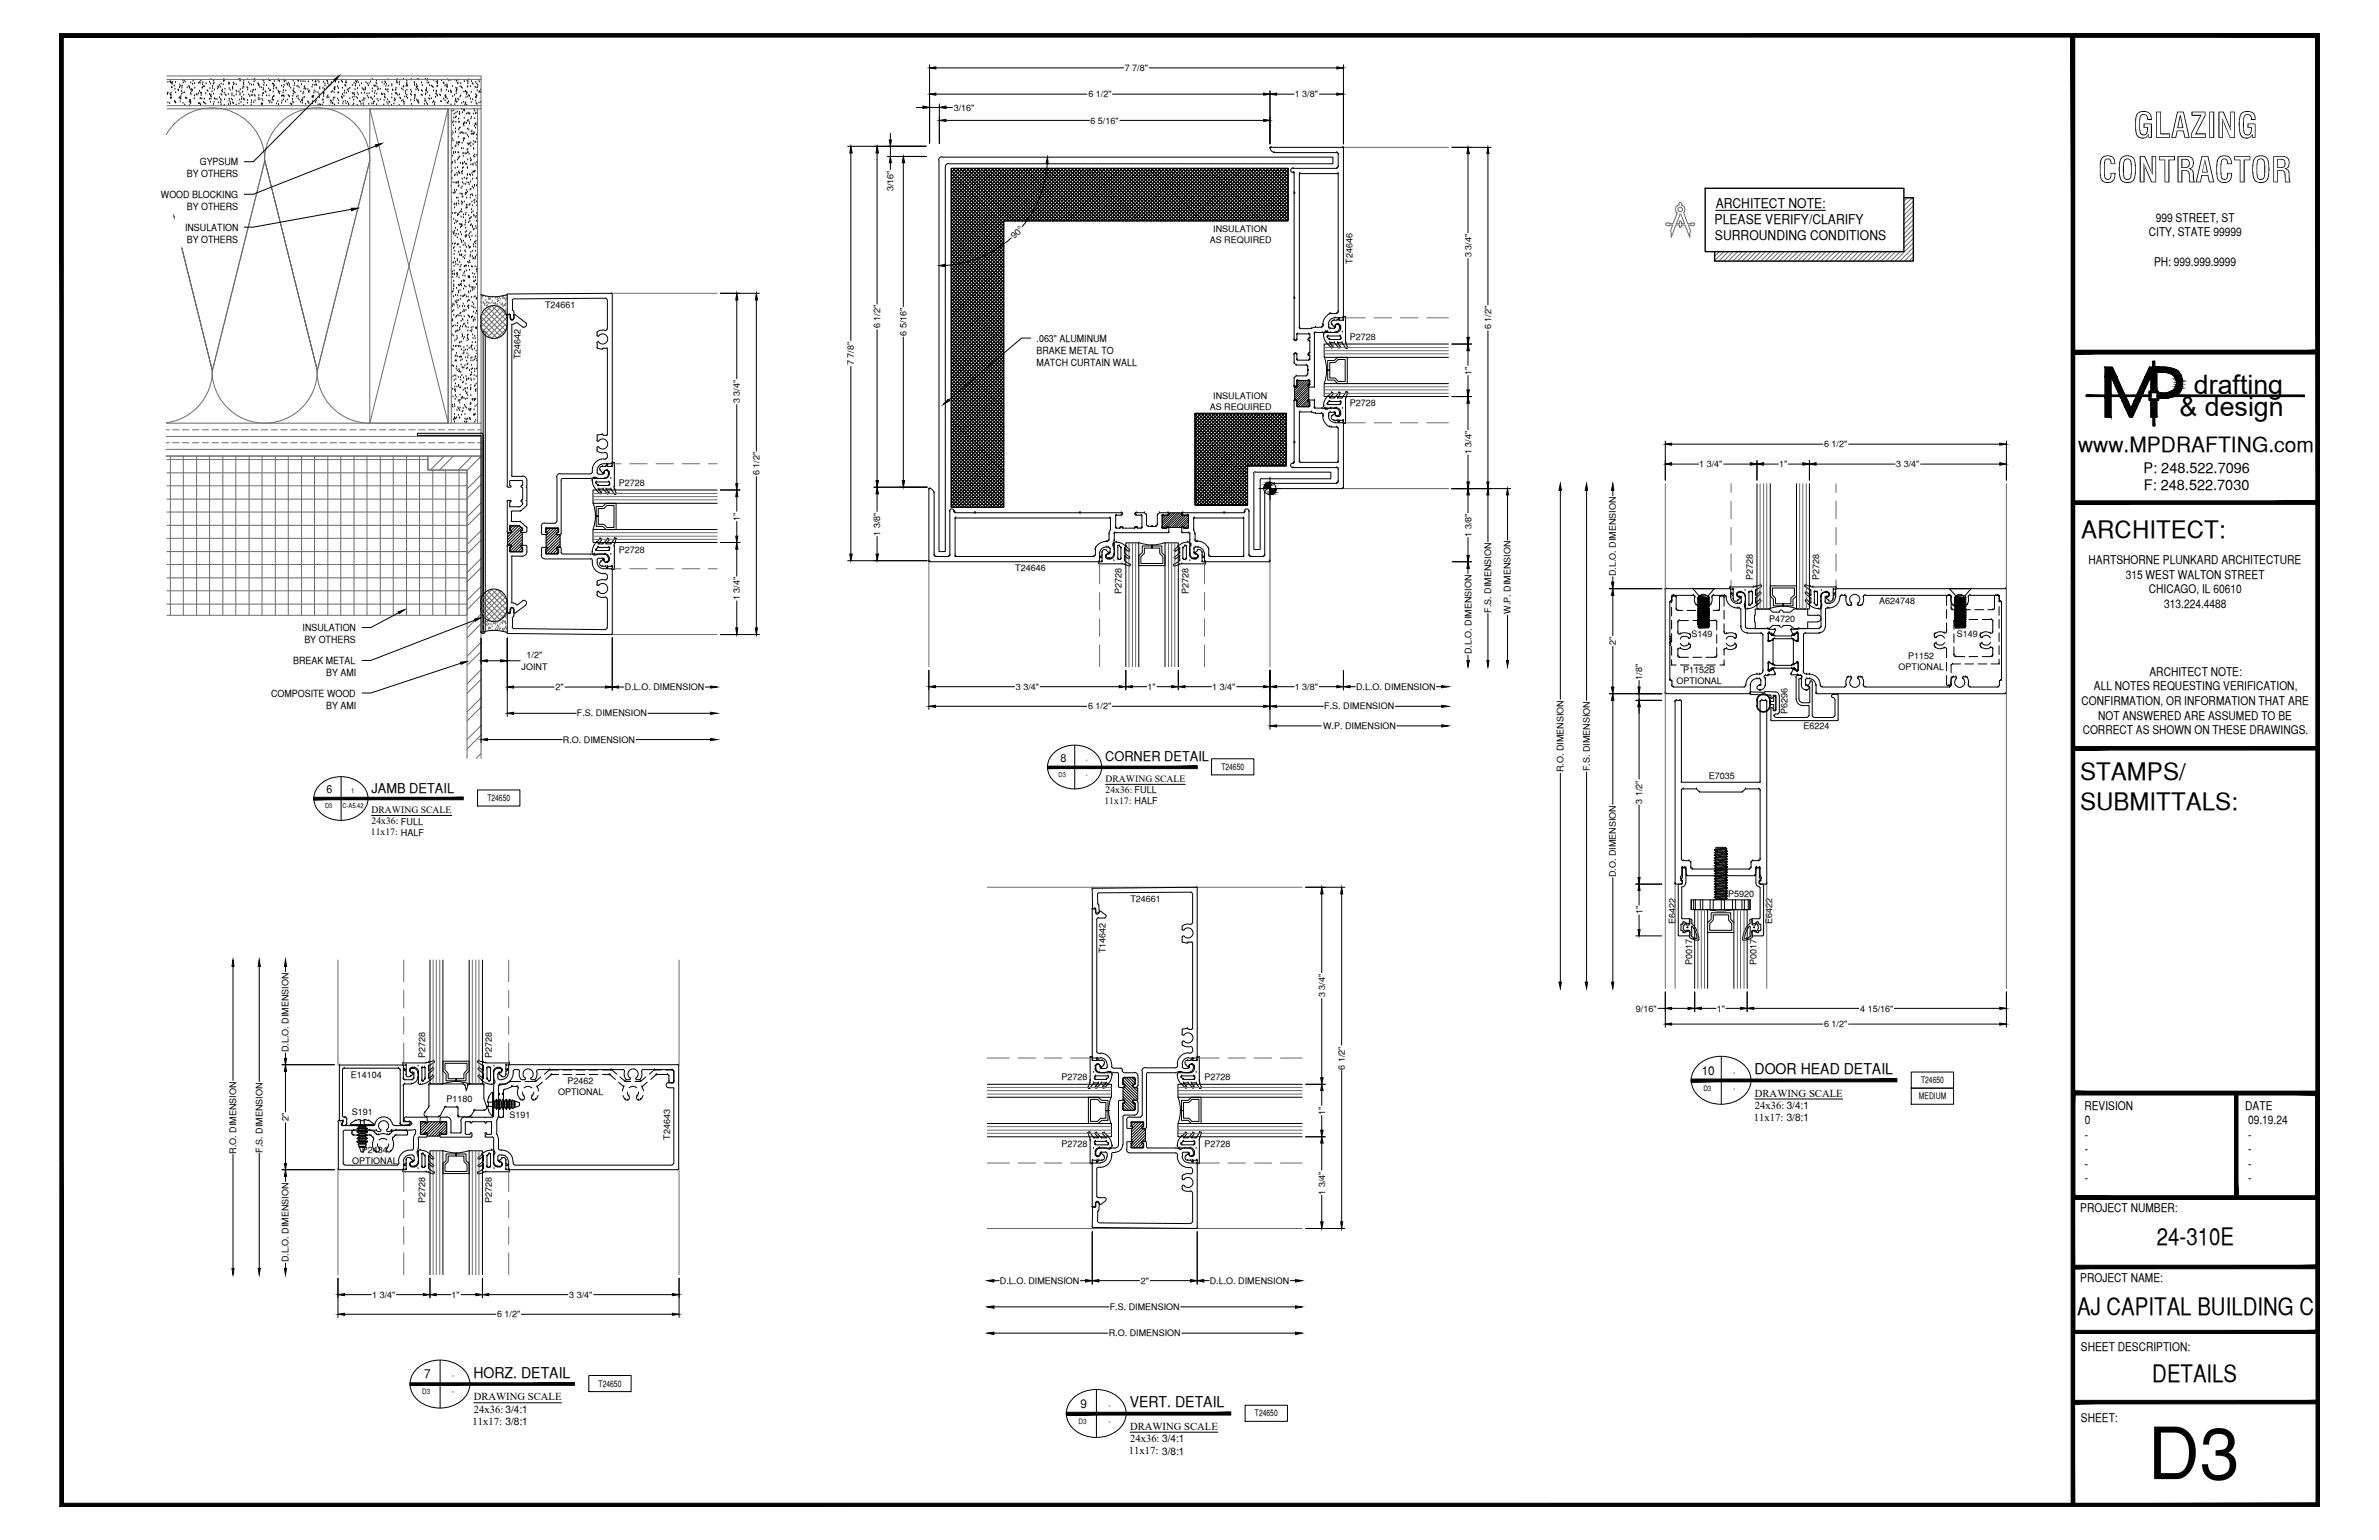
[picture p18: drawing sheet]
<svg xmlns="http://www.w3.org/2000/svg" width="432mm" height="279mm" viewBox="0 0 432 279" stroke-linecap="round" stroke-linejoin="round" font-family="sans-serif">
<defs><g id="words">
<text font-size="13.1" x="389.8" y="268.4">D3</text>
<g font-size="6.3">
<text x="387.2" y="25">GLAZING</text>
<text x="380.8" y="33.1">CONTRACTOR</text>
</g>
<g font-size="4.9">
<text x="398.2" y="71.5">drafting</text>
<text x="395.6" y="75.5">&amp; design</text>
</g>
<g font-size="4.4">
<text x="377.8" y="97.5">ARCHITECT:</text>
<text x="377.6" y="141.5">STAMPS/</text>
<text x="377.6" y="146.9">SUBMITTALS:</text>
<text x="391.5" y="225.8">24-310E</text>
<text x="377" y="238.5">AJ CAPITAL BUILDING C</text>
<text x="390.7" y="250.7">DETAILS</text>
</g>
<text font-size="3.8" x="377.2" y="82">www.MPDRAFTING.com</text>
<g font-size="2.7">
<text x="318.5" y="194.9">DOOR HEAD DETAIL</text>
<text x="85.9" y="249.9">HORZ. DETAIL</text>
<text x="205" y="255.3">VERT. DETAIL</text>
</g>
<g font-size="2.6">
<text x="389.1" y="85.8">P: 248.522.7096</text>
<text x="389.1" y="89">F: 248.522.7030</text>
</g>
<g font-size="2.4">
<text x="311.2" y="40.6">PLEASE VERIFY/CLARIFY</text>
<text x="311.4" y="37.7">ARCHITECT NOTE:</text>
<text x="311.3" y="43.6">SURROUNDING CONDITIONS</text>
<text x="67.4" y="143.8">JAMB DETAIL</text>
<text x="200.6" y="138.1">CORNER DETAIL</text>
</g>
<g font-size="2.2">
<text x="391.3" y="40.2">999 STREET, ST</text>
<text x="390" y="42.9">CITY, STATE 99999</text>
<text x="391" y="48.2">PH: 999.999.9999</text>
<text x="379.1" y="102.3">HARTSHORNE PLUNKARD ARCHITECTURE</text>
<text x="385.8" y="105">315 WEST WALTON STREET</text>
<text x="390" y="107.6">CHICAGO, IL 60610</text>
<text x="392.8" y="110.3">313.224.4488</text>
<text x="380" y="125.2">ALL NOTES REQUESTING VERIFICATION,</text>
<text x="390.1" y="122.6">ARCHITECT NOTE:</text>
<text x="377.8" y="127.9">CONFIRMATION, OR INFORMATION THAT ARE</text>
<text x="380.8" y="130.6">NOT ANSWERED ARE ASSUMED TO BE</text>
<text x="378" y="133.2">CORRECT AS SHOWN ON THESE DRAWINGS.</text>
<text x="308.9" y="195">10</text>
<text x="378.3" y="201.3">REVISION</text>
<text x="378.4" y="204">0</text>
<text x="407.5" y="201.3">DATE</text>
<text x="408" y="204">09.19.24</text>
<text x="378.4" y="206.6">-</text>
<text x="378.4" y="209.2">-</text>
<text x="408" y="206.6">-</text>
<text x="408" y="209.2">-</text>
<text x="378.4" y="211.9">-</text>
<text x="378.4" y="214.5">-</text>
<text x="408" y="211.9">-</text>
<text x="408" y="214.5">-</text>
<text x="377.6" y="219.9">PROJECT NUMBER:</text>
<text x="377.6" y="232.5">PROJECT NAME:</text>
<text x="377.7" y="245.2">SHEET DESCRIPTION:</text>
<text x="77" y="250.1">7</text>
<text x="196.1" y="255.5">9</text>
<text x="377.7" y="257.9">SHEET:</text>
</g>
<g font-size="2">
<text x="59.2" y="144">6</text>
<text x="192.5" y="138.2">8</text>
</g>
<g font-size="1.9">
<text x="318.3" y="203.4">11x17: 3/8:1</text>
<text x="318.5" y="199">DRAWING SCALE</text>
<text x="318.5" y="201.2">24x36: 3/4:1</text>
<text x="86" y="254.1">DRAWING SCALE</text>
<text x="86" y="256.3">24x36: 3/4:1</text>
<text x="85.8" y="258.4">11x17: 3/8:1</text>
<text x="204.9" y="263.8">11x17: 3/8:1</text>
<text x="205.1" y="259.5">DRAWING SCALE</text>
<text x="205.1" y="261.6">24x36: 3/4:1</text>
</g>
<g font-size="1.8">
<text x="36.3" y="30">GYPSUM</text>
<text x="29.2" y="35.9">WOOD BLOCKING</text>
<text x="33.9" y="32.2">BY OTHERS</text>
<text x="33.6" y="41.8">INSULATION</text>
<text x="33.9" y="38.1">BY OTHERS</text>
<text x="33.9" y="44.1">BY OTHERS</text>
<text x="188.2" y="62">.063&quot; ALUMINUM</text>
<text x="188.2" y="64.2">BRAKE METAL TO</text>
<text x="188.2" y="66.4">MATCH CURTAIN WALL</text>
<text x="54.9" y="114.5">INSULATION</text>
<text x="55.2" y="116.7">BY OTHERS</text>
<text x="53.2" y="120.5">BREAK METAL</text>
<text x="59.2" y="122.6">BY AMI</text>
<text x="49.2" y="126.4">COMPOSITE WOOD</text>
<text x="59.2" y="128.6">BY AMI</text>
<text x="200.7" y="141.9">DRAWING SCALE</text>
<text x="200.7" y="143.9">24x36: FULL</text>
<text x="67.4" y="147.6">DRAWING SCALE</text>
<text x="67.4" y="149.5">24x36: FULL</text>
<text x="200.5" y="145.9">11x17: HALF</text>
<text x="67.3" y="151.6">11x17: HALF</text>
</g>
<g font-size="1.6">
<text x="197.5" y="17.7">6 1/2&quot;</text>
<text x="204.2" y="12.9">7 7/8&quot;</text>
<text x="235" y="17.7">1 3/8&quot;</text>
<text x="173.1" y="20.1">3/16&quot;</text>
<text x="197.9" y="22.4">6 5/16&quot;</text>
<text x="162.2" y="34.7" transform="rotate(-90 162.2 34.7)">3/16&quot;</text>
<text x="184.1" y="43.4" transform="rotate(-46 184.1 43.4)">90°</text>
<text x="219.6" y="44.1">AS REQUIRED</text>
<text x="220.2" y="42.2">INSULATION</text>
<text x="245.5" y="47.8" transform="rotate(-90 245.5 47.8)">T24646</text>
<text x="267.1" y="46.7" transform="rotate(-90 267.1 46.7)">3 3/4&quot;</text>
<text x="98.9" y="55.9">T24661</text>
<text x="159.8" y="59.6" transform="rotate(-90 159.8 59.6)">6 1/2&quot;</text>
<text x="270.6" y="59.8" transform="rotate(-90 270.6 59.8)">6 1/2&quot;</text>
<text x="94.5" y="65.2" transform="rotate(-90 94.5 65.2)">T24642</text>
<text x="164.5" y="61" transform="rotate(-90 164.5 61)">6 5/16&quot;</text>
<text x="245" y="61.6">P2728</text>
<text x="155" y="66.2" transform="rotate(-90 155 66.2)">7 7/8&quot;</text>
<text x="267.1" y="68" transform="rotate(-90 267.1 68)">1&quot;</text>
<text x="134.3" y="73.2" transform="rotate(-90 134.3 73.2)">3 3/4&quot;</text>
<text x="219.6" y="74.4">AS REQUIRED</text>
<text x="220.2" y="72.4">INSULATION</text>
<text x="245" y="73.7">P2728</text>
<text x="267.1" y="82.4" transform="rotate(-90 267.1 82.4)">1 3/4&quot;</text>
<text x="331.1" y="81.2">6 1/2&quot;</text>
<text x="112.3" y="88.2">P2728</text>
<text x="137.9" y="86.2" transform="rotate(-90 137.9 86.2)">6 1/2&quot;</text>
<text x="308.4" y="84.8">1 3/4&quot;</text>
<text x="322.9" y="84.8">1&quot;</text>
<text x="344.2" y="84.8">3 3/4&quot;</text>
<text x="134.3" y="94.5" transform="rotate(-90 134.3 94.5)">1&quot;</text>
<text x="112.3" y="100.3">P2728</text>
<text x="159.8" y="97.2" transform="rotate(-90 159.8 97.2)">1 3/8&quot;</text>
<text x="267.1" y="97.4" transform="rotate(-90 267.1 97.4)">1 3/8&quot;</text>
<text x="184.3" y="103.5">T24646</text>
<text x="203.6" y="107.8" transform="rotate(-90 203.6 107.8)">P2728</text>
<text x="215.7" y="107.8" transform="rotate(-90 215.7 107.8)">P2728</text>
<text x="293.3" y="104.5" transform="rotate(-90 293.3 104.5)">D.L.O. DIMENSION</text>
<text x="318.1" y="105.2" transform="rotate(-90 318.1 105.2)">P2728</text>
<text x="330.2" y="105.2" transform="rotate(-90 330.2 105.2)">P2728</text>
<text x="134.3" y="108.9" transform="rotate(-90 134.3 108.9)">1 3/4&quot;</text>
<text x="270.6" y="111.2" transform="rotate(-90 270.6 111.2)">F.S. DIMENSION</text>
<text x="274.2" y="111.4" transform="rotate(-90 274.2 111.4)">W.P. DIMENSION</text>
<text x="321.1" y="112.9">P4720</text>
<text x="341.1" y="109.7">A624748</text>
<text x="95.6" y="119.4">1/2&quot;</text>
<text x="267.1" y="118.7" transform="rotate(-90 267.1 118.7)">D.L.O. DIMENSION</text>
<text x="293.3" y="117" transform="rotate(-90 293.3 117)">2&quot;</text>
<text x="307" y="115.6">S149</text>
<text x="346.3" y="119.6">P1152</text>
<text x="355.2" y="115.6">S149</text>
<text x="94.7" y="121.5">JOINT</text>
<text x="100.8" y="125.2">2&quot;</text>
<text x="113.4" y="125.2">D.L.O. DIMENSION</text>
<text x="184.4" y="125.2">3 3/4&quot;</text>
<text x="208.3" y="125.2">1&quot;</text>
<text x="220" y="125.2">1 3/4&quot;</text>
<text x="235" y="125.2">1 3/8&quot;</text>
<text x="246.1" y="125.2">D.L.O. DIMENSION</text>
<text x="298.1" y="123.3" transform="rotate(-90 298.1 123.3)">1/8&quot;</text>
<text x="304.3" y="124.1">OPTIONAL</text>
<text x="305.5" y="122.2">P1152B</text>
<text x="344.6" y="121.6">OPTIONAL</text>
<text x="104.7" y="130">F.S. DIMENSION</text>
<text x="197.5" y="128.7">6 1/2&quot;</text>
<text x="240.3" y="128.7">F.S. DIMENSION</text>
<text x="324.4" y="129.6" transform="rotate(-90 324.4 129.6)">P6296</text>
<text x="102.2" y="134.7">R.O. DIMENSION</text>
<text x="240.2" y="132.3">W.P. DIMENSION</text>
<text x="327.3" y="132.3">E6224</text>
<text x="221.7" y="139.7">T24650</text>
<text x="283.8" y="140.1" transform="rotate(-90 283.8 140.1)">R.O. DIMENSION</text>
<text x="288.5" y="139.9" transform="rotate(-90 288.5 139.9)">F.S. DIMENSION</text>
<text x="310.1" y="141.4">E7035</text>
<text x="88.5" y="145.4">T24650</text>
<text x="298.1" y="145.8" transform="rotate(-90 298.1 145.8)">3 1/2&quot;</text>
<text x="293.3" y="159.1" transform="rotate(-90 293.3 159.1)">D.O. DIMENSION</text>
<text x="205.2" y="163.7">T24661</text>
<text x="298.1" y="165.9" transform="rotate(-90 298.1 165.9)">1&quot;</text>
<text x="304.1" y="167.6" transform="rotate(-90 304.1 167.6)">E6422</text>
<text x="313.7" y="162.8">P5920</text>
<text x="321.6" y="167.6" transform="rotate(-90 321.6 167.6)">E6422</text>
<text x="200.7" y="172.9" transform="rotate(-90 200.7 172.9)">T14642</text>
<text x="307.1" y="175.1" transform="rotate(-90 307.1 175.1)">P0017</text>
<text x="318.8" y="175.1" transform="rotate(-90 318.8 175.1)">P0017</text>
<text x="240.5" y="180.9" transform="rotate(-90 240.5 180.9)">3 3/4&quot;</text>
<text x="296.9" y="183.5">9/16&quot;</text>
<text x="311.6" y="183.5">1&quot;</text>
<text x="337.6" y="183.5">4 15/16&quot;</text>
<text x="52.4" y="190.9" transform="rotate(-90 52.4 190.9)">D.L.O. DIMENSION</text>
<text x="331.1" y="186.4">6 1/2&quot;</text>
<text x="63.7" y="195.6">E14104</text>
<text x="77.2" y="192" transform="rotate(-90 77.2 192)">P2728</text>
<text x="89.3" y="192" transform="rotate(-90 89.3 192)">P2728</text>
<text x="103" y="196.7">P2462</text>
<text x="192.7" y="196">P2728</text>
<text x="218.6" y="195.9">P2728</text>
<text x="244.1" y="194.1" transform="rotate(-90 244.1 194.1)">6 1/2&quot;</text>
<text x="348.7" y="196.5">T24650</text>
<text x="52.4" y="203.5" transform="rotate(-90 52.4 203.5)">2&quot;</text>
<text x="63.9" y="202.4">S191</text>
<text x="81" y="200">P1180</text>
<text x="92.5" y="202.8">S191</text>
<text x="101.3" y="198.7">OPTIONAL</text>
<text x="240.5" y="202.2" transform="rotate(-90 240.5 202.2)">1&quot;</text>
<text x="348.3" y="199.5">MEDIUM</text>
<text x="42.9" y="209.3" transform="rotate(-90 42.9 209.3)">R.O. DIMENSION</text>
<text x="47.6" y="209.1" transform="rotate(-90 47.6 209.1)">F.S. DIMENSION</text>
<text x="65.7" y="209.1">P2434</text>
<text x="121.7" y="206.8" transform="rotate(-90 121.7 206.8)">T24643</text>
<text x="192.7" y="208.1">P2728</text>
<text x="218.6" y="208">P2728</text>
<text x="63.9" y="211.1">OPTIONAL</text>
<text x="77.2" y="218.2" transform="rotate(-90 77.2 218.2)">P2728</text>
<text x="89.3" y="218.2" transform="rotate(-90 89.3 218.2)">P2728</text>
<text x="240.5" y="216.7" transform="rotate(-90 240.5 216.7)">1 3/4&quot;</text>
<text x="52.4" y="229" transform="rotate(-90 52.4 229)">D.L.O. DIMENSION</text>
<text x="181.5" y="232.9">D.L.O. DIMENSION</text>
<text x="207.1" y="233">2&quot;</text>
<text x="219.6" y="232.9">D.L.O. DIMENSION</text>
<text x="67.6" y="235.5">1 3/4&quot;</text>
<text x="82" y="235.5">1&quot;</text>
<text x="90.2" y="239">6 1/2&quot;</text>
<text x="103.3" y="235.5">3 3/4&quot;</text>
<text x="201.4" y="237.7">F.S. DIMENSION</text>
<text x="201.2" y="242.4">R.O. DIMENSION</text>
<text x="108.6" y="251.6">T24650</text>
<text x="227.8" y="257">T24650</text>
</g>
<g font-size="1.3">
<text x="309.2" y="197.9">D3</text>
<text x="314.6" y="195">-</text>
<text x="314.6" y="197.9">-</text>
<text x="82" y="250.1">-</text>
<text x="76.6" y="253">D3</text>
<text x="82" y="253">-</text>
<text x="201.2" y="255.5">-</text>
<text x="195.8" y="258.3">D3</text>
<text x="201.2" y="258.3">-</text>
</g>
<g font-size="1.2">
<text x="63.8" y="144">1</text>
<text x="192.2" y="140.9">D3</text>
<text x="197.1" y="138.2">-</text>
<text x="197.1" y="140.9">-</text>
<text x="59" y="146.6">D3</text>
<text x="62.2" y="146.6">C-A5.42</text>
</g>
</g></defs>
<!-- layer: SURROUNDING CONDITIONS -->
<g fill="none" stroke="#6c6c6c" stroke-width=".18">
<path d="M30.3 13.8h57v68.9h-57.1h47.5v2.6h7.1v26.3h-54.5M30.3 14.4h57M30.3 19.7h57M30.3 19.2h57M67.1 19.7h14.2v57.1h-14.2zM67.1 19.7l14.2 57.1v-57.1l-14.2 57.1M81.9 19.7v57.1M86.7 19.7v57.1M30.2 24.4a9.6 9.6 0 0 1 10.7-4.5 9.6 9.6 0 0 1 7.2 9.2l-9.6 38.1M48 29.1a9.6 9.6 0 0 1 9.6-9.5 9.6 9.6 0 0 1 9.5 9.5l-9.5 38.1M87.3 59.4l2 2M87.3 57.5l3.6 3.6"/>
<path d="M87.6 56.7l3.8 3.9M88 56.2l3.8 3.8M88.5 55.8l3.5 3.4M89.2 55.5l-1.9 1.9M89.3 55.5l2.8 2.8M90.2 55.5l-2.9 2.9 2.9 2.9 1.7-1.7M90.4 55.6l1.5 1.6M90.9 55.8l-3.6 3.6M91.4 56.3l-3.8 3.8M91.8 56.8l-3.9 3.9M92 57.6l-3.5 3.6M92.1 58.5l-2.9 2.9"/>
<path d="M30.2 79.2h57.1M30.2 78h.5M30.2 76.8h57.1M31.3 78h1.2M33.1 78h1.2M34.9 78h1.2M36.7 78h1.1M38.5 67.2a9.6 9.6 0 0 0 9.5 9.6 9.6 9.6 0 0 0 9.6-9.6M38.5 78h1.2M38.5 67.2a9.6 9.6 0 0 1-8.3 9.5M38.5 67.2l-8.2-33.1 8.2 33.1M40.3 78h1.2"/>
<path d="M42 78h1.2M43.8 78h1.2M45.6 78h1.2M47.4 78h1.2M49.2 78h1.2M51 78h1.1M52.8 78h1.2M54.5 78h1.3M56.3 78h1.2M57.5 67.2a9.6 9.6 0 0 0 9.6 9.6M57.6 67.2l-9.5-38.1 9.5 38.1M58.1 78h1.2"/>
<path d="M59.9 78h1.2M61.7 78h1.2M63.5 78h1.1M65.3 78h1.1M67.1 78h1.2M68.8 78h1.2M70.6 78h1.2M72.4 78h1.2M74.2 78h1.2M75.9 78h1.3M77.8 78h1.1M79.6 78h1.1"/>
<path d="M81.3 78h1.2M83.1 78h1.2M84.9 78h1.2M86.7 78h.6M30.2 81.5h57.1M30.2 80.3h.5M30.3 97.7h54.5M30.3 95.3h54.5M30.3 92.9h54.5M30.3 90.6h54.5M30.3 88.1h54.5M30.3 85.8h54.5"/>
<path d="M30.3 83.4h47.4M30.9 82.7v28.9M31.3 80.3h1.2M33.1 80.3h1.2M33.3 82.7v28.9M34.9 80.3h1.2M35.7 82.7v28.9M36.7 80.3h1.1M38 82.7v28.9M38.5 80.3h1.2M40.3 80.3h1.2M40.4 82.7v28.9"/>
<path d="M42 80.3h1.2M42.8 82.7v28.9M43.8 80.3h1.2M45.2 82.7v28.9M45.6 80.3h1.2M47.4 80.3h1.2M47.6 82.7v28.9M49.2 80.3h1.2M50 82.7v28.9M51 80.3h1.1M52.3 82.7v28.9M52.8 80.3h1.2"/>
<path d="M54.5 80.3h1.3M54.7 82.7v28.9M56.3 80.3h1.2M57.1 82.7v28.9M58.1 80.3h1.2M59.5 82.7v28.9M59.9 80.3h1.2M61.7 80.3h1.2M61.8 82.7v28.9M63.5 80.3h1.1M64.3 82.7v28.9M65.3 80.3h1.1"/>
<path d="M66.6 82.7v28.9M67.1 80.3h1.2M68.8 80.3h1.2M69 82.7v28.9M70.6 80.3h1.2M71.4 82.7v28.9M72.4 80.3h1.2M73.8 82.7v28.9M74.2 80.3h1.2M75.9 80.3h1.3M76.1 82.7v28.9M77.8 80.3h1.1"/>
<path d="M78.5 85.3v26.3M79.6 80.3h1.1M80.6 82.7l-2.5 2.6M80.9 85.3v26.3M81.3 80.3h1.2M82.3 82.7l-2.5 2.6M83.1 80.3h1.2M83.3 85.3v26.3M84.9 80.3h1.2M85.7 82.7l-2.5 2.6M86.7 80.3h.6M87.3 86.2l-2.5 2.5"/>
<path d="M87.3 91.2l-2.5 2.6M87.3 96.3l-2.5 2.5M87.3 82.8l-2.5 2.5M87.3 87.9l-2.5 2.5M87.3 92.9l-2.5 2.5M87.3 98l-2.5 2.5M30.3 109.6h54.5M30.3 107.2h54.5M30.3 104.8h54.5M30.3 102.4h54.5M30.3 100.1h54.5M87.3 101.3l-2.5 2.6"/>
<path d="M87.3 106.4l-2.5 2.5M87.3 111.4l-2.5 2.6M87.3 116.5l-2.5 2.6M87.3 103l-2.5 2.5M87.3 108.1l-2.5 2.5M87.3 113.2l-2.5 2.5M87.3 118.2l-2.5 2.5M87.3 110.9l1.9 1.9M87.3 109l3.6 3.5M87.6 108.2l3.8 3.9M87.9 107.6l3.9 3.9M88.5 107.2l3.5 3.5"/>
<path d="M89.2 106.9l2.9 2.8M89.3 106.9l-2 2M90.9 107.3l-3.6 3.6M91.4 107.7l-3.8 3.9M91.8 108.3l-3.8 3.8M91.9 108.7l-1.7-1.8-2.9 3 2.9 2.9M91.9 111.1l-1.5 1.7M92 109.1l-3.5 3.5M92.1 110l-2.8 2.8M84.8 137.6v-52.3h-7.1v-2.6h9.6v54.9M87.3 121.5l-2.5 2.6M87.3 126.6l-2.5 2.6"/>
<path d="M87.3 131.6l-2.5 2.6M87.3 136.7l-.9 .9M87.3 123.3l-2.5 2.5M87.3 128.3l-2.5 2.5M87.3 133.3l-2.5 2.6"/>
</g>
<g fill="none" stroke="#000" stroke-width=".18">
<path d="M30.4 17h.1M30.4 17.1h.1M30.5 14.9h.1M30.5 16.8h.1M30.5 18.7h.1M30.8 18.8h.1M30.9 17.1h.1M30.9 14.9h.1M30.9 17.8h.1M31 17.3h.1M31 17.8h.1M31.1 16.9h.1"/>
<path d="M31.1 17.3h.1M31.1 15.1h.1M31.1 15h.1M31.1 17.8h.1M31.2 15.9h.1M31.2 15.3h.1M31.3 15h.1M31.6 15.6h.1M31.7 18.5h.1M31.7 16.2h.1M31.8 18.6h.1M31.9 15h.1"/>
<path d="M31.9 16.8h.1M31.9 18.7h.1M32.3 16.3h.1M32.4 16.4h.1M32.5 17.8h.1M32.6 15.9h.1M32.6 17.7h.1M32.6 15.4h.1M32.7 18.5h.1M32.8 17.9h.1M32.8 17.5h.1M32.8 18h.1"/>
<path d="M32.8 15.7h.1M33 16.6h.1M33 17.1h.1M33 16h.1M33.1 15.6h.1M33.2 16.9h.1M33.2 18.7h.1M33.2 14.7h.1M33.3 15h.1M33.5 19h.1M33.5 16.8h.1M33.5 14.6h.1"/>
<path d="M33.6 14.9h.1M33.7 17.8h.1M33.8 17.9h.1M33.9 17.8h.1M34 15.9h.1M34.3 15.7h.1M34.4 18.5h.1M34.4 15.8h.1M34.4 19.2h.1M34.4 18.2h.1M34.4 16h.1M34.5 18.2h.1"/>
<path d="M34.5 18.5h.1M34.6 15h.1M34.6 17h.1M34.6 18.8h.1M34.6 18.5h.1M34.6 16.3h.1M34.7 17.2h.1M34.8 16.3h.1M34.8 16.6h.1M34.9 15.3h.1M34.9 16.4h.1M35.1 14.7h.1"/>
<path d="M35.2 17.9h.1M35.3 17.4h.1M35.3 15.2h.1M35.4 16h.1M35.6 17.1h.1M35.8 17.3h.1M36 15.1h.1M36 17h.1M36 18.8h.1M36.2 18.8h.1M36.2 16.6h.1M36.3 15h.1"/>
<path d="M36.3 18.9h.1M36.3 17.9h.1M36.3 15.1h.1M36.4 19.1h.1M36.4 16.9h.1M36.4 17.9h.1M36.4 14.7h.1M36.5 17.3h.1M36.6 17h.1M36.6 18h.1M36.7 16h.1M36.7 15.9h.1"/>
<path d="M36.8 15.4h.1M36.8 15h.1M36.9 15.7h.1M37 18.6h.1M37.1 18h.1M37.1 15.7h.1M37.1 18.7h.1M37.3 17h.1M37.3 18.9h.1M37.4 15.2h.1M37.6 16.4h.1M37.7 16.6h.1"/>
<path d="M38 18h.1M38 17.1h.1M38 14.9h.1M38.1 16.1h.1M38.2 18.5h.1M38.2 17.5h.1M38.2 15.2h.1M38.3 18h.1M38.3 17.2h.1M38.3 14.4h.1M38.4 17.6h.1M38.5 16.6h.1"/>
<path d="M38.5 16.1h.1M38.6 15.7h.1M38.7 15.2h.1M38.7 17.1h.1M38.7 18.9h.1M38.7 14.7h.1M38.9 18.5h.1M38.9 15h.1M38.9 16.3h.1M38.9 17.9h.1M39.1 18h.1M39.4 18h.1"/>
<path d="M39.5 16.1h.1M39.6 15.7h.1M39.6 18.7h.1M39.7 15.9h.1M39.8 17.7h.1M39.8 15.5h.1M40 18h.1M40 15.8h.1M40.1 18.6h.1M40.1 15.2h.1M40.1 17.1h.1M40.1 19h.1"/>
<path d="M40.1 18.2h.1M40.3 17.3h.1M40.3 16.5h.1M40.3 16.7h.1M40.4 16.3h.1M40.5 15.4h.1M40.6 14.8h.1M40.6 14.4h.1M40.7 19.1h.1M40.7 16.9h.1M40.7 14.7h.1M40.8 18.1h.1"/>
<path d="M40.8 16.2h.1M40.9 17.2h.1M41 17.3h.1M41.5 17.1h.1M41.5 19h.1M41.5 15.3h.1M41.5 15h.1M41.6 18.3h.1M41.6 16.1h.1M41.6 18h.1M41.7 15.2h.1M41.8 18.6h.1"/>
<path d="M41.8 16.4h.1M41.8 18.9h.1M42 18h.1M42.1 17h.1M42.1 17.3h.1M42.2 18.2h.1M42.2 16.2h.1M42.2 16h.1M42.2 18.7h.1M42.2 15.8h.1M42.4 15h.1M42.4 15.4h.1"/>
<path d="M42.4 18.8h.1M42.5 17.5h.1M42.5 15.2h.1M42.9 15.4h.1M42.9 17.2h.1M42.9 19h.1M42.9 16.5h.1M43 16.7h.1M43.4 18.9h.1M43.4 16.6h.1M43.4 14.4h.1M43.5 18.2h.1"/>
<path d="M43.6 14.4h.1M43.6 17h.1M43.6 14.7h.1M43.6 17.3h.1M43.6 16.3h.1M43.6 14.5h.1M43.8 18.6h.1M43.8 18h.1M43.9 17.7h.1M44 16.7h.1M44.1 16.1h.1M44.1 15.7h.1"/>
<path d="M44.2 18h.1M44.2 15.1h.1M44.3 15.4h.1M44.3 17.3h.1M44.3 19.1h.1M44.3 14.7h.1M44.3 18h.1M44.3 15.8h.1M44.3 18.2h.1M44.8 15.9h.1M44.9 18.2h.1M44.9 18.7h.1"/>
<path d="M45 14.5h.1M45 16.3h.1M45 16h.1M45.1 17.2h.1M45.1 15h.1M45.3 17.5h.1M45.3 15.3h.1M45.5 16.6h.1M45.6 17.3h.1M45.6 19.1h.1M45.6 18.7h.1M45.7 15.4h.1"/>
<path d="M45.7 18.3h.1M45.8 17.3h.1M45.8 16.8h.1M45.9 16.4h.1M46 15.4h.1M46 18.6h.1M46 16.4h.1M46.1 14.9h.1M46.2 14.5h.1M46.2 17.3h.1M46.3 18.3h.1M46.3 17.5h.1"/>
<path d="M46.4 14.5h.1M46.4 16.3h.1M46.8 15.2h.1M46.9 18.1h.1M46.9 15.3h.1M47 15.5h.1M47 17.3h.1M47 17.8h.1M47 15.6h.1M47.2 18.1h.1M47.2 15.9h.1M47.4 19h.1"/>
<path d="M47.5 18.8h.1M47.5 15.9h.1M47.6 18h.1M47.6 17.4h.1M47.6 18.9h.1M47.7 14.5h.1M47.7 18.3h.1M47.7 17h.1M47.8 16.4h.1M47.8 16.1h.1M47.8 17h.1M47.9 15.5h.1"/>
<path d="M47.9 14.7h.1M47.9 15.1h.1M48.1 16.6h.1M48.3 16.8h.1M48.4 15.6h.1M48.4 17.4h.1M48.8 18.4h.1M48.8 16.1h.1M48.8 14.5h.1M48.8 17.4h.1M48.9 14.6h.1M49 18.7h.1"/>
<path d="M49 16.4h.1M49 18.4h.1M49.1 14.6h.1M49.1 16.4h.1M49.3 18.7h.1M49.4 18.1h.1M49.5 17.7h.1M49.5 18.1h.1M49.5 15.2h.1M49.6 16.7h.1M49.6 18.2h.1M49.7 15.7h.1"/>
<path d="M49.7 16.1h.1M49.7 17.5h.1M49.7 15.3h.1M49.8 15.6h.1M49.8 14.8h.1M50.1 15.9h.1M50.2 18.9h.1M50.2 16.1h.1M50.4 18.4h.1M50.5 14.7h.1M50.5 16.5h.1M50.5 19h.1"/>
<path d="M50.5 16.8h.1M50.5 14.5h.1M50.7 17h.1M50.7 14.8h.1M50.8 16.7h.1M51.1 15.6h.1M51.1 17.5h.1M51.1 18.7h.1M51.2 18.4h.1M51.3 17.4h.1M51.4 16.8h.1M51.4 16.4h.1"/>
<path d="M51.4 18.1h.1M51.4 15.9h.1M51.4 17.4h.1M51.4 14.5h.1M51.6 15.5h.1M51.6 17.5h.1M51.6 14.9h.1M51.7 14.5h.1M51.8 18.5h.1M51.9 14.7h.1M51.9 16.5h.1M52.1 15.2h.1"/>
<path d="M52.1 18.2h.1M52.2 15.4h.1M52.3 17.3h.1M52.3 15.1h.1M52.5 15.7h.1M52.5 17.5h.1M52.5 17.6h.1M52.5 15.4h.1M52.8 18.9h.1M52.8 16h.1M52.9 19h.1M53 19h.1"/>
<path d="M53.1 18h.1M53.1 18.5h.1M53.1 17.5h.1M53.2 14.7h.1M53.2 16.6h.1M53.2 17.1h.1M53.2 18.7h.1M53.2 16.4h.1M53.3 16.1h.1M53.4 15.6h.1M53.4 16.8h.1M53.5 15.2h.1"/>
<path d="M53.5 16.9h.1M53.8 17.6h.1M53.9 15.7h.1M54 14.6h.1M54.1 17.9h.1M54.1 15.7h.1M54.1 17.5h.1M54.2 14.7h.1M54.3 18.2h.1M54.3 15.9h.1M54.5 18.5h.1M54.6 14.8h.1"/>
<path d="M54.6 16.6h.1M54.7 18.2h.1M54.7 15.4h.1M54.9 18.7h.1M54.9 18.4h.1M54.9 18.1h.1M55 17.8h.1M55 17h.1M55 14.8h.1M55.1 16.8h.1M55.2 16.2h.1M55.2 15.7h.1"/>
<path d="M55.2 17.7h.1M55.2 15.8h.1M55.4 14.9h.1M55.4 16.1h.1M55.4 18.9h.1M55.5 16.2h.1M55.9 18.5h.1M55.9 16.3h.1M55.9 18.6h.1M56 14.9h.1M56 16.6h.1M56.1 18.8h.1"/>
<path d="M56.1 16.8h.1M56.1 16.5h.1M56.6 15.8h.1M56.6 17.7h.1M56.7 18.8h.1M56.7 17.5h.1M56.7 14.7h.1M56.8 18.4h.1M56.8 17.7h.1M56.8 15.4h.1M56.9 17.5h.1M57 16.9h.1"/>
<path d="M57 16.5h.1M57.1 15.5h.1M57.2 14.9h.1M57.3 18.6h.1M57.3 14.5h.1M57.3 14.9h.1M57.3 16.7h.1M57.3 15.4h.1M57.4 18.3h.1M57.5 15.5h.1M57.7 19h.1M57.7 16.8h.1"/>
<path d="M57.7 14.6h.1M57.9 17.1h.1M57.9 14.9h.1M58 17.7h.1M58 15.9h.1M58 19h.1M58 16.1h.1M58.2 19.1h.1M58.5 19h.1M58.6 18.1h.1M58.6 18.2h.1M58.6 16h.1"/>
<path d="M58.7 18.7h.1M58.7 16.8h.1M58.7 14.9h.1M58.7 17.1h.1M58.7 17.5h.1M58.8 17h.1M58.9 16.2h.1M59 15.2h.1M59 15.6h.1M59.3 14.7h.1M59.4 15.9h.1M59.4 17.8h.1"/>
<path d="M59.4 17.6h.1M59.4 14.8h.1M59.5 17.4h.1M59.5 15.2h.1M59.7 17.7h.1M59.7 15.5h.1M60 18.3h.1M60 15.4h.1M60.1 18.7h.1M60.1 15h.1M60.1 16.8h.1M60.1 18.4h.1"/>
<path d="M60.4 18.7h.1M60.4 18.8h.1M60.4 16.6h.1M60.5 18.2h.1M60.5 17.8h.1M60.6 16.8h.1M60.6 16.1h.1M60.7 16.3h.1M60.7 19h.1M60.8 15.9h.1M60.8 17.8h.1M60.8 16.3h.1"/>
<path d="M60.9 14.9h.1M61.3 18h.1M61.3 15.7h.1M61.3 16.9h.1M61.4 18.8h.1M61.5 15h.1M61.5 16.8h.1M61.5 18.3h.1M61.5 16.1h.1M62 17.6h.1M62 14.7h.1M62.1 17.8h.1"/>
<path d="M62.1 17.7h.1M62.2 16h.1M62.2 17.1h.1M62.2 14.9h.1M62.2 18.9h.1M62.3 18.5h.1M62.4 17.5h.1M62.5 16.9h.1M62.5 16.5h.1M62.6 15.5h.1M62.7 15.6h.1M62.7 18.4h.1"/>
<path d="M62.7 15h.1M62.8 18.8h.1M62.8 14.6h.1M62.9 15h.1M62.9 16.9h.1M63.1 18.5h.1M63.1 16.3h.1M63.2 18.9h.1M63.2 16.6h.1M63.3 19h.1M63.3 16.2h.1M63.5 16h.1"/>
<path d="M63.5 17.9h.1M63.9 17.7h.1M63.9 15.5h.1M63.9 17h.1M64.1 19.1h.1M64.1 17.1h.1M64.2 18.9h.1M64.2 18.2h.1M64.3 15.1h.1M64.3 17h.1M64.3 17.6h.1M64.3 17.2h.1"/>
<path d="M64.5 16.3h.1M64.5 15.6h.1M64.6 15.3h.1M64.6 14.8h.1M64.6 17.7h.1M64.7 14.9h.1M64.8 19.1h.1M64.8 16.9h.1M64.8 14.7h.1M64.9 16.1h.1M64.9 17.9h.1M65 17.2h.1"/>
<path d="M65 15h.1M65.3 18.4h.1M65.3 15.6h.1M65.4 18.5h.1M65.5 18.9h.1M65.6 15.2h.1M65.6 17h.1M65.7 18.3h.1M65.7 16.1h.1M65.9 18.8h.1M65.9 16.3h.1M66 19.2h.1"/>
<path d="M66 17.8h.1M66 18.2h.1M66 16.4h.1M66.2 16.9h.1M66.2 18h.1M66.3 16.1h.1M66.3 15.9h.1M66.3 16.3h.1M66.4 15h.1M66.6 17h.1M66.7 17.5h.1M66.7 15.2h.1"/>
<path d="M66.9 17.8h.1M66.9 15.6h.1M66.9 18.9h.1M67 15.2h.1M67 17h.1M67.2 14.9h.1M67.3 17.7h.1M67.4 17.8h.1M67.5 18.9h.1M67.6 16.6h.1M67.6 14.4h.1M67.6 16.1h.1"/>
<path d="M67.6 18h.1M67.8 18.9h.1M67.8 18.5h.1M67.9 15.6h.1M67.9 17.5h.1M67.9 18.5h.1M68 17h.1M68 15.7h.1M68.1 16.6h.1M68.2 15.6h.1M68.3 15h.1M68.3 19h.1"/>
<path d="M68.3 14.7h.1M68.4 15.2h.1M68.4 17.1h.1M68.5 18h.1M68.5 15.8h.1M68.6 16.3h.1M68.6 18.4h.1M68.6 16.1h.1M69 16.2h.1M69 18.1h.1M69.3 17h.1M69.3 17.2h.1"/>
<path d="M69.3 15h.1M69.3 17.1h.1M69.7 19h.1M69.7 15.3h.1M69.7 17.1h.1M69.7 18.2h.1M69.8 17.7h.1M69.8 17.3h.1M69.8 14.9h.1M69.9 17.8h.1M70 16.3h.1M70 15h.1"/>
<path d="M70 15.7h.1M70.1 15.3h.1M70.2 18.6h.1M70.2 16.4h.1M70.4 18.1h.1M70.4 16.3h.1M70.4 18.9h.1M70.4 16.7h.1M70.4 14.5h.1M70.5 15.6h.1M70.6 18.5h.1M70.7 18.6h.1"/>
<path d="M71.1 19.1h.1M71.1 15.3h.1M71.1 17.1h.1M71.1 17.8h.1M71.1 15.6h.1M71.2 16.3h.1M71.3 16.4h.1M71.5 18.9h.1M71.6 18.3h.1M71.6 17.9h.1M71.8 18.2h.1M71.8 17h.1"/>
<path d="M71.8 16.3h.1M71.8 16.4h.1M71.9 16h.1M71.9 17.1h.1M72 15h.1M72 17h.1M72 14.7h.1M72.1 14.4h.1M72.2 17.3h.1M72.2 15h.1M72.5 19.1h.1M72.5 15.4h.1"/>
<path d="M72.5 17.2h.1M72.5 14.9h.1M72.6 17.8h.1M72.7 17.9h.1M72.9 18.4h.1M72.9 16.1h.1M73.2 16.3h.1M73.2 18.2h.1M73.2 14.4h.1M73.2 15.7h.1M73.3 18.5h.1M73.3 15.8h.1"/>
<path d="M73.3 18.9h.1M73.5 17.6h.1M73.6 16.6h.1M73.6 17h.1M73.7 15.7h.1M73.8 17.6h.1M73.8 15.4h.1M73.9 15.4h.1M73.9 17.3h.1M73.9 14.7h.1M73.9 15.1h.1M73.9 16.4h.1"/>
<path d="M74 17.8h.1M74 15.6h.1M74.5 16.4h.1M74.5 18.2h.1M74.5 17.1h.1M74.6 14.5h.1M74.7 18.9h.1M74.7 16.7h.1M74.7 14.5h.1M74.7 17.3h.1M75.2 15h.1M75.2 15.5h.1"/>
<path d="M75.2 17.3h.1M75.2 18.3h.1M75.2 17.9h.1M75.2 15.1h.1M75.3 17.7h.1M75.4 17.3h.1M75.5 16.3h.1M75.6 15.7h.1M75.6 15.4h.1M75.6 18.2h.1M75.6 15.9h.1M75.8 14.4h.1"/>
<path d="M75.8 18.4h.1M75.8 16.2h.1M75.8 15.7h.1M75.9 18.3h.1M75.9 18.6h.1M75.9 16.4h.1M76 14.5h.1M76 18.7h.1M76.5 17.3h.1M76.5 15h.1M76.5 16.4h.1M76.6 15.5h.1"/>
<path d="M76.6 17.3h.1M76.6 16.6h.1M77 18.9h.1M77.1 18.4h.1M77.2 18h.1M77.2 17.2h.1M77.2 14.4h.1M77.3 16.4h.1M77.3 18.4h.1M77.3 17h.1M77.3 14.5h.1M77.4 16.1h.1"/>
<path d="M77.4 18.7h.1M77.4 16.5h.1M77.5 15h.1M77.6 14.5h.1M77.6 19h.1M77.6 16.8h.1M77.8 15h.1M77.9 17.9h.1M78 15.6h.1M78 17.4h.1M78 18h.1M78.3 17.9h.1"/>
<path d="M78.3 15.6h.1M78.5 15.7h.1M78.5 18.7h.1M78.6 15.9h.1M78.7 16.5h.1M78.7 18.4h.1M78.7 14.6h.1M78.9 19h.1M78.9 18.6h.1M79.1 17.7h.1M79.1 17.1h.1M79.2 16.7h.1"/>
<path d="M79.2 17.1h.1M79.2 14.9h.1M79.2 16.5h.1M79.3 15.7h.1M79.4 15.6h.1M79.4 17.4h.1M79.4 15.2h.1M79.4 15.1h.1M79.4 14.8h.1M79.8 17.2h.1M79.9 17.3h.1M80 18.4h.1"/>
<path d="M80.1 16.6h.1M80.1 18.5h.1M80.1 16.3h.1M80.1 14.6h.1M80.5 15h.1M80.5 18h.1M80.6 15.2h.1M80.8 15.6h.1M80.8 17.5h.1M80.8 18.3h.1M80.9 17.3h.1M80.9 17.7h.1"/>
<path d="M81 17.7h.1M81 15.4h.1M81 16.4h.1M81.2 15.4h.1M81.2 15.8h.1M81.2 18h.1M81.2 15.7h.1M81.2 18.7h.1M81.3 14.5h.1M81.3 18.8h.1M81.4 16.6h.1M81.4 18.5h.1"/>
<path d="M81.5 14.7h.1M81.8 16.5h.1M81.9 19h.1M81.9 16.8h.1M81.9 14.6h.1M81.9 16.7h.1M82.1 15.7h.1M82.2 17.5h.1M82.5 17.3h.1M82.5 19h.1M82.5 14.5h.1M82.6 18.4h.1"/>
<path d="M82.7 18h.1M82.7 18.2h.1M82.7 16h.1M82.8 16.6h.1M82.8 18.5h.1M82.8 17h.1M82.9 14.7h.1M82.9 16.4h.1M82.9 16.1h.1M82.9 18.5h.1M82.9 16.3h.1M83.1 15.1h.1"/>
<path d="M83.1 14.5h.1M83.1 18h.1M83.2 18.2h.1M83.5 15.7h.1M83.5 17.6h.1M83.6 17.4h.1M83.6 15.2h.1M83.8 15.9h.1M83.8 19.8h.1M83.8 18.7h.1M83.9 16h.1M84.1 18.5h.1"/>
<path d="M84.2 16.7h.1M84.3 19.9h.1M84.3 14.8h.1M84.4 19h.1M84.5 18.7h.1M84.5 16.6h.1M84.5 18.8h.1M84.6 17.7h.1M84.6 17.1h.1M84.7 16.8h.1M84.7 19.1h.1M84.8 16.9h.1"/>
<path d="M84.8 14.7h.1M84.8 15.8h.1M84.9 15.7h.1M84.9 17.6h.1M84.9 15.2h.1M85 14.9h.1M85.1 17.3h.1M85.1 14.5h.1M85.2 17.5h.1M85.4 18h.1M85.4 15.7h.1M85.5 16.8h.1"/>
<path d="M85.5 18.6h.1M85.6 14.8h.1M85.7 15.2h.1M85.8 18.1h.1M85.9 15.3h.1M86 19.8h.1M86.2 15.8h.1M86.3 17.7h.1M86.4 18.4h.1M86.4 17.1h.1M86.4 14.9h.1M86.4 17.8h.1"/>
<path d="M86.4 18.8h.1M86.4 15.9h.1M86.5 17.4h.1M86.6 17.5h.1M86.6 15.2h.1M86.6 18.9h.1M86.6 16.4h.1M86.7 15.9h.1M86.7 15.5h.1M86.9 14.5h.1M86.9 16.8h.1M86.9 18.7h.1"/>
<path d="M87 14.9h.1M87.1 16.6h.1M87.2 16.8h.1M87.2 18.5h.1M87.2 16.3h.1M81.9 33.8h.1M81.9 31.3h.1M81.9 39.5h.1M82 32.4h.1M82 35h.1M82 25.7h.1M82 36.6h.1"/>
<path d="M82 29.8h.1M82 22h.1M82 31.1h.1M82 29.7h.1M82 29.5h.1M82 23.9h.1M82 20.2h.1M82 32.3h.1M82 24.5h.1M82.1 28.3h.1M82.1 29.5h.1M82.1 25.2h.1"/>
<path d="M82.2 26.9h.1M82.2 38.7h.1M82.2 22.3h.1M82.2 25.5h.1M82.2 24.2h.1M82.2 33.1h.1M82.3 22.8h.1M82.3 27.6h.1M82.3 35.1h.1M82.4 21.4h.1M82.4 20.1h.1M82.4 22.1h.1"/>
<path d="M82.4 27.9h.1M82.4 39.8h.1M82.4 20.7h.1M82.4 37.1h.1M82.5 37.7h.1M82.5 34.5h.1M82.5 31.9h.1M82.5 38.7h.1M82.5 35.1h.1M82.5 37h.1M82.5 29.2h.1M82.6 33.2h.1"/>
<path d="M82.6 29.5h.1M82.6 34.9h.1M82.6 30.5h.1M82.6 31.7h.1M82.6 26.6h.1M82.7 27.7h.1M82.7 24h.1M82.7 23.4h.1M82.7 23.9h.1M82.7 21.3h.1M82.7 38.7h.1M82.7 22.2h.1"/>
<path d="M82.7 20.5h.1M82.7 26.5h.1M82.8 37.3h.1M82.8 21.2h.1M82.9 35.9h.1M82.9 34.5h.1M82.9 37h.1M82.9 33.2h.1M82.9 33.1h.1M82.9 31.4h.1M82.9 25.8h.1M82.9 26.1h.1"/>
<path d="M83 31.8h.1M83 20.3h.1M83.1 30.4h.1M83.1 29h.1M83.1 39.1h.1M83.1 27.7h.1M83.1 38.9h.1M83.1 35.9h.1M83.2 26.3h.1M83.2 24.9h.1M83.2 33.3h.1M83.2 33h.1"/>
<path d="M83.2 28.8h.1M83.2 36.5h.1M83.2 33.8h.1M83.2 23.6h.1M83.2 37h.1M83.2 27.7h.1M83.2 25.9h.1M83.2 21.6h.1M83.2 39h.1M83.2 31.2h.1M83.3 22.2h.1M83.3 31.4h.1"/>
<path d="M83.3 25.9h.1M83.3 33.7h.1M83.3 28.6h.1M83.4 20.8h.1M83.4 20.4h.1M83.4 38.6h.1M83.4 25.9h.1M83.4 23.3h.1M83.4 31.4h.1M83.4 28.4h.1M83.4 20.6h.1M83.5 35.2h.1"/>
<path d="M83.5 24.3h.1M83.5 23.2h.1M83.6 29.7h.1M83.6 24.1h.1M83.6 38.4h.1M83.7 39.4h.1M83.7 34.2h.1M83.8 38h.1M83.8 36.6h.1M83.8 31.2h.1M83.8 27h.1M83.8 35.2h.1"/>
<path d="M83.8 37.1h.1M83.8 24.1h.1M83.8 38.5h.1M83.9 33.9h.1M83.9 32.5h.1M83.9 35.2h.1M83.9 31.6h.1M83.9 26h.1M83.9 35.8h.1M83.9 31.1h.1M83.9 29.7h.1M83.9 20.4h.1"/>
<path d="M83.9 36.8h.1M83.9 33.1h.1M83.9 30.5h.1M84 29.8h.1M84 24.1h.1M84 29.7h.1M84 35.7h.1M84 27.9h.1M84.1 28.4h.1M84.1 27h.1M84.1 22.5h.1M84.1 30.4h.1"/>
<path d="M84.1 25.3h.1M84.1 25.6h.1M84.1 39h.1M84.1 39.5h.1M84.1 22.6h.1M84.1 20h.1M84.2 24.3h.1M84.2 22.9h.1M84.2 33.4h.1M84.2 27.9h.1M84.2 25.1h.1M84.3 21.5h.1"/>
<path d="M84.3 22.4h.1M84.3 36.6h.1M84.3 32.3h.1M84.3 20.1h.1M84.3 29.5h.1M84.3 25.2h.1M84.4 22.3h.1M84.5 35.3h.1M84.5 39h.1M84.5 33.5h.1M84.5 29.8h.1M84.5 35.1h.1"/>
<path d="M84.6 38.7h.1M84.6 27.9h.1M84.6 24.3h.1M84.6 37.8h.1M84.6 37.3h.1M84.6 22.4h.1M84.6 20.7h.1M84.6 35.1h.1M84.6 32.5h.1M84.7 35.9h.1M84.7 34.5h.1M84.7 37.7h.1"/>
<path d="M84.7 29.8h.1M84.8 33.1h.1M84.8 37.2h.1M84.8 37.7h.1M84.8 32.4h.1M84.8 27.2h.1M84.8 31.8h.1M84.8 30.4h.1M84.8 31.7h.1M84.8 34.9h.1M84.8 30.5h.1M84.8 24.6h.1"/>
<path d="M84.8 22h.1M84.9 29h.1M84.9 26.1h.1M84.9 27.7h.1M84.9 23.4h.1M84.9 27.1h.1M85 27.7h.1M85 20.6h.1M85 20.5h.1M85 21.8h.1M85 26.3h.1M85 24.9h.1"/>
<path d="M85.1 23.6h.1M85.1 39.1h.1M85.1 33.2h.1M85.2 22.2h.1M85.2 20.8h.1M85.2 37.3h.1M85.2 33.5h.1M85.2 28h.1M85.2 26.1h.1M85.2 31.7h.1M85.2 22.5h.1M85.2 39.8h.1"/>
<path d="M85.3 26.2h.1M85.3 20.6h.1M85.3 37.1h.1M85.3 35.9h.1M85.3 39.6h.1M85.3 34.5h.1M85.4 35.4h.1M85.4 33h.1M85.4 28.8h.1M85.4 31.8h.1M85.4 29.2h.1M85.5 29.9h.1"/>
<path d="M85.5 25.9h.1M85.5 21.6h.1M85.5 34.4h.1M85.5 26.5h.1M85.5 39.4h.1M85.5 24.4h.1M85.5 29.1h.1M85.5 23.9h.1M85.6 38h.1M85.6 38.6h.1M85.6 21.3h.1M85.7 36.6h.1"/>
<path d="M85.7 35.3h.1M85.7 31.4h.1M85.7 23.8h.1M85.7 33.9h.1M85.7 37.3h.1M85.7 24.3h.1M85.8 32.5h.1M85.8 35.5h.1M85.8 31.8h.1M85.9 31.2h.1M85.9 29.8h.1M85.9 30h.1"/>
<path d="M85.9 26.2h.1M85.9 38.4h.1M85.9 28.4h.1M85.9 24.4h.1M85.9 20.7h.1M85.9 34.2h.1M86 27.1h.1M86 25.7h.1M86 31.2h.1M86 27h.1M86 39.1h.1M86 24.3h.1"/>
<path d="M86 39.2h.1M86 24.1h.1M86 36.4h.1M86.1 22.9h.1M86.1 33.7h.1M86.1 33.8h.1M86.1 31.2h.1M86.2 21.5h.1M86.2 20.1h.1M86.2 28.1h.1M86.2 36.8h.1M86.2 36.3h.1"/>
<path d="M86.2 28.5h.1M86.2 22.6h.1M86.2 29.7h.1M86.2 31.1h.1M86.2 25.9h.1M86.3 22.5h.1M86.3 23.2h.1M86.3 20.6h.1M86.4 35.6h.1M86.4 39.5h.1M86.4 25.8h.1M86.4 39.2h.1"/>
<path d="M86.4 30h.1M86.4 20.5h.1M86.5 33.7h.1M86.5 24.5h.1M86.5 36.6h.1M86.5 32.4h.1M86.6 38.7h.1M86.6 37.3h.1M86.6 28.2h.1M86.6 22.7h.1M86.6 29.5h.1M86.6 25.2h.1"/>
<path d="M86.6 36h.1M86.6 22.3h.1M86.7 34.6h.1M82 55.4h.1M82 56.5h.1M82 58.3h.1M82.1 59.3h.1M82.1 58h.1M82.1 49.8h.1M82.1 49.3h.1M82.1 55.6h.1M82.1 53h.1"/>
<path d="M82.2 56.6h.1M82.2 44.3h.1M82.2 58.2h.1M82.2 50.4h.1M82.2 55.2h.1M82.2 42.2h.1M82.2 52.9h.1M82.2 47.8h.1M82.3 53.8h.1M82.3 52.5h.1M82.3 59.2h.1M82.3 45.1h.1"/>
<path d="M82.3 42.5h.1M82.4 51.1h.1M82.4 57.2h.1M82.4 51.7h.1M82.4 56.3h.1M82.4 52h.1M82.4 47.6h.1M82.4 49.7h.1M82.4 48.3h.1M82.4 55.4h.1M82.4 46.2h.1M82.4 49.1h.1"/>
<path d="M82.4 44.9h.1M82.4 42.4h.1M82.5 46.9h.1M82.5 49.8h.1M82.5 44.3h.1M82.5 40.6h.1M82.5 42h.1M82.5 45.6h.1M82.6 44.2h.1M82.6 42.8h.1M82.6 59.1h.1M82.6 54.7h.1"/>
<path d="M82.7 41.4h.1M82.7 53.6h.1M82.7 47.6h.1M82.7 40.1h.1M82.7 48h.1M82.7 57.6h.1M82.8 42.5h.1M82.8 40.4h.1M82.8 55h.1M82.9 57.4h.1M82.9 52.3h.1M82.9 49.7h.1"/>
<path d="M82.9 54.5h.1M82.9 50.2h.1M82.9 54.9h.1M83 59.2h.1M83 55.4h.1M83 47.4h.1M83 43.1h.1M83 49.6h.1M83 47.1h.1M83 44.4h.1M83.1 58.7h.1M83.1 53.7h.1"/>
<path d="M83.1 49.9h.1M83.1 40.2h.1M83.1 41.8h.1M83.1 57.3h.1M83.1 55.9h.1M83.1 48.1h.1M83.1 44.4h.1M83.1 44.3h.1M83.2 54.5h.1M83.2 42.5h.1M83.2 52.9h.1M83.2 53.1h.1"/>
<path d="M83.2 51.8h.1M83.2 45.8h.1M83.3 50.4h.1M83.3 57.3h.1M83.4 49h.1M83.4 51.8h.1M83.4 47.6h.1M83.4 46.3h.1M83.4 40.7h.1M83.4 59.9h.1M83.4 55.6h.1M83.4 59.6h.1"/>
<path d="M83.5 44.9h.1M83.5 52.7h.1M83.5 48.5h.1M83.5 57h.1M83.6 43.5h.1M83.6 42.2h.1M83.6 59.2h.1M83.6 45.6h.1M83.6 41.3h.1M83.6 54.3h.1M83.6 51.7h.1M83.6 40.8h.1"/>
<path d="M83.6 53.7h.1M83.6 56.8h.1M83.6 49h.1M83.7 57.4h.1M83.7 48.1h.1M83.7 58.3h.1M83.7 51.6h.1M83.7 46.4h.1M83.8 51.9h.1M83.8 46.3h.1M83.8 42.6h.1M83.8 51.1h.1"/>
<path d="M83.8 43.8h.1M83.8 41.1h.1M83.8 40.8h.1M83.8 44h.1M83.9 41h.1M83.9 59.3h.1M83.9 57.9h.1M83.9 55.6h.1M84 56.6h.1M84 50h.1M84 58.1h.1M84 53.8h.1"/>
<path d="M84.1 55.2h.1M84.1 53.8h.1M84.1 44.5h.1M84.1 50.9h.1M84.1 46.7h.1M84.1 52.5h.1M84.1 43.8h.1M84.1 58.9h.1M84.2 51.1h.1M84.2 49.7h.1M84.2 56.3h.1M84.3 48.3h.1"/>
<path d="M84.3 57.5h.1M84.3 56.5h.1M84.3 58.8h.1M84.3 53.7h.1M84.3 46.9h.1M84.3 55.6h.1M84.3 51.9h.1M84.3 49.3h.1M84.3 51h.1M84.3 48.4h.1M84.4 45.5h.1M84.4 44.2h.1"/>
<path d="M84.4 50.1h.1M84.4 46.4h.1M84.4 40.8h.1M84.4 53.5h.1M84.5 42.8h.1M84.5 44.6h.1M84.5 42.2h.1M84.5 45.7h.1M84.5 43.1h.1M84.5 41.4h.1M84.5 40.1h.1M84.5 59.2h.1"/>
<path d="M84.5 48.3h.1M84.5 40.4h.1M84.6 59.4h.1M84.6 56.3h.1M84.6 52.1h.1M84.6 42.9h.1M84.6 53.8h.1M84.6 48.3h.1M84.6 49.1h.1M84.6 44.9h.1M84.7 42.7h.1M84.7 42h.1"/>
<path d="M84.8 54.7h.1M84.9 58.7h.1M84.9 55.7h.1M84.9 47.6h.1M84.9 58.2h.1M85 57.3h.1M85 59.4h.1M85 53.9h.1M85 50.2h.1M85 55.6h.1M85 55.9h.1M85 48.3h.1"/>
<path d="M85 44.6h.1M85 40.4h.1M85 53h.1M85 50.4h.1M85.1 54.5h.1M85.1 53.1h.1M85.1 42.8h.1M85.1 57.4h.1M85.1 55.5h.1M85.1 47.7h.1M85.2 51.8h.1M85.2 54.5h.1"/>
<path d="M85.2 50.2h.1M85.2 45h.1M85.2 50.4h.1M85.2 49h.1M85.2 57.6h.1M85.2 47.4h.1M85.2 43.1h.1M85.2 42.4h.1M85.3 47.7h.1M85.3 52.1h.1M85.3 40.2h.1M85.3 44.9h.1"/>
<path d="M85.3 46.3h.1M85.3 46.5h.1M85.4 43.6h.1M85.4 41h.1M85.4 52.9h.1M85.5 42.2h.1M85.5 45.8h.1M85.5 40.8h.1M85.5 59.5h.1M85.6 57.7h.1M85.6 54h.1M85.6 48.4h.1"/>
<path d="M85.6 57.6h.1M85.7 52.1h.1M85.7 42.9h.1M85.7 59.9h.1M85.7 55.6h.1M85.7 46.5h.1M85.7 41h.1M85.7 52.7h.1M85.7 48.5h.1M85.7 54.9h.1M85.7 52.3h.1M85.8 45.6h.1"/>
<path d="M85.8 41.3h.1M85.8 57.5h.1M85.8 49.7h.1M85.9 59.4h.1M85.9 52.2h.1M85.9 47h.1M85.9 58h.1M85.9 56.6h.1M85.9 55.8h.1M85.9 50.3h.1M85.9 58.3h.1M85.9 44.4h.1"/>
<path d="M85.9 41.7h.1M86 55.2h.1M86 44.8h.1M86 51.1h.1M86 46.9h.1M86 53.9h.1M86 52.5h.1M86 41.6h.1M86.1 51.1h.1M86.1 44h.1M86.2 49.8h.1M86.2 57.7h.1"/>
<path d="M86.2 48.4h.1M86.2 47h.1M86.2 55.9h.1M86.2 52.2h.1M86.2 58.1h.1M86.2 53.8h.1M86.3 45.6h.1M86.3 50.4h.1M86.3 46.7h.1M86.3 50.9h.1M86.3 59.6h.1M86.4 44.3h.1"/>
<path d="M86.4 42.9h.1M86.4 44.8h.1M86.4 41.1h.1M86.4 43.8h.1M86.4 56.9h.1M86.4 41.5h.1M86.4 59.4h.1M86.4 54.3h.1M86.5 40.1h.1M86.5 59.6h.1M86.5 56.5h.1M86.5 51.6h.1"/>
<path d="M86.5 49h.1M86.6 54.1h.1M86.6 49.3h.1M86.6 54.2h.1M86.6 46.4h.1M86.6 48.5h.1M86.6 48.8h.1M86.6 43.7h.1M86.7 43h.1M86.7 42.2h.1M86.7 41h.1M81.9 66.4h.1"/>
<path d="M82 63.4h.1M82 62.1h.1M82 60.9h.1M82 63.7h.1M82 68.7h.1M82 60.7h.1M82.1 73.5h.1M82.2 73.9h.1M82.2 70.6h.1M82.2 66.4h.1M82.2 72h.1M82.2 68.3h.1"/>
<path d="M82.2 63.5h.1M82.3 66.5h.1M82.3 62.8h.1M82.4 61h.1M82.4 76.2h.1M82.4 69h.1M82.4 76.1h.1M82.5 76.6h.1M82.5 75.2h.1M82.5 75.8h.1M82.5 73.4h.1M82.5 70.8h.1"/>
<path d="M82.5 73.8h.1M82.5 70.2h.1M82.5 61.8h.1M82.5 75.9h.1M82.5 68.1h.1M82.6 72.5h.1M82.6 64.6h.1M82.6 70.7h.1M82.6 65.5h.1M82.7 71.1h.1M82.7 69.7h.1M82.7 76h.1"/>
<path d="M82.7 71.8h.1M82.7 62.9h.1M82.7 60.3h.1M82.7 68.3h.1M82.7 68.8h.1M82.7 64.6h.1M82.7 65.4h.1M82.8 66.9h.1M82.8 65.5h.1M82.8 72.1h.1M82.8 61.7h.1M82.8 60.1h.1"/>
<path d="M82.9 64.1h.1M82.9 75.8h.1M82.9 66.5h.1M82.9 62.8h.1M82.9 70.2h.1M82.9 61h.1M82.9 74.4h.1M83 61.4h.1M83 60h.1M83 64.7h.1M83 67.2h.1M83.1 74h.1"/>
<path d="M83.1 60.1h.1M83.2 68.5h.1M83.2 75.4h.1M83.2 72.8h.1M83.2 62.9h.1M83.2 74.2h.1M83.2 69.9h.1M83.2 70.1h.1M83.3 67.1h.1M83.3 62.8h.1M83.3 72.6h.1M83.3 67.5h.1"/>
<path d="M83.4 75.8h.1M83.4 64.8h.1M83.4 62.2h.1M83.4 74.5h.1M83.4 73.1h.1M83.4 75.9h.1M83.4 67.4h.1M83.5 71.7h.1M83.5 74h.1M83.5 70.4h.1M83.5 72.6h.1M83.5 62.1h.1"/>
<path d="M83.6 70.4h.1M83.6 68.5h.1M83.6 64.8h.1M83.6 69h.1M83.6 67.6h.1M83.6 62.9h.1M83.6 65.5h.1M83.7 66.2h.1M83.8 64.8h.1M83.8 63.4h.1M83.8 75.3h.1M83.8 62h.1"/>
<path d="M83.8 72.2h.1M83.8 72.4h.1M83.8 68.1h.1M83.9 60.7h.1M83.9 66.7h.1M83.9 61.2h.1M83.9 65.3h.1M83.9 74.7h.1M83.9 61h.1M83.9 72.1h.1M83.9 69.5h.1M84 74.6h.1"/>
<path d="M84 66.8h.1M84.1 74.1h.1M84.1 70.8h.1M84.1 69.3h.1M84.1 64.2h.1M84.1 68.6h.1M84.1 61.5h.1M84.2 72.3h.1M84.2 66.7h.1M84.2 63.1h.1M84.2 63.7h.1M84.2 64.1h.1"/>
<path d="M84.3 61.2h.1M84.3 76.6h.1M84.3 73.5h.1M84.4 75.2h.1M84.4 76h.1M84.4 70.6h.1M84.4 66.4h.1M84.5 73.9h.1M84.5 72.5h.1M84.5 70.5h.1M84.5 63.5h.1M84.5 71.1h.1"/>
<path d="M84.5 64.9h.1M84.6 69.7h.1M84.6 68.3h.1M84.6 76.2h.1M84.6 76.7h.1M84.6 66.9h.1M84.6 69h.1M84.6 74h.1M84.6 71.4h.1M84.7 65.5h.1M84.7 76.6h.1M84.7 68.8h.1"/>
<path d="M84.8 64.2h.1M84.8 62.8h.1M84.8 76.1h.1M84.8 72.3h.1M84.8 61.8h.1M84.8 71.3h.1M84.8 66.2h.1M84.8 61.4h.1M84.8 70.5h.1M84.8 66.8h.1M84.8 61.3h.1M84.8 63.5h.1"/>
<path d="M84.8 60.9h.1M84.9 60.1h.1M84.9 65h.1M84.9 76h.1M84.9 71.8h.1M84.9 66h.1M85 68.8h.1M85 64.6h.1M85 60.8h.1M85 61.7h.1M85.1 74.2h.1M85.1 68.7h.1"/>
<path d="M85.2 63.2h.1M85.2 74.4h.1M85.2 67.2h.1M85.3 75.9h.1M85.3 76h.1M85.3 74.5h.1M85.3 76.1h.1M85.3 60.1h.1M85.3 73.4h.1M85.4 73.2h.1M85.4 74.3h.1M85.4 70.6h.1"/>
<path d="M85.4 70.7h.1M85.4 68.1h.1M85.5 71.8h.1M85.5 70.4h.1M85.5 68.8h.1M85.5 65h.1M85.5 74.2h.1M85.5 69.9h.1M85.5 73.3h.1M85.5 65.5h.1M85.5 69h.1M85.5 63.2h.1"/>
<path d="M85.5 67.1h.1M85.5 62.8h.1M85.5 68h.1M85.5 62.9h.1M85.6 67.6h.1M85.6 66.3h.1M85.6 60.2h.1M85.7 64.9h.1M85.7 62.7h.1M85.7 63.5h.1M85.7 62.2h.1M85.7 72.5h.1"/>
<path d="M85.7 72.6h.1M85.8 60.8h.1M85.8 66.9h.1M85.9 61.4h.1M85.9 65.5h.1M86 75.3h.1M86 74.4h.1M86 68.8h.1M86 72.5h.1M86 68.1h.1M86 75.4h.1M86.1 72.5h.1"/>
<path d="M86.1 63.3h.1M86.1 65.3h.1M86.1 72.7h.1M86.1 70.1h.1M86.2 76.6h.1M86.2 67h.1M86.2 61h.1M86.2 75.2h.1M86.2 67.4h.1M86.2 73.8h.1M86.2 61.5h.1M86.2 70h.1"/>
<path d="M86.2 64.8h.1M86.3 72.5h.1M86.3 70.8h.1M86.3 62.2h.1M86.4 71.1h.1M86.4 76.3h.1M86.4 70.7h.1M86.4 64.7h.1M86.4 69.7h.1M86.4 68.3h.1M86.4 65.2h.1M86.4 63.7h.1"/>
<path d="M86.5 66.9h.1M86.6 65.5h.1M86.6 64.2h.1M86.6 73.5h.1M86.6 62.8h.1M86.6 70.6h.1M86.6 66.4h.1M86.7 61.4h.1M86.7 72.6h.1"/>
</g>
<!-- layer: SYMBOLS -->
<g fill="#000" stroke="#000" stroke-width=".18">
<path d="M230.3 87.5h.2zM230.5 89.7h.4z"/>
<path d="M230.3 87.5l.2 .1zM230.1 87.6h.4z"/>
<path d="M230.1 87.6h.4zM230 87.6h.5z"/>
<path d="M230 87.6l.5 .2v-.2zM229.8 87.8l.2-.2 .5 .2z"/>
<path d="M229.8 87.8l.7 .1v-.1zM229.8 87.8l.7 .1h-.8z"/>
<path d="M229.7 87.9l.8 .2v-.2zM229.7 87.9l.8 .2h-.9z"/>
<path d="M229.6 88.1l.9 .2v-.2zM229.6 88.1l.9 .2h-1z"/>
<path d="M229.5 88.3l1 .2v-.2zM229.5 88.3l1 .2h-1.1z"/>
<path d="M229.4 88.5l1.1 .1v-.1zM229.4 88.5l1.1 .1h-1.1z"/>
<path d="M230.5 89.7h.2zM230.5 89.7h.2z"/>
<path d="M230.5 89.6h.6zM230.5 89.6l.4 .1z"/>
<path d="M230.5 89.5l.6 .1 .2-.1zM230.5 89.5l.6 .1h-.6z"/>
<path d="M230.5 89.3l.8 .2 .1-.2zM230.5 89.3l.8 .2h-.8z"/>
<path d="M230.5 89.2l.9 .1 .1-.1zM230.5 89.2l.9 .1h-.9z"/>
<path d="M230.5 89l1 .2 .1-.2zM230.5 89l1 .2h-1z"/>
<path d="M230.5 88.6l1.1 .2v-.2zM230.5 88.6l1.1 .2h-1.1z"/>
<path d="M230.5 88.8l1.1 .2v-.2zM230.5 88.8l1.1 .2h-1.1z"/>
<path d="M190.1 139v.4l27.2-.4zM190.1 139.4l27.2-.4v.4z"/>
<path d="M57 144.7v.4l27.1-.4zM57 145.1l27.1-.4v.4z"/>
<path d="M307 195.8v.5l37.3-.5zM307 196.3l37.3-.5v.5z"/>
<path d="M74.4 250.9v.4l29.9-.4zM74.4 251.3l29.9-.4v.4z"/>
<path d="M193.5 256.2v.5l29.9-.5zM193.5 256.7l29.9-.5v.5z"/>
</g>
<g fill="none" stroke="#000" stroke-width=".18">
<path d="M228.5 88.6h4.1M230.5 86.6v4.1M191.3 136.6a5.5 5.5 0 0 1 8.4 1.2 3.6 3.6 0 0 1-2.2 4.8 5.4 5.4 0 0 1-7.1-2.1 3.4 3.4 0 0 1 .9-3.9zM195.1 135.3v7.8M58.1 142.3a5.5 5.5 0 0 1 8.4 1.2 3.6 3.6 0 0 1-2.1 4.8 5.4 5.4 0 0 1-7.1-2 3.4 3.4 0 0 1 .8-4zM61.9 141v7.8M308.2 193.2a6.3 6.3 0 0 1 8.9 .6 3.9 3.9 0 0 1-2 5.9 6 6 0 0 1-7.8-2.2 3.7 3.7 0 0 1 .9-4.3zM312.4 191.7v8.6M75.7 248.3a6.3 6.3 0 0 1 8.8 .6 3.9 3.9 0 0 1-1.9 6 6 6 0 0 1-7.8-2.3 3.7 3.7 0 0 1 .9-4.3zM79.9 246.8v8.7M194.8 253.6a6.3 6.3 0 0 1 8.9 .6 3.9 3.9 0 0 1-2 6 6 6 0 0 1-7.8-2.2 3.7 3.7 0 0 1 .9-4.4zM199 252.2v8.6"/>
<circle cx="230.5" cy="88.6" r="1.11"/>
</g>
<!-- layer: MEDIUM_2 -->
<path d="M67.4 148h14.6M200.7 142.3h14.4M318.5 199.4h16M86 254.5h15.9M205.1 259.8h15.9" fill="none" stroke="#000" stroke-width=".18"/>
<!-- layer: NOTES -->
<g fill="none" stroke="#000" stroke-width=".18">
<path d="M60.7 14.6l-14.7 14.7h-1.7M63.8 38l-17.8 3.2h-1.7M68.2 26.5l-22.2 8.7h-1.7M311.4 38.2h19.9M187.1 61.3h-1.7l-13.2 11.3M72.3 111.2l-5 2.7h-1.6M86.2 112.5l-18.9 7.3h-1.6M83.6 120.3l-16.3 5.4h-1.6M219.9 137.7h7.7v2.9h-7.7zM86.7 143.3h7.7v2.9h-7.7zM346.9 194.5h7.7v2.9h-7.7zM346.9 197.4h7.7v2.9h-7.7z"/>
<path d="M106.9 249.6h7.7v2.9h-7.7zM226 255h7.7v2.9h-7.7z"/>
</g>
<g fill="#fff" stroke="#fff" stroke-width=".18">
<path d="M33.3 28v4.9l10.5-4.9zM33.3 32.9l10.5-4.9v4.9z"/>
<path d="M28.6 33.9v4.9l15.2-4.9zM28.6 38.8l15.2-4.9v4.9z"/>
<path d="M26.2 39.9v4.9l17.6-4.9zM26.2 44.8l17.6-4.9v4.9z"/>
<path d="M54.4 112.5v4.9l10.8-4.9zM54.4 117.4l10.8-4.9v4.9z"/>
<path d="M47.6 124.5v4.8l17.6-4.8zM47.6 129.3l17.6-4.8v4.8z"/>
<path d="M47.6 118.5v4.8l17.6-4.8zM47.6 123.3l17.6-4.8v4.8z"/>
<path d="M187.6 60v7.1l19.7-7.1zM187.6 67.1l19.7-7.1v7.1z"/>
</g>
<path d="M60.6 14.5l.9-.7-.7 .9zM63.8 37.8h1.2l-1.2 .4zM68.1 26.3l1.2-.3-1 .7zM172.1 72.5l.2 .2-1 .6zM72.3 111l1.1-.4-.9 .7zM86.1 112.3l1.2-.2-1.1 .6zM83.6 120.1l1.2-.1-1.1 .5z" fill="#000" stroke="#000" stroke-width=".18"/>
<!-- layer: BRAKE METAL -->
<g fill="none" stroke="#000" stroke-width=".18">
<path d="M170.4 29.1v71h1.2v-69.8M171 28.4a.6 .6 0 0 0-.6 .7M171 28.5h70.9v1.2h-69.7M172.2 29.7a.6 .6 0 0 0-.6 .6M87.3 78.5l.2 .1 .2 .4M87.3 78.6h-11.5v.4h11.5v35.6M87.7 79v35.6v-54.5h.4v54.5M227.6 85.9v13.8h1.1v-12.6M227.8 85.6l-.3 .3M227.8 85.7h13.8v1.2h-12.6M229 86.8l-.3 .3M87.2 114.5a.41 .41 0 0 0 .5 .4 .41 .41 0 0 0 .4-.4"/>
<path d="M87.7 114.9h.1"/>
</g>
<!-- layer: P-Parts -->
<g fill="none" stroke="#000" stroke-width=".18">
<path d="M241.8 58.9h.1M241.8 58.9l.5 .5M242.1 58.1a.48 .48 0 0 0-.4 .3 .48 .48 0 0 0 .1 .5M242.1 58.1h.1M242.3 59.4h.1M242.4 59.3h-.2M242.4 59.3h.1M242.4 59.2h.1M242.4 59.2v.1M242.7 58.1h.1M242.8 58.7l-.4 .1-.1 .4M242.8 58.8h.1"/>
<path d="M242.8 58.8l.2 .1M242.9 57.7l.2 .1M243 57.8l-.3 .3h-.6M243 58.9h.1M243 57.8h.1M243 58.8l.3 .2v.2M243 58.1h.1M243.1 57.8l-.1 .3h.8M243.1 57.8h.1M243.3 59.5a.79 .79 0 0 1-.8 .8M243.3 59.2h.1M243.3 59.6h.1"/>
<path d="M243.3 59.2v.4M243.8 58.1h.1M243.8 57.6h.1M243.8 57.6v.5M243.9 57.6h.1M243.9 57.5h.1M243.9 57.5h.3M244.2 57.6h.1M244.2 57.5h.1M244.2 57.6v4.2M240.3 60.7h.1M240.3 73.7h.1"/>
<path d="M240.6 60.3h-.2a1.65 1.65 0 0 0 .6 2.1M240.7 60.3h.1M240.7 74h.1M240.7 60.3h1.9M240.7 74h1.9M240.9 73.1v.2l.1 .1M240.9 61.2h.1M240.9 73.2h.1M240.9 61.2l.3 .3M241 71.9l-.7 1a.75 .75 0 0 0 .3 1.1M241 60.9l-.1 .1v.2M241 61h.1"/>
<path d="M241 62.5h.1M241 73.4h.1M241 71.9h.1M241 61h2.2M241 62.5l.7 .6M241 73.4h2.2M241.2 61.5h.1M241.2 72.8h.1M241.2 72.8l-.3 .4M241.3 72.8h-.1M241.4 61.6h.1M241.4 62.2h.1"/>
<path d="M241.4 72.8h.1M241.4 72.2h.1M241.4 61.6h1.9M241.4 72.8h1.9M241.7 71.2h.2v.2M241.7 63.1h.1M241.7 71.2h.1M241.7 71.2l-.7 .7M241.8 75.4a.48 .48 0 0 0-.1 .5 .48 .48 0 0 0 .4 .3M241.8 75.4h.1M241.9 62.9v.2h-.2M241.9 62.9l-.5-.7h.8l.8 .9"/>
<path d="M241.9 62.9h.1M241.9 71.5h.1M242.1 76.3h.6l.3 .3M242.1 76.3h.1M242.2 62.2h.1M242.2 72.2h.1M242.2 75h.2M242.3 75h.1M242.3 75l-.5 .4M242.3 75.2l.1 .3 .4 .1M242.4 75.1h.1M242.4 75.2h.1"/>
<path d="M242.4 75.1v.1M242.5 74a.79 .79 0 0 1 .8 .8M242.6 60.3h.1M242.6 74h.1M242.7 76.3h.1M242.8 62.2h.1M242.8 72.2h.1M242.8 75.6h.1M242.8 75.6h.2M243 75.6h.1M243 76.6h.1M243 71.2h.2v.2"/>
<path d="M243 63.1h.1M243 71.2l-.8 1h-.8l.5-.7M243 71.2h.1M243 76.3h.1M243.1 76.5l-.2 .1M243.1 76.6h.1M243.2 60.9l.1 .1M243.2 61h.1M243.2 73.4h.1M243.2 72.8l.2 .2M243.2 62.9v.2h-.2M243.3 62.9l-.5-.7h.8l.7 1"/>
<path d="M243.3 61.6h.1M243.3 62.9h.1M243.3 72.8h.1M243.3 71.4h.1M243.3 73.3l-.1 .1M243.3 75.2v.1l-.3 .3M243.3 61.1h.1M243.3 73.3h.1M243.3 75.2h.1M243.3 74.8h.1M243.3 61.1l.1 .3M243.3 74.8v.4"/>
<path d="M243.4 61.3l-.2 .2M243.4 61.4h.1M243.4 73h.1M243.4 73l-.1 .3M243.6 62.2h.1M243.6 72.2h.1M243.6 60.3h.1M243.6 74.2h.1M243.6 74.1h.1M243.8 76.3h.1M243.8 76.3h-.8l.1 .3M243.8 76.8h.1"/>
<path d="M243.8 76.3v.5M243.9 76.8h.1M243.9 76.8h.3M244.2 76.8h.1M244.2 61.8l.1 .4M244.2 61.8h.1M244.2 72.6h.1M244.2 72.6v4.2M244.3 63.2h.1M244.3 62.2h.1M244.3 71.2l-.7 1h-.8l.5-.8M244.3 71.2h.1"/>
<path d="M244.3 72.1h.1M244.3 62.2l.3 .9M244.3 72.2l-.1 .4M244.3 71.1h.2l.1 .2M244.6 63l-.1 .2h-.2M244.6 63.1h.1M244.6 71.3h.1M244.6 71.3l-.3 .8M107.5 87.2h.1M107.5 87.2l.3 1.1 .5 .6M107.9 86.7l-.4 .2-.1 .3M107.9 86.8h.1"/>
<path d="M107.9 86.8h1.9M108.1 99.6v.2l.1 .1M108.2 87.7h.1M108.2 99.7h.1M108.2 87.7l.3 .3M108.2 87.4l-.1 .1v.1M108.3 87.4h.1M108.3 89h.1M108.3 99.9h.1M108.3 98.4h.1M108.3 87.4h2.2M108.3 89l.6 .6"/>
<path d="M108.3 99.9h2.2M108.3 98.4l-.5 .6-.3 1.1M108.4 88l.2 .1M108.5 88h.1M108.5 99.3h.1M108.5 99.3l-.3 .4M108.6 99.3h-.2M108.6 88.1h.1M108.6 88.7h.1M108.6 99.3h.1M108.6 98.7h.1M108.6 88.1h1.9"/>
<path d="M108.6 99.3h1.9M108.9 97.7h.2v.2M108.9 89.6h.1M108.9 97.7h.1M108.9 97.7l-.6 .7M109 85.4h.1M109 85.4l.5 .5M109.1 89.3v.3l-.2-.1M109.2 89.4l-.6-.7h.9l.7 .9M109.2 89.4h.1M109.2 98h.1M109.3 84.6a.48 .48 0 0 0-.4 .3 .48 .48 0 0 0 .1 .5"/>
<path d="M109.3 84.6h.1M109.5 88.7h.1M109.5 85.9h.1M109.5 98.7h.1M109.6 85.8l-.2 .1M109.7 85.9h.1M109.7 85.7h.1M109.7 85.7v.2M109.8 86.8h.1M109.9 84.6h.1M110 88.7h.1M110 98.7h.1"/>
<path d="M110 85.3h.1M110 85.3h.2M110 85.3l-.3 .1-.1 .3M110.1 84.2l.2 .1M110.2 84.3l-.3 .3h-.6M110.2 84.3h.1M110.2 85.3l.3 .2 .1 .2M110.2 97.7h.2l.1 .2M110.2 85.3h.1M110.2 89.6h.1M110.2 84.6h.1M110.2 97.8l-.7 .9h-.9l.6-.7"/>
<path d="M110.2 97.8h.1M110.3 84.3l-.1 .3h.9M110.3 84.3h.1M110.5 99.3l.1 .1M110.5 87.4l.1 .1M110.5 89.4l-.1 .2-.2-.1M110.5 87.4h.1M110.5 88.1h.1M110.5 99.9h.1M110.5 99.3h.1M110.6 86a.79 .79 0 0 1-.8 .8M110.6 89.4l-.6-.7h.9l.7 1"/>
<path d="M110.6 85.7h.1M110.6 86h.1M110.6 89.4h.1M110.6 98h.1M110.6 85.7v.3M110.6 87.9l-.1 .2M110.6 99.7l-.1 .2M110.6 87.6h.1M110.6 99.8h.1M110.6 87.6l.1 .3M110.7 87.9h.1M110.7 99.4h.1"/>
<path d="M110.7 99.4l-.1 .4M110.9 86.7h.1M110.9 86.8h.1M110.9 88.7h.1M110.9 98.7h.1M111.1 84.6h.1M111.1 84.1v.5M111.1 84h.1M111.1 84.1h.1M111.1 84h.3M111.4 88.2l.1 .5M111.4 84.1h.1"/>
<path d="M111.4 84h.1M111.5 88.3h.1M111.5 84.1h.1M111.5 99.1h.1M111.5 84.1v4.2M111.5 99.1v4.2M111.5 98.6l-.1 .5M111.5 97.7l.2-.1 .1 .2M111.6 89.7h.1M111.6 88.7h.1M111.6 97.7l-.7 1h-.9l.6-.7M111.6 97.7h.1"/>
<path d="M111.6 98.6h.1M111.6 88.7l.2 .8M111.8 89.5l-.1 .2h-.2M111.8 89.5h.1M111.8 97.8h.1M111.8 97.8l-.2 .8M200.8 99.8a.48 .48 0 0 0-.5-.1 .48 .48 0 0 0-.3 .5M200.9 99.9h.1M200.9 99.9l.4 .4M202.2 98.7h.1M202.2 98.7v1.9M202.6 98.3l-.4 .2v.2"/>
<path d="M202.6 98.4l1.1 .2 .6 .5M202.6 98.4h.1M202.9 99.1h.1M202.9 99.1v2.2M203.1 99l-.2-.1-.1 .2M203.1 99h.1M203.1 99l.4 .4M203.4 99.3l.1 .1M203.5 99.4h.1M203.5 99.4v1.9M204.1 99.4h.1M204.4 99.1h.1"/>
<path d="M204.4 99.1l.6 .7M205 99.7v.3h-.2M205 99.8h.1M213.2 99.7l-.1 .3h.3M213.2 99.8h.1M213.8 99.1h.1M213.8 99.1l-.6 .7M214.1 99.4h.1M214.7 99.4h.1M214.7 99.4v1.9M214.7 99.3v.1M214.8 99.4h.1"/>
<path d="M215.1 99l.1-.1 .1 .2M215.1 99h.1M215.1 99l-.3 .4M215.3 99.1h.1M215.3 99.1v2.2M215.6 98.3l.3 .2 .1 .2M215.6 98.4l-1.2 .2-.6 .5M215.6 98.4h.1M216 98.7h.1M216 98.7v1.9M217.3 99.8a.48 .48 0 0 1 .5-.1 .48 .48 0 0 1 .3 .5M217.4 99.9h.1"/>
<path d="M217.4 99.9l-.5 .4M107.4 100.1l.1 .2 .4 .2M107.5 100.1h.1M107.9 100.5h.1M107.9 100.5h1.9M109 101.9a.48 .48 0 0 0-.1 .5 .48 .48 0 0 0 .4 .3M109 101.9h.1M109.3 102.7h.6l.3 .4M109.3 102.7h.1M109.4 101.4l.2 .1M109.5 101.5h.1M109.5 101.5l-.5 .4"/>
<path d="M109.6 101.6l.1 .3 .3 .1M109.7 101.5h.1M109.7 101.7h.1M109.7 101.5v.2M109.8 100.5a.79 .79 0 0 1 .8 .8M109.8 100.5h.1M109.9 102.7h.1M110 102h.1M110 102h.2M110.2 103.1h.1M110.2 102h.1M110.2 102.7h.1"/>
<path d="M110.3 103l-.2 .1M110.3 103.1h.1M110.6 101.6l-.1 .2-.3 .2M110.6 101.7h.1M110.6 101.3h.1M110.6 101.3v.4M110.9 100.6h.1M111.1 102.8h.1M111.1 102.7h-.9l.1 .4M111.1 102.7h.1M111.1 102.8v.5M111.1 103.3h.1"/>
<path d="M111.1 103.3h.3M111.4 103.3h.1M111.5 103.3h.1M199.5 102.3h.1M199.5 102h.1M199.5 102v.3M199.5 102.3h4.1M199.5 101.9h.5M199.5 101.9h.1M199.6 101l.1 .2M199.6 101h.1M199.7 101.2l.3-.1v.8"/>
<path d="M199.7 101.2h.1M200 101.9h.1M200 100.2v.6l-.4 .2M200 101.1h.1M200 100.8h.1M200 100.2h.1M200.7 101l.2 .4h.2M200.7 100.9h.1M200.7 101.1h.1M200.7 100.9v.2M201.1 100.5l-.3 .1-.1 .3M201.1 100.5h.1"/>
<path d="M201.1 101.4h.1M201.1 101.4h.4M201.2 100.5h.1M201.3 100.3l-.1 .2M201.3 100.3h.1M201.5 101.4h.1M202.1 101.7h.1M202.2 101.7h.1M202.2 100.6h.1M202.2 100.6a.79 .79 0 0 1-.7 .8M202.8 101.3l.2 .2M202.9 101.3h.1"/>
<path d="M203 101.5h.1M203 101.5h.3M203.3 101.5h.1M203.5 101.3l-.2 .2M203.5 101.3h.1M203.6 102.3l.5 .1M203.6 102.3h.1M204.1 100.3h.1M204.1 100.8h.1M204.1 101.7h.1M204.2 102.4h.1M204.2 102.4l.8 .3"/>
<path d="M204.8 100l-.7-.6v.9l.9 .8M204.8 100h.1M204.9 101.4l-.8-.6v.9l1 .7M204.9 101.4h.1M205 102.7h.1M205 101.1v.2h-.2M205 101.1h.1M205.1 102.4l.1 .2-.2 .1M205.1 102.4h.1M213.1 102.4l-.1 .2 .2 .1M213.1 102.4h.1M213.2 101.1l-.1 .2h.2"/>
<path d="M213.2 101.1h.1M213.2 102.7h.1M213.4 100l.7-.6v.9l-.9 .8M213.4 101.4l.7-.6v.9l-1 .7M213.4 100h.1M213.4 101.4h.1M214.1 102.4h.1M214.1 102.4l-.9 .3M214.1 100.3h.1M214.1 100.8h.1M214.1 101.7h.1M214.5 102.3l-.5 .1"/>
<path d="M214.5 102.3h4.2M214.5 102.3h.1M214.7 101.3l.2 .2M214.7 101.3h.1M214.9 101.5h.1M215.2 101.5h.1M215.2 101.5h-.3M215.3 101.3h.1M215.3 101.3l-.1 .2M215.9 100.6a.79 .79 0 0 0 .8 .8M216 101.7h.1M216 100.6h.1"/>
<path d="M216.7 101.4h.1M216.7 101.4h.3M216.9 100.3h.1M216.9 100.3v.2M217 100.5h.1M217 101.4h.1M217.1 100.5l.3 .1 .1 .3M217.1 100.5h.1M217.4 101l-.2 .4h-.2M217.4 101.1h.1M217.5 100.9h.1M217.5 100.9l-.1 .2"/>
<path d="M218.2 100.2v.6l.3 .2M218.2 101.9h.1M218.2 101.1h.1M218.2 100.8h.1M218.2 100.2h.1M218.4 101.2l-.2-.1v.8h.5M218.4 101.2h.1M218.5 101h.1M218.5 101l-.1 .2M218.7 102h.1M218.7 102.3h.1M218.7 101.9h.1"/>
<path d="M218.8 102.3h.1M218.8 102h.1M218.8 102v.3M314 106.6h.1M314 106.8h.1M314 106.6v.2M314.1 106.6h.1M314.1 106.8h.1M314.1 106.5h.1M314.1 106.9h.1M314.1 106.5h4.2M314.1 106.9h.4"/>
<path d="M314.2 107.8l.4 .3v.5M314.2 107.8h.1M314.3 107.6l-.1 .2M314.3 107.6h.1M314.5 106.9h.1M314.6 108.6a.48 .48 0 0 0 .3 .5 .48 .48 0 0 0 .5-.1M314.6 106.9v.9l-.3-.2M314.6 106.9h.1M314.6 107.8h.1M314.6 108.1h.1M314.6 108.6h.1M315.2 107.9l.1 .3 .3 .1"/>
<path d="M315.3 107.9h.1M315.3 107.8h.1M315.3 107.8v.1M315.4 109h.1M315.6 107.4h-.2l-.2 .4M315.7 108.3h.1M315.7 107.4h.1M315.7 107.4h.3M315.8 108.3v.2M315.8 108.3h.1M315.8 108.5h.1M315.8 108.5l-.4 .5"/>
<path d="M316 107.4a.79 .79 0 0 1 .8 .8M316 107.4h.1M316.7 107.1h.1M316.7 110.1l.2 .3 .3 .1M316.8 108.2h.1M316.8 110.1h.1M316.8 108.2v1.9M317.2 110.5h.1M317.4 109.7l.1 .1h.1M317.4 107.5h.1M317.4 109.7h.1M317.4 107.5v2.2"/>
<path d="M317.5 107.3l-.1 .2M317.6 107.4h.1M317.7 109.8h.1M317.8 107.3l.2 .1M317.9 107.3h.1M317.9 107.3l-.3 .1M318 109.5h.1M318 109.5l-.3 .3M318 109.4v.1M318.1 107.4h.1M318.1 109.4h.1M318.1 107.4v2"/>
<path d="M318.3 106.5h.1M318.6 109.4h.1M318.6 108.5h.1M318.6 108h.1M318.6 107.1h.1M318.7 106.4l-.5 .1M318.7 106.4h.1M318.9 109.7l-.6 .4-1.1 .3M319 109.7h.1M319.3 108.8h.3l-.1 .3M319.4 107.4h.2l-.1 .3M319.4 108.8h.1"/>
<path d="M319.4 107.4h.1M319.5 106.1l.2 .1-.1 .2M319.5 106.1h.1M319.5 106.1l-.8 .3M319.6 107.7l-1 .8v.9l.8-.6M319.6 109.1h.1M319.6 107.7h.1M319.6 109.1l-.6 .6M319.7 106.4l-1.1 .7v.9l.8-.6M319.7 106.4h.1M327.7 106.4l1 .7v.9l-.8-.6M327.7 106.4h.1"/>
<path d="M327.7 107.7l1 .8v.9l-.8-.6M327.7 109.1h.1M327.7 107.7h.1M327.7 109.1l.7 .6M327.7 106.1l-.2 .1 .1 .2M327.8 106.1h.1M327.8 106.1l.8 .3M327.9 107.4h-.2v.3M327.9 108.8h-.2v.3M327.9 108.8h.1M327.9 107.4h.1M328.4 109.7l.6 .4 1.1 .3"/>
<path d="M328.4 109.7h.1M328.6 106.4l.4 .1M328.6 106.4h.1M328.7 109.4h.1M328.7 108.5h.1M328.7 108h.1M328.7 107.1h.1M329.1 106.5h.1M329.1 106.5h4.1M329.2 109.4l.1 .1M329.3 107.4h.1M329.3 109.4h.1"/>
<path d="M329.3 109.5h.1M329.3 107.4v2M329.3 109.5l.3 .3M329.4 107.3l-.2 .1M329.4 107.3h.1M329.4 107.3l.4 .1M329.6 109.8h.1M329.7 107.3l.2 .2M329.8 107.4h.1M329.9 107.5h.1M329.9 109.7h.1M329.9 107.5v2.2"/>
<path d="M329.9 109.7l-.1 .1h-.2M330.1 110.5h.1M330.5 110.1l-.2 .3-.2 .1M330.5 108.2h.1M330.5 110.1h.1M330.5 108.2v1.9M330.6 107.1h.1M331.2 107.4a.79 .79 0 0 0-.7 .8M331.3 107.4h.1M331.3 107.4h.4M331.5 108.5h.1M331.5 108.5l.4 .5"/>
<path d="M331.5 108.3l-.1 .2M331.5 108.3h.1M331.5 108.3h.2M331.6 107.4h.2l.2 .4M331.7 108.3h.1M331.7 107.4h.1M331.9 109h.1M332 107.9l-.1 .3-.3 .1M332 107.9h.1M332 107.8h.1M332 107.8v.1M332.7 108.6a.48 .48 0 0 1-.3 .5 .48 .48 0 0 1-.5-.1"/>
<path d="M332.7 106.9v.9l.4-.2M332.7 106.9h.1M332.7 107.8h.1M332.7 108.1h.1M332.7 108.6h.1M332.8 106.9h.1M332.8 106.9h.4M333 107.6l.1 .2M333.1 107.6h.1M333.1 107.8l-.4 .3v.5M333.1 107.8h.1M333.2 106.6h.1"/>
<path d="M333.2 106.8h.1M333.2 106.5h.1M333.2 106.9h.1M333.3 106.6h.1M333.3 106.8h.1M333.3 106.6v.2M73.2 192.8h.1M73.2 193.2h.1M73.2 192.8v.4M73.2 192.8h4.1M73.2 193.2h.5M73.3 194.1l.4 .3v.5"/>
<path d="M73.3 194.1h.1M73.4 193.9l-.1 .2M73.4 194h.1M73.7 194.9a.48 .48 0 0 0 .3 .5 .48 .48 0 0 0 .5-.1M73.7 193.2h.1M73.7 193.2v.9l-.3-.1M73.7 194.1h.1M73.7 194.4h.1M73.7 194.9h.1M74.4 194.2l.1 .3 .3 .1M74.4 194.2h.1M74.4 194.1h.1"/>
<path d="M74.4 194.1v.1M74.5 195.3h.1M74.8 193.7h-.2l-.2 .4M74.8 194.6h.1M74.8 193.7h.1M74.8 193.7h.4M74.9 194.6l.1 .2M74.9 194.6h.1M75 194.8h.1M75 194.8l-.5 .5M75.2 193.7a.79 .79 0 0 1 .7 .8M75.2 193.7h.1"/>
<path d="M75.8 193.4h.1M75.9 196.4v.2l.4 .2M75.9 193.4h.1M75.9 194.5h.1M75.9 196.4h.1M75.9 194.5v1.9M76.3 196.8h.1M76.5 196l.1 .1h.2M76.6 193.8h.1M76.6 196h.1M76.6 193.8v2.2M76.6 193.7h.1"/>
<path d="M76.7 193.6l-.2 .2M76.8 196.2h.1M77 193.6l.2 .2M77 193.6h.1M77 193.6l-.4 .1M77.1 195.8h.1M77.1 195.8l-.3 .4M77.2 195.7l-.1 .1M77.2 193.8h.1M77.2 195.7h.1M77.2 193.8v1.9M77.3 192.8h.1"/>
<path d="M77.8 192.7l-.5 .1M77.8 195.7h.1M77.8 194.8h.1M77.8 194.3h.1M77.8 193.4h.1M77.8 192.7h.1M77.9 196.8v4l-.8 1.1M77.9 196.8h.1M78 196.6l-.2 .2M78 196.7h.1M78 196h.1M78 196.7h6.1"/>
<path d="M78 196l-.6 .4-1.1 .3M78.5 195.1h.1M78.5 193.7h.1M78.5 195.1h.2v.3M78.5 193.8h.2v.2M78.6 192.4l.2 .1-.1 .2M78.7 194.1l-.9 .7v.9l.7-.6M78.7 195.4h.1M78.7 194.1h.1M78.7 192.5h.1M78.7 195.4l-.7 .6M78.7 192.5l-.9 .2"/>
<path d="M78.8 192.7l-1 .7v.9l.7-.6M78.8 192.7h.1M84 196.7l.3 .2M84.1 196.7h.1M84.4 196.9l.2 1 .3-1M84.4 196.9h.1M84.6 197.9h.1M84.9 196.9h.1M85.2 196.7l-.3 .2M85.2 196.7h.1M85.2 196.7h2.4M86.7 192.7l1.1 .7v.9l-.7-.6"/>
<path d="M86.7 192.7h.1M86.9 194.1l.9 .7v.9l-.7-.6M86.9 195.4h.1M86.9 194.1h.1M86.9 195.4l.6 .6M86.9 192.4l-.2 .1 .1 .2M86.9 192.5h.1M86.9 192.5l.9 .2M87 193.8h-.2v.2M87 195.1h-.2v.3M87.1 195.1h.1M87.1 193.7h.1"/>
<path d="M87.4 196l.7 .4 1.1 .3M87.5 196h.1M87.6 196.6l.2 .2M87.6 196.7h.1M87.7 192.7l.5 .1M87.8 195.7h.1M87.8 194.8h.1M87.8 194.3h.1M87.8 193.4h.1M87.8 192.7h.1M87.8 196.8h.1M87.8 196.8v2.5l.5 1.5"/>
<path d="M88.2 192.8h4.2M88.2 192.8h.1M88.3 195.7l.1 .1M88.4 193.8h.1M88.4 195.7h.1M88.4 193.8v1.9M88.5 195.8h.1M88.5 195.8l.3 .4M88.5 193.6l-.2 .2M88.6 193.6h.1M88.6 193.6l.3 .1M88.8 196.2h.1"/>
<path d="M88.8 193.6l.2 .2M88.9 193.7h.1M89 196l-.1 .1h-.2M89 193.8h.1M89 196h.1M89 193.8v2.2M89.2 196.8h.1M89.6 196.4l-.2 .3-.2 .1M89.6 194.5h.1M89.6 196.4h.1M89.6 194.5v1.9M89.7 193.4h.1"/>
<path d="M90.3 193.7a.79 .79 0 0 0-.8 .8M90.4 193.7h.1M90.4 193.7h.3M90.6 194.8h.1M90.6 194.8l.5 .5M90.6 194.6l-.1 .2M90.6 194.6h.1M90.7 193.7h.2l.2 .4M90.7 194.6h.1M90.7 193.7h.1M91.1 195.3h.1M91.1 194.2l-.1 .3-.3 .1"/>
<path d="M91.1 194.2h.1M91.1 194.1h.1M91.1 194.1v.1M91.8 194.9a.48 .48 0 0 1-.3 .5 .48 .48 0 0 1-.5-.1M91.8 193.2v.9l.3-.1M91.8 193.2h.1M91.8 194.1h.1M91.8 194.4h.1M91.8 194.9h.1M91.9 193.2h.5M91.9 193.2h.1M92.1 194h.1"/>
<path d="M92.1 193.9l.1 .2M92.2 194.1l-.4 .3v.5M92.2 194.1h.1M92.4 193.2h.1M92.4 192.8h.1M92.5 192.8h.1M92.5 193.2h.1M92.5 192.8v.4M197.5 197.3h.1M197.5 197.3l.1 .2 .2-.1M197.8 197.5h.1M197.8 196.5h.1"/>
<path d="M197.8 196.5l-.3 .8M197.9 196l-.1 .5M197.9 196h.1M197.9 191.8h.1M197.9 191.8v4.2M197.9 191.8h.3M198.2 191.8h.1M198.2 192.3h.1M198.2 191.8v.5M198.3 192.3h.1M198.3 192.4h.1M198.5 194.5h.1"/>
<path d="M198.5 194.6h.1M198.5 196.5h.1M198.6 195.7l.2 .1M198.7 195.6h.1M198.8 193.8a.79 .79 0 0 0 .7 .8M198.8 195.3h.1M198.8 195.3l-.1 .3M198.8 197.2v.2h.2M198.8 197.2l.6-.7h-.9l-.7 1M198.8 195.8h.1M198.8 193.5h.1M198.8 193.9h.1"/>
<path d="M198.8 197.2h.1M198.8 195.8h2M198.8 193.5v.4M198.9 195.2l-.2 .1M198.9 195.2h.1M198.9 195.2h2.2M199 192.1l.1 .3h-.8M199 192.1h.1M199.1 197.4h.1M199.1 193l-.3 .3v.2M199.1 193.1h.1M199.1 192.4h.1"/>
<path d="M199.1 193.1h.2M199.2 192l-.2 .1M199.2 192l.3 .4h.5M199.2 192h.1M199.3 193l.3 .1 .1 .4M199.3 193.1h.1M199.4 196.5h.1M199.5 192.4h.1M199.6 194.6h.1M199.6 194.6h1.9M199.7 193.6h.1M199.7 193.5h.1"/>
<path d="M199.7 193.5v.1M199.7 193.6h.2M199.9 196.5h.1M199.9 193.7h.1M200 192.3a.48 .48 0 0 1 .4 .3 .48 .48 0 0 1-.1 .6M200 192.4h.1M200.1 197.2l.1 .2h.2M200.2 197.2l.6-.7h-.9l-.8 .9M200.2 197.2h.1M200.3 193.2h.1M200.3 193.2l-.4 .5M200.5 197.4h.1"/>
<path d="M200.8 195.8h.1M200.8 196.5h.1M200.9 195.8h.1M200.9 195.8h-.1M201.1 195.2l.1 .1v.2M201.1 195.2h.1M201.1 196.7h.1M201.1 196.7l-.6 .7M201.2 195.5h.1M201.2 195.5l-.3 .3M201.5 194.6h.2l.2 .4M201.5 194.6h.1"/>
<path d="M201.8 195l-.3 1.1-.5 .6M201.9 195h.1M213.7 195h.1M214.1 194.6h-.2a1.65 1.65 0 0 0 .5 2.1M214.1 194.6h.1M214.1 194.6h1.9M214.4 195.5h.1M214.4 195.5l.3 .3M214.5 195.2l-.2 .1 .1 .2M214.5 195.2h.1M214.5 196.7h.1M214.5 195.2h2.2"/>
<path d="M214.5 196.7l.6 .7M214.7 195.8h.1M214.8 195.8h.1M214.8 196.5h.1M214.8 195.8h1.9M215.1 197.4h.1M215.3 193.2h.1M215.3 193.2l.4 .5M215.4 197.2l-.1 .2h-.2M215.4 197.2l-.6-.7h.8l.9 .9M215.4 197.2h.1M215.6 192.3a.48 .48 0 0 0-.5 .3 .48 .48 0 0 0 .1 .6"/>
<path d="M215.6 192.4h.1M215.6 196.5h.1M215.7 193.7h.1M215.8 193.6h.1M215.8 193.5h.1M215.8 193.5v.1M215.8 193.6h-.1M216 194.6h.1M216.2 192.4h.1M216.2 196.5h.1M216.2 193l-.3 .1-.1 .4M216.3 193.1h.1"/>
<path d="M216.4 192l.1 .1M216.4 192l-.2 .4h-.6M216.4 193.1h.1M216.4 192h.1M216.4 193l.3 .3 .1 .2M216.5 197.4h.1M216.5 192.4h.1M216.5 192.1v.3h.7M216.5 192.1h.1M216.6 195.2l.2 .1M216.7 195.2h.1M216.7 197.2v.2h-.3"/>
<path d="M216.7 197.2l-.5-.7h.9l.6 1M216.7 195.8h.1M216.7 197.2h.1M216.8 193.8a.79 .79 0 0 1-.8 .8M216.8 193.5h.1M216.8 193.9h.1M216.8 193.5v.4M216.9 195.7l-.2 .1M216.9 195.3h.1M216.9 195.6h.1M216.9 195.3v.3M217.1 194.5h.1"/>
<path d="M217.1 194.6h.1M217.1 196.5h.1M217.2 192.3h.1M217.2 192.4h.1M217.3 191.8h.1M217.3 192.3h.1M217.3 191.8v.5M217.4 191.8h.2M217.4 191.8h.1M217.6 191.8h.1M217.7 196l.1 .5M217.7 196h.1"/>
<path d="M217.7 191.8h.1M217.7 191.8v4.2M217.7 197.5h.1M217.7 196.5h.1M217.7 196.5l.4 .8M218.1 197.3l-.1 .2-.2-.1M218.1 197.3h.1M73.2 212.6h.1M73.2 212.3h.1M73.2 212.3v.3M73.2 212.6h4.1M73.2 212.2h.5"/>
<path d="M73.2 212.2h.1M73.3 211.3l.1 .2M73.3 211.3h.1M73.4 211.5l.3-.1v.8M73.4 211.5h.1M73.7 212.2h.1M73.7 210.5v.6l-.4 .2M73.7 211.4h.1M73.7 211.1h.1M73.7 210.5h.1M74.4 211.3l.2 .4h.2M74.4 211.2h.1"/>
<path d="M74.4 211.4h.1M74.4 211.2v.2M74.5 210.1a.48 .48 0 0 0-.5-.1 .48 .48 0 0 0-.3 .5M74.5 210.2h.1M74.5 210.2l.5 .4M74.8 210.8l-.3 .1-.1 .3M74.8 210.8h.1M74.8 211.7h.1M74.8 211.7h.4M74.9 210.8h.1M75 210.6l-.1 .2M75 210.6h.1"/>
<path d="M75.2 211.7h.1M75.8 212h.1M75.9 212h.1M75.9 210.9h.1M75.9 209h.1M75.9 209v1.9M75.9 210.9a.79 .79 0 0 1-.7 .8M76.3 208.7l1.1 .2 .6 .5M76.3 208.6l-.4 .2v.2M76.3 208.7h.1M76.5 211.6l.2 .2M76.6 211.6h.1"/>
<path d="M76.6 209.4h.1M76.6 209.4v2.2M76.6 211.8h.1M76.6 211.8h.4M76.8 209.3h.1M76.8 209.3l.3 .4M76.8 209.3l-.2-.1-.1 .2M77 211.8h.1M77 201.9v.5l.4 .2M77.1 201.9h.1M77.1 209.7h.1M77.1 209.6l.1 .1"/>
<path d="M77.2 211.6l-.2 .2M77.2 211.6h.1M77.2 209.7h.1M77.2 209.7v1.9M77.3 212.6l.5 .1M77.3 212.6h.1M77.5 202.6h.1M77.5 202.6h2.1M77.8 209.7h.1M77.8 210.6h.1M77.8 211.1h.1M77.8 212h.1"/>
<path d="M77.8 212.7h.1M77.8 212.7l.9 .3M77.9 200.8h.1M78 209.4h.1M78 209.4l.7 .7M78.5 210.3l-.7-.6v.9l.9 .8M78.5 211.7l-.7-.6v.9l1 .7M78.5 210.3h.1M78.5 211.7h.1M78.7 210.1h.1M78.7 211.4h.1M78.7 213h.1"/>
<path d="M78.7 211.4v.2h-.2M78.7 210v.2l-.2 .1M78.7 212.7l.1 .2-.2 .1M78.8 212.7h.1M79.6 202.6h.1M79.8 202.5l-.2 .1M79.8 202.6h.1M80.7 200.9h.1M80.7 200.9l-.9 1.7M80.9 200.8l-.2 .1M80.9 200.9h.1M80.9 200.9h2"/>
<path d="M82.9 200.8l.2 .2M82.9 200.9h.1M83.1 202.4l.2 .2M83.1 201h.1M83.1 202.4h.1M83.1 201v1.4M83.3 202.6h.1M83.3 202.6h2M85.3 202.6h.1M85.4 202.6h.1M85.4 202.5l-.2 .1M86 201.5h.1"/>
<path d="M86 201.5l-.6 1.1M86.1 201.4l-.2 .1M86.2 201.4h.1M86.2 201.4h1.7M86.7 212.7h.1M86.8 212.7l-.1 .2 .2 .1M86.8 210v.2l.2 .1M86.8 211.4v.2h.2M86.9 210.1h.1M86.9 211.4h.1M86.9 213h.1M87.1 210.3l.7-.6v.9l-.9 .8"/>
<path d="M87.1 211.7l.7-.6v.9l-1.1 .7M87.1 210.3h.1M87.1 211.7h.1M87.5 209.4h.1M87.5 209.4l-.6 .7M87.8 209.7h.1M87.8 210.6h.1M87.8 211.1h.1M87.8 212h.1M87.8 212.7h.1M87.8 212.7l-.9 .3M87.9 201.4h.1"/>
<path d="M88.2 212.6l-.5 .1M88.2 212.6h4.2M88.2 212.6h.1M88.3 200.8v.4l-.4 .2M88.3 211.6l.2 .2M88.3 200.8h.1M88.4 209.6l-.1 .1M88.4 211.6h.1M88.4 209.7h.1M88.4 209.7v1.9M88.5 209.7h.1M88.6 211.8h.1"/>
<path d="M88.7 209.3l.2-.1 .1 .2M88.8 209.3h.1M88.8 209.3l-.3 .4M88.9 211.8h.1M88.9 211.8h-.3M89 211.6l-.2 .2M89 211.6h.1M89 209.4h.1M89 209.4v2.2M89.2 208.6l.3 .2 .1 .2M89.2 208.7l-1.1 .2-.7 .5M89.2 208.7h.1"/>
<path d="M89.5 210.9a.79 .79 0 0 0 .8 .8M89.6 210.9h.1M89.6 209h.1M89.6 209v1.9M89.7 212h.1M90.4 211.7h.1M90.4 211.7h.3M90.5 210.6l.1 .2M90.6 210.6h.1M90.6 210.8h.1M90.7 210.8l.3 .1 .1 .3M90.7 210.8h.1"/>
<path d="M90.7 211.7h.1M91 210.1a.48 .48 0 0 1 .5-.1 .48 .48 0 0 1 .3 .5M91.1 210.2h.1M91.1 210.2l-.5 .4M91.1 211.3l-.2 .4h-.2M91.1 211.2h.1M91.1 211.4h.1M91.1 211.2v.2M91.8 210.5v.6l.4 .2M91.8 212.2h.1M91.8 211.4h.1M91.8 211.1h.1"/>
<path d="M91.8 210.5h.1M91.9 212.2h.5M91.9 212.2h.1M92.1 211.5l-.3-.1v.8M92.1 211.5h.1M92.2 211.3h.1M92.2 211.3l-.1 .2M92.4 212.3h.1M92.4 212.6h.1M92.4 212.2h.1M92.5 212.6h.1M92.5 212.3h.1"/>
<path d="M92.5 212.3v.3M197.5 205.6h.1M197.5 205.6l.3 .8M197.8 205.4h-.2l-.1 .2M197.8 206.4l.1 .5M197.8 205.4l.7 1h.9l-.6-.7M197.8 205.4h.1M197.8 206.4h.1M197.9 206.9h.1M197.9 211.1h.1M197.9 206.9v4.2M197.9 211.1h.3"/>
<path d="M198.2 211.1h.1M198.2 210.6h.1M198.2 210.6v.5M198.3 210.6h.1M198.3 210.5h.8l-.1 .3M198.3 210.5h.1M198.5 208.4h.1M198.5 208.3h.1M198.5 206.4h.1M198.7 207.3h.1M198.7 207.3l.1 .3M198.7 207.5l.2 .1"/>
<path d="M198.8 209.4v.2l.3 .2M198.8 207.6h.1M198.8 207l-.2 .2M198.8 207.1h.1M198.8 209.4h.1M198.8 209h.1M198.8 205.7h.1M198.8 209v.4M198.8 207.1h2M198.9 207.7h.1M198.9 207.7h2.2M199 210.8h.1"/>
<path d="M199 210.8h.2M199 205.5h-.2v.2M199.1 205.5l.8 .9h.9l-.6-.7M199.1 205.5h.1M199.1 209.8h.1M199.1 210.5h.1M199.1 209.8h.2M199.2 210.9h.1M199.3 209.8h.1M199.4 206.4h.1M199.5 210.5h.1M199.5 208.2a.79 .79 0 0 0-.7 .8"/>
<path d="M199.6 208.3h.1M199.6 208.3h1.9M199.7 209.4l-.1 .3-.3 .1M199.7 209.3h.1M199.7 209.4h.1M199.7 209.3v.1M199.9 209.2l-.2 .1M199.9 206.4h.1M199.9 209.2h.1M199.9 209.2l.4 .5M200 210.5h-.5l-.3 .4M200 210.5h.1"/>
<path d="M200.2 205.7h.1M200.3 209.7a.48 .48 0 0 1 .1 .5 .48 .48 0 0 1-.4 .3M200.3 209.7h.1M200.4 205.5h-.2l-.1 .2M200.5 205.5h.1M200.5 205.5l.6 .7M200.8 207l.1 .1M200.8 207.1h.1M200.8 206.4h.1M200.9 207.1h.1M200.9 207.1l.3 .4M201 206.1l.5 .6 .3 1.2"/>
<path d="M201.1 207.7h.1M201.1 206.2h.1M201.2 207.5h.1M201.2 207.4v.1l-.1 .1M201.5 208.3h.1M201.9 207.9h.1M201.9 207.9l-.2 .3-.2 .1M213.7 207.9h.1M214.1 208.3h.1M214.1 208.3h1.9M214.4 207.4l-.1 .1 .2 .1M214.4 207.5h.1"/>
<path d="M214.4 206.1l-.6 1a.75 .75 0 0 0 .3 1.2M214.5 207.7h.1M214.5 206.2h.1M214.5 207.7h2.2M214.7 207.1h.1M214.7 207.1l-.3 .4M214.8 207l-.1 .1M214.8 207.1h.1M214.8 206.4h.1M214.8 207.1h1.9M215.1 205.5h.2l.1 .2M215.1 205.5h.1"/>
<path d="M215.1 205.5l-.6 .7M215.2 209.7a.48 .48 0 0 0-.1 .5 .48 .48 0 0 0 .5 .3M215.3 209.7h.1M215.4 205.7h.1M215.6 210.5h.6l.2 .4M215.6 210.5h.1M215.6 206.4h.1M215.7 209.2l.1 .1M215.7 209.2h.1M215.7 209.2l-.4 .5M215.8 209.4l.1 .3 .3 .1M215.8 209.3h.1"/>
<path d="M215.8 209.4h.1M215.8 209.3v.1M216 208.2a.79 .79 0 0 1 .8 .8M216 208.3h.1M216.2 210.5h.1M216.2 206.4h.1M216.3 209.8h.1M216.4 209.8h.1M216.4 210.9h.1M216.4 205.5h.3v.2M216.5 205.5l-.9 .9h-.8l.6-.7M216.5 205.5h.1"/>
<path d="M216.5 210.5h.1M216.5 210.8h-.1M216.5 210.8h.1M216.7 207.7h.1M216.7 207l.2 .2M216.7 207.1h.1M216.7 205.7h.1M216.8 207.5l-.2 .1M216.8 209.4l-.1 .2-.3 .2M216.8 209.4h.1M216.8 209h.1M216.8 209v.4"/>
<path d="M216.9 207.6h.1M216.9 207.3h.1M216.9 207.3v.3M217.1 208.4h.1M217.1 208.3h.1M217.1 206.4h.1M217.2 210.6h.1M217.2 210.5h-.7v.3M217.2 210.5h.1M217.3 211.1h.1M217.3 210.6h.1M217.3 210.6v.5"/>
<path d="M217.4 211.1h.1M217.4 211.1h.2M217.6 211.1h.1M217.7 206.9h.1M217.7 211.1h.1M217.7 206.9v4.2M217.7 205.4l-.6 1h-.9l.5-.7M217.7 205.4h.1M217.7 206.4h.1M217.8 206.4l-.1 .5M217.8 205.4h.2l.1 .2M218.1 205.6h.1"/>
<path d="M218.1 205.6l-.4 .8"/>
</g>
<!-- layer: GLASS -->
<g fill="none" stroke="#000" stroke-width=".18">
<path d="M262.9 69.6h-22.6v2.3h22.6M262.9 62.4h-22.6v2.4h22.6M130.2 96.1h-22.6v2.3h22.6M130.2 88.9h-22.6v2.4h22.6M318.9 87.8v22.7h2.4v-22.7M326.1 87.8v22.7h2.3v-22.7M204.3 121v-22.5h2.4v22.5M211.5 121v-22.5h2.4v22.5M78 174.2v22.5h2.4v-22.5M85.2 174.2v22.5h2.4v-22.5M307.6 179.3v-14.3h2.3v14.3M309.9 165l1.4 .2 1.4 .1 2-.3"/>
<path d="M314.7 179.3v-14.3h2.4v14.3M179.2 196.7h22.5v2.4h-22.5M236.3 196.7h-22.5v2.4h22.5M179.2 203.8h22.5v2.4h-22.5M236.3 203.8h-22.5v2.4h22.5M78 231.3v-22.5h2.4v22.5M85.2 231.3v-22.5h2.4v22.5"/>
</g>
<g fill="none" stroke="#6c6c6c" stroke-width=".18">
<path d="M240.3 70.2h22.6M240.3 70.7h22.6M240.3 71.4h22.6M240.3 63.1h22.6M240.3 63.6h22.6M240.3 64.2h22.6M107.6 96.6h22.6M107.6 97.3h22.6M107.6 97.9h22.6M107.6 89.5h22.6M107.6 90.1h22.6M107.6 90.7h22.6"/>
<path d="M204.9 98.5v22.5M205.5 98.5v22.5M206.1 98.5v22.5M212.1 98.5v22.5M212.7 98.5v22.5M213.2 98.5v22.5M319.5 87.8v22.7M320.1 87.8v22.7M320.7 87.8v22.7M326.6 87.8v22.7M327.2 87.8v22.7M327.9 87.8v22.7"/>
<path d="M78.6 174.2v22.5M79.2 174.2v22.5M79.8 174.2v22.5M85.7 174.2v22.5M86.4 174.2v22.5M86.9 174.2v22.5M308.2 165v14.3M308.8 165v14.3M309.4 165v14.3M315.3 165v14.3M315.9 165v14.3M316.5 165v14.3"/>
<path d="M179.2 197.3h22.5M179.2 197.9h22.5M179.2 198.5h22.5M213.8 197.3h22.5M213.8 197.9h22.5M213.8 198.5h22.5M78.6 208.8v22.5M79.2 208.8v22.5M79.8 208.8v22.5M85.7 208.8v22.5M86.4 208.8v22.5M86.9 208.8v22.5"/>
<path d="M179.2 204.4h22.5M179.2 205h22.5M179.2 205.6h22.5M213.8 204.4h22.5M213.8 205h22.5M213.8 205.6h22.5"/>
</g>
<!-- layer: MEDIUM_1 -->
<g fill="none" stroke="#000" stroke-width=".18">
<path d="M87.2 53.5l1.4 .3h1.4l2-.3M87.2 59a2.38 2.38 0 0 0 2.4 2.4 2.38 2.38 0 0 0 2.4-2.4M87.2 57.8a2.38 2.38 0 0 1 2.4-2.4 2.38 2.38 0 0 1 2.4 2.4M87.3 57.8v1.3M92.1 57.8v1.3M240.4 64.8a6.8 6.8 0 0 1 0 4.7M241 65.4h1.2l.6-.6h1.7v4.8h-1.7l-.6-.6h-1.2v-1.8h-.2h.6v1.4h.9l.6 .6h1.3v-4h-1.3l-.6 .6h-.9v1.4h-.4zM107.6 91.2a6.8 6.8 0 0 1 0 4.8M108.2 91.9h1.2l.6-.6h1.8v4.8h-1.8l-.6-.6h-1.2v-1.8h-.1h.5v1.4h1l.6 .6h1.2v-4h-1.2l-.6 .6h-1v1.4h-.4zM206.7 98.4a6.8 6.8 0 0 0 4.8 0M207.3 99.1h1.8v-.2v.5h-1.4v1l-.6 .6v1.2h4v-1.2l-.6-.6v-1h-1.4v-.3h1.8v1.2l.6 .5v1.8h-4.8v-1.8l.6-.5zM87.2 114.7l1.4-.3h1.4l2 .3"/>
<path d="M87.2 109.3a2.38 2.38 0 0 1 2.4-2.4 2.38 2.38 0 0 1 2.4 2.4M87.2 110.4a2.38 2.38 0 0 0 2.4 2.4 2.38 2.38 0 0 0 2.4-2.4M87.3 109.3v1.1M92.1 109.3v1.1M321.2 110.4a6.8 6.8 0 0 1 4.8 0M321.3 106.3h4.8v1.8l-.7 .6v1.2h-1.7v-.4h1.4v-1l.6-.6v-1.2h-4v1.2l.6 .6v1h1.4v.5v-.1h-1.8v-1.2l-.6-.6zM309.9 167.4l.7-.6v-1.2h3.5v1.2l.6 .6M309.9 169.2h4.8M311 166h2.8v.9l.5 .7v1.2h-4v-1.2l.7-.7zM80.4 196.7a6.8 6.8 0 0 1 4.8 0M80.4 192.5h4.8v1.8l-.6 .6v1.2h-1.8v-.4h1.4v-.9l.6-.7v-1.2h-4v1.2l.5 .7v.9h1.5v.5v-.1h-1.8v-1.2l-.6-.6zM197.5 199.1h1.8l.7 .5h1.1v1.9h-.4v-1.5h-.9l-.6-.5h-1.3v4h1.3l.6-.6h.9v-1.4h.6h-.2v1.8h-1.1l-.7 .5h-1.8z"/>
<path d="M201.7 199.1a6.8 6.8 0 0 0 0 4.7M213.8 199.1l.4 1.4v1M214.4 199.6h1.2l.6-.5h1.8v4.7h-1.8l-.6-.5h-1.2v-1.8h-.2h.6v1.4h1l.5 .6h1.3v-4h-1.3l-.5 .5h-1v1.5h-.4zM80.4 208.7a6.8 6.8 0 0 0 4.8 0M81 209.4h1.8v-.2v.5h-1.5v1l-.5 .6v1.2h4v-1.2l-.6-.6v-1h-1.4v-.3h1.8v1.2l.6 .5v1.8h-4.8v-1.8l.6-.5zM214.2 201.5v.9l-.4 1.4"/>
</g>
<!-- layer: LIGHT_1 -->
<g fill="none" stroke="#6c6c6c" stroke-width=".18">
<path d="M243.8 26.7h19.1M304.4 38.7l-.7 1.9-1.1-.2M304.7 37.2a.86 .86 0 0 0-.3 1.4M304.9 38.9h.1M304.9 38.9l-.6 1.7h.6v-.3M305.1 38.9l.7 1.7h-.6v-.3M305.2 36.9l-.1-.1h-.3l-.1 .5M305.2 37.2a.86 .86 0 0 1 .4 1.4M305.2 37v.3M305.6 38.7l.7 1.9 1.1-.2M346.2 35.9l-.6 .6M347.1 35.9l-1.5 1.4"/>
<path d="M347.3 36.5l-1.7 1.7M347.3 37.3l-1.7 1.8M347.3 38.2l-1.7 1.7M347.3 39l-1.7 1.7M347.3 39.9l-1.7 1.7M111.1 53.2h19.1M243.8 57.7h4M249.4 57.7h3.2M254.2 57.7h3.2M259 57.7h3.9M302.5 40.4l-.2 .3 .2 .2M302.6 41l1-.2-.4 1 .1 1.3 .9-2.3h.7v.3"/>
<path d="M304.8 40.2l.2-.1 .1 .1M304.8 41.1l.2 .2 .1-.2M307.4 40.4l.2 .3-.2 .2M307.4 41l-.9-.2 .3 1-.1 1.3-.9-2.3h-.6v.3M312 45.7l-.8 .8M312.9 45.7l-1.7 1.6M313.7 45.7l-1.7 1.7M314.6 45.7l-1.7 1.7M315.4 45.7l-1.7 1.7M316.2 45.7l-1.7 1.7M317.1 45.7l-1.8 1.7M317.9 45.7l-1.7 1.7"/>
<path d="M318.8 45.7l-1.7 1.7M319.6 45.7l-1.7 1.7M320.4 45.7l-1.7 1.7M321.3 45.7l-1.7 1.7M322.1 45.7l-1.7 1.7M323 45.7l-1.8 1.7M323.8 45.7l-1.7 1.7M324.7 45.7l-1.7 1.7M325.5 45.7l-1.7 1.7M326.3 45.7l-1.7 1.7M327.2 45.7l-1.7 1.7M328 45.7l-1.7 1.7"/>
<path d="M328.9 45.7l-1.7 1.7M329.7 45.7l-1.7 1.7M330.6 45.7l-1.7 1.7M331.4 45.7l-1.7 1.7M332.2 45.7l-1.7 1.7M333.1 45.7l-1.8 1.7M333.9 45.7l-1.7 1.7M334.8 45.7l-1.7 1.7M335.6 45.7l-1.7 1.7M336.4 45.7l-1.7 1.7M337.3 45.7l-1.7 1.7M338.1 45.7l-1.7 1.7"/>
<path d="M339 45.7l-1.8 1.7M339.8 45.7l-1.7 1.7M340.7 45.7l-1.7 1.7M341.5 45.7l-1.7 1.7M342.3 45.7l-1.7 1.7M343.2 45.7l-1.8 1.7M344 45.7l-1.7 1.7M344.9 45.7l-1.7 1.7M347.3 40.7l-1.7 1.7M347.3 41.5l-1.7 1.7M347.3 42.4l-1.7 1.7M347.3 43.2l-1.7 1.8"/>
<path d="M347.3 44.1l-3.3 3.3M347.3 44.9l-2.5 2.5M347.3 45.7l-1.6 1.7M347.3 46.6l-.8 .8M243.8 76.7h4M249.4 76.7h3.2M254.2 76.7h3.2M259 76.7h3.9M111.1 84.1h1.6M114.3 84.1h3.2M119.1 84.1h3.1M123.8 84.1h3.2"/>
<path d="M128.6 84.1h1.6M243.8 88.6h19.1M302.3 87.8v91.5M314.2 87.8v1.5M314.2 90.9v3.2M314.2 95.7v3.2M333.2 87.8v1.5M333.2 90.9v3.2M333.2 95.7v3.2M364.2 87.8v91.5M111.1 115.1h19.1M111.1 103.2h1.6"/>
<path d="M114.3 103.2h3.2M119.1 103.2h3.1M123.8 103.2h3.2M128.6 103.2h1.6M168.6 101.9v19.1M199.6 101.9v4M199.6 107.5v3.2M199.6 112.3v3.1M199.6 117v4M218.6 101.9v4M218.6 107.5v3.2M218.6 112.3v3.1"/>
<path d="M218.6 117v4M230.5 101.9v19.1M314.2 100.5v3.1M314.2 105.2v1.6M333.2 100.5v3.1M333.2 105.2v1.6M61.3 174.2v19M73.3 174.2v3.9M73.3 179.7v3.2M92.3 174.2v3.9M92.3 179.7v3.2M123.3 174.2v19"/>
<path d="M179.2 161h57.1M304 160.3v19M320.7 160.3v19M73.3 184.5v3.1M73.3 189.2v4M92.3 184.5v3.1M92.3 189.2v4M179.2 192h4M184.8 192h3.2M189.5 192h3.2M194.3 192h3.9M217.3 192h4"/>
<path d="M222.9 192h3.2M227.6 192h3.2M232.4 192h3.9M61.3 212.2v19.1M73.3 212.3v3.9M73.3 217.8v3.2M92.3 212.3v3.9M92.3 217.8v3.2M123.3 212.2v19.1M179.2 211h4M184.8 211h3.2M189.5 211h3.2"/>
<path d="M194.3 211h3.9M217.3 211h4M222.9 211h3.2M227.6 211h3.2M232.4 211h3.9M73.3 222.6v3.1M73.3 227.3v4M92.3 222.6v3.1M92.3 227.3v4M179.2 222.9h57.1"/>
<circle cx="305" cy="38" r=".41"/>
</g>
<!-- layer: DIM -->
<g fill="none" stroke="#000" stroke-width=".18">
<path d="M166.3 19.5h1.2M168.7 11.7v14.3M168.7 19.5h1.8M169.9 17.1h27.4M169.9 12.3h34.1M170.5 18.9v7.1M171.7 19.5h1.1M201.9 17.1h27.5M208.6 12.3h34M230.5 16.5v9.6M231.7 17.1h3.2M239.5 17.1h3.1"/>
<path d="M243.8 11.7v14.4M153.9 26.5h14.2M154.4 27.7v34.1M159.2 27.7v27.5M161 28.4h7.1M161.6 24.2v1.2M161.6 26.5v1.9M161.6 29.5v1.2M164 29.5v26.1M171.7 21.8h26M190.1 29.7a19.7 19.7 0 0 1-4.5 11.4M203.3 21.8h26.1"/>
<path d="M263.5 26.7h7.1M266.4 27.9v14.3M270.1 27.9v27.4M130.7 53.2h7.2M133.7 54.4v14.3M137.3 54.4v27.5M159.2 59.8v27.4M183.5 43.2a19.7 19.7 0 0 1-11.9 5M266.4 46.9v14.3M133.7 73.4v14.4M154.4 66.5v34M164 61.2v26"/>
<path d="M263.5 62.4h3.6M263.5 71.9h3.6M266.4 63.6v2.7M266.4 68.1v2.6M266.4 73.2v4.8M270.1 60v27.4M130.7 88.9h3.6M130.7 98.4h3.6M133.7 90.1v2.7M133.7 94.6v2.7M133.7 99.6v4.9M137.3 86.5v27.4"/>
<path d="M158.6 88.4h9.7M159.2 89.6v3.2M159.2 97.3v3.2M263.5 88.6h10.7M266.4 82.5v4.9M266.4 89.8v3.2M266.4 97.5v3.3M270.1 89.8v8.5M273.6 89.8v8.2M283.2 89v37.9M288 89v38.1M292.7 89v.9"/>
<path d="M302.3 80v7.1M303.4 84.2h4.9M303.4 80.6h27.4M312.9 84.2h4.8M318.9 83.6v3.5M320.1 84.2h2.7M324.5 84.2h2.7M328.4 83.6v3.5M329.6 84.2h14.4M335.5 80.6h27.5M348.6 84.2h14.4M364.2 80v7.1"/>
<path d="M87.3 115.8v18.9M88.5 119.9h2.4M92.1 115.8v14.2M92.1 119.9h2.3M111.1 115.7v9.5M130.7 115.1h7.2M133.7 109v4.9M153.9 101.7h14.4M263.6 101.9h3.5M266.4 103.1v1M266.4 118.9v.9M270.1 111.3v8.5"/>
<path d="M273.6 111.6v8.2M292.1 106.8h9.5M292.7 104.6v1M292.7 108v7.3M292.7 117.3v7.4M88.5 134.2h13.5M93.2 124.7h7.4M93.2 129.4h11.4M102.6 124.7h7.3M112.3 124.7h.9M115.4 134.2h13.6M117.6 129.4h11.4"/>
<path d="M128 124.7h1M168.6 121.6v7.1M169.8 124.6h14.3M169.8 128.1h27.4M188.8 124.6h14.3M201.9 128.1h27.5M204.3 121.6v3.6M205.5 124.6h2.7M210 124.6h2.7M213.9 121.6v3.6M215.1 124.6h4.8M224.5 124.6h4.9"/>
<path d="M230.5 121.6v10.7M231.7 124.6h3.2M231.7 128.1h8.5M231.7 131.7h8.1M239.5 124.6h3.1M243.8 121.7v3.5M245 124.6h1M253.2 128.1h8.5M253.6 131.7h8.1M260.7 124.6h1M292.1 125.9h9.5M292.7 127.1v18.8"/>
<path d="M296.9 127.1h4.7M297.5 123.4v1.3M297.5 125.9v1.2M297.5 128.2v13.2M283.2 140.3v37.9M288 140.1v38.1M292.7 159.3v18.9M297.5 146v13.2M42.3 175.3v20.7M47.1 175.3v20.9M51.8 175.3v1M237 161h7.1"/>
<path d="M239.9 162.2v14.3M243.5 162.2v27.4M296.9 160.4h4.7M296.9 169.8h4.7M297.5 161.5v2.7M297.5 166v2.7M302.3 180v6.4M307.6 180v3.5M317.1 180v3.5M364.2 180v6.4M51.2 193.2h9.5M51.8 191.1v.9"/>
<path d="M51.8 194.4v7.3M237 196.7h3.5M239.9 181.2v14.3M239.9 197.9v2.6M243.5 194.2v27.5M300.9 182.9h1.4M303.4 182.9h3M303.4 185.8h27.4M308.8 182.9h2.7M313.2 182.9h2.7M318.3 182.9h19.1M335.5 185.8h27.5"/>
<path d="M343.9 182.9h19.1M42.3 209.4v20.7M47.1 209.2v20.9M51.2 212.2h9.5M51.8 203.7v7.4M51.8 213.4v1M237 206.2h3.5M239.9 202.4v2.6M239.9 207.4v4.9M239.9 216.9v4.8M51.8 229.2v.9M61.3 231.9v7.1"/>
<path d="M62.5 234.9h4.9M62.5 238.4h27.5M71.9 234.9h4.9M78 231.9v3.6M79.2 234.9h2.7M83.7 234.9h2.7M87.6 231.9v3.6M88.7 234.9h14.4M94.6 238.4h27.4M107.8 234.9h14.2M123.3 231.9v7.1M180.4 232.3h1"/>
<path d="M180.4 237.1h20.9M196.1 232.3h.9M198.2 223.5v9.5M199.5 232.3h7.3M208.8 232.3h7.3M214.3 237.1h20.8M217.3 223.5v9.5M218.5 232.3h1M234.2 232.3h.9M237 222.9h7.1M180.4 241.9h20.7M214.5 241.9h20.6"/>
</g>
<g fill="#000" stroke="#000" stroke-width=".18">
<path d="M167.5 19.2l1.2 .3-1.2 .2zM168.7 17.1l1.2-.2v.4zM168.7 12.3l1.2-.2v.4zM170.5 19.5l1.2-.3v.5zM229.4 16.9l1.1 .2-1.1 .2zM230.5 17.1l1.2-.2v.4zM242.6 12.1l1.2 .2-1.2 .2zM242.6 16.9l1.2 .2-1.2 .2zM154.4 26.5l.3 1.2h-.5zM159.2 26.5l.2 1.2h-.4zM161.4 25.4h.4l-.2 1.1zM161.6 28.4l.2 1.1h-.4z"/>
<path d="M164 28.4l.2 1.1h-.4zM170.5 21.8l1.2-.1v.3zM190.1 28.5l.1 1.2h-.3zM229.4 21.7l1.1 .1-1.1 .2zM266.4 26.7l.3 1.2h-.4zM270.1 26.7l.2 1.2h-.4zM133.7 53.2l.2 1.2h-.4zM137.3 53.2l.2 1.2h-.4zM170.4 48.2l1.2-.3v.5zM266.3 61.2h.4l-.3 1.2zM266.3 70.7h.4l-.3 1.2zM266.4 62.4l.3 1.2h-.4z"/>
<path d="M266.4 71.9l.3 1.3h-.4zM133.5 87.8h.4l-.2 1.1zM133.5 97.3h.4l-.2 1.1zM133.7 88.9l.2 1.2h-.4zM133.7 98.4l.2 1.2h-.4zM159 87.2h.4l-.2 1.2zM159.2 88.4l.2 1.2h-.4zM163.8 87.2h.4l-.2 1.2zM266.3 87.4h.4l-.3 1.2zM266.4 88.6l.3 1.2h-.4zM269.9 87.4h.4l-.2 1.2zM270.1 88.6l.2 1.2h-.4z"/>
<path d="M273.6 88.6l.2 1.2h-.4zM283.2 87.8l.2 1.2h-.4zM288 87.8l.2 1.2h-.5zM292.7 87.8l.2 1.2h-.4zM302.3 84.2l1.1-.3v.5zM302.3 80.6l1.1-.2v.4zM317.7 83.9l1.2 .3-1.2 .2zM318.9 84.2l1.2-.3v.5zM327.2 83.9l1.2 .3-1.2 .2zM328.4 84.2l1.2-.3v.5zM363 83.9l1.2 .3-1.2 .2zM363 80.4l1.2 .2-1.2 .2z"/>
<path d="M87.3 119.9l1.2-.2v.4zM90.9 119.7l1.2 .2-1.2 .2zM133.5 113.9h.4l-.2 1.2zM137.1 113.9h.4l-.2 1.2zM154.2 100.5h.5l-.3 1.2zM159 100.5h.4l-.2 1.2zM266.3 100.8h.4l-.3 1.1zM266.4 101.9l.3 1.2h-.4zM266.3 119.8h.4l-.3 1.2zM269.9 119.8h.4l-.2 1.2zM273.4 119.8h.4l-.2 1.2zM292.7 106.8l.2 1.2h-.4z"/>
<path d="M292.5 105.6h.4l-.2 1.2zM87.3 134.2l1.2-.2v.4zM92.1 124.7l1.1-.2v.3zM92.1 129.4l1.1-.2v.4zM109.9 124.5l1.2 .2-1.2 .1zM111.1 124.7l1.2-.2v.3zM129 124.5l1.2 .2-1.2 .1zM129 129.2l1.2 .2-1.2 .2zM129 134l1.2 .2-1.2 .2zM168.6 124.6l1.2-.2v.4zM168.6 128.1l1.2-.1v.3zM203.1 124.4l1.2 .2-1.2 .2z"/>
<path d="M204.3 124.6l1.2-.2v.4zM212.7 124.4l1.2 .2-1.2 .2zM213.9 124.6l1.2-.2v.4zM229.4 124.4l1.1 .2-1.1 .2zM229.4 128l1.1 .1-1.1 .2zM230.5 124.6l1.2-.2v.4zM230.5 128.1l1.2-.1v.3zM230.5 131.7l1.2-.2v.4zM242.6 124.4l1.2 .2-1.2 .2zM243.8 124.6l1.2-.2v.4zM261.7 124.4l1.2 .2-1.2 .2zM261.7 128l1.2 .1-1.2 .2z"/>
<path d="M261.7 131.5l1.2 .2-1.2 .2zM292.5 124.7h.4l-.2 1.2zM292.7 125.9l.2 1.2h-.4zM297.5 127.1l.2 1.1h-.4zM297.3 124.7h.4l-.2 1.2zM297.3 159.2h.4l-.2 1.2zM42.3 174.1l.2 1.2h-.4zM47.1 174.1l.1 1.2h-.3zM51.8 174.1l.2 1.2h-.4zM239.9 161l.3 1.2h-.5zM243.5 161l.2 1.2h-.4zM283 178.2h.4l-.2 1.1z"/>
<path d="M287.7 178.2h.5l-.2 1.1zM292.5 178.2h.4l-.2 1.1zM297.3 168.7h.4l-.2 1.1zM297.5 160.4l.2 1.1h-.4zM51.8 193.2l.2 1.2h-.4zM51.6 192h.4l-.2 1.2zM239.7 195.5h.5l-.3 1.2zM239.9 196.7l.3 1.2h-.5zM302.3 182.9l1.1-.1v.3zM302.3 185.8l1.1-.2v.4zM306.4 182.8l1.2 .1-1.2 .2zM307.6 182.9l1.2-.1v.3z"/>
<path d="M315.9 182.8l1.2 .1-1.2 .2zM317.1 182.9l1.2-.1v.3zM363 182.8l1.2 .1-1.2 .2zM363 185.6l1.2 .2-1.2 .2zM51.6 211.1h.4l-.2 1.1zM51.8 212.2l.2 1.2h-.4zM239.7 205h.5l-.3 1.2zM239.9 206.2l.3 1.2h-.5zM42.1 230.1h.4l-.2 1.2zM46.9 230.1h.3l-.1 1.2zM51.6 230.1h.4l-.2 1.2zM61.3 234.9l1.2-.2v.4z"/>
<path d="M61.3 238.4l1.2-.1v.3zM76.8 234.7l1.2 .2-1.2 .2zM78 234.9l1.2-.2v.4zM86.4 234.7l1.2 .2-1.2 .2zM87.6 234.9l1.1-.2v.4zM122 234.7l1.3 .2-1.3 .2zM122 238.3l1.3 .1-1.3 .2zM179.2 237.1l1.2-.2v.5zM179.2 232.3l1.2-.1v.4zM197 232.2l1.2 .1-1.2 .3zM198.2 232.3l1.3-.1v.4zM216.1 232.2l1.2 .1-1.2 .3z"/>
<path d="M217.3 232.3l1.2-.1v.4zM235.1 232.2l1.2 .1-1.2 .3zM235.1 236.9l1.2 .2-1.2 .3zM239.7 221.7h.5l-.3 1.2zM243.3 221.7h.4l-.2 1.2zM179.2 241.9l1.2-.2v.4zM235.1 241.7l1.2 .2-1.2 .2z"/>
</g>
<!-- layer: LIGHT_2 -->
<g fill="none" stroke="#6c6c6c" stroke-width=".18">
<path d="M87.3 54.9h.1M87.4 56.9h.1M87.4 56.1h.1M87.4 54.1h.1M87.4 55.1h.1M87.4 55.9h.1M87.4 54.2h.1M87.4 55.7h.1M87.4 53.9h.1M87.5 53.7h.1M87.6 53.8h.1M87.7 54.9h.1"/>
<path d="M87.8 53.7h.1M87.8 55h.1M87.9 56.1h.1M87.9 55.2h.1M88 55.5h.1M88 55.2h.1M88.1 54.5h.1M88.1 53.8h.1M88.3 55h.1M88.3 55.6h.1M88.4 54.8h.1M88.5 55.4h.1"/>
<path d="M88.6 55h.1M88.7 54.1h.1M88.7 55.1h.1M88.7 54.4h.1M88.9 54.2h.1M88.9 54.4h.1M89 55.1h.1M89 54.2h.1M89.3 55h.1M89.3 54.6h.1M89.4 53.9h.1M89.6 55.1h.1"/>
<path d="M89.9 55.2h.1M89.9 55.1h.1M89.9 54.1h.1M90 54h.1M90 55.4h.1M90.2 55.2h.1M90.2 54.4h.1M90.3 54h.1M90.3 54.7h.1M90.4 54.2h.1M90.4 54.7h.1M90.6 55.6h.1"/>
<path d="M90.6 54.6h.1M90.7 54h.1M90.7 55h.1M90.8 54.3h.1M90.9 55.3h.1M91.1 55.4h.1M91.1 53.8h.1M91.2 55.1h.1M91.2 54.2h.1M91.3 54.2h.1M91.3 55.6h.1M91.3 53.8h.1"/>
<path d="M91.4 53.8h.1M91.5 55.4h.1M91.6 55.4h.1M91.6 54.2h.1M91.7 54.4h.1M91.8 56.5h.1M91.8 55.5h.1M91.8 56.6h.1M91.8 55.2h.1M91.8 54.6h.1M91.8 53.7h.1M91.8 56.2h.1"/>
<path d="M91.8 55.1h.1M91.9 54.2h.1M92 56.7h.1M87.3 113.5h.1M87.4 111.4h.1M87.4 112.1h.1M87.4 114.2h.1M87.4 113.3h.1M87.4 112.4h.1M87.4 114h.1M87.4 112.6h.1M87.4 114.4h.1"/>
<path d="M87.5 114.7h.1M87.6 114.5h.1M87.7 113.4h.1M87.8 114.6h.1M87.8 113.3h.1M87.9 112.1h.1M87.9 113.1h.1M88 112.8h.1M88 113.2h.1M88.1 113.8h.1M88.1 114.6h.1M88.3 113.3h.1"/>
<path d="M88.3 112.8h.1M88.4 113.5h.1M88.5 112.9h.1M88.6 113.3h.1M88.7 114.2h.1M88.7 113.3h.1M88.7 113.9h.1M88.9 114h.1M89 113.3h.1M89 114h.1M89.3 113.3h.1M89.3 113.7h.1"/>
<path d="M89.4 114.4h.1M89.6 113.2h.1M89.9 113.2h.1M89.9 113.3h.1M89.9 114.2h.1M90 114.4h.1M90 112.9h.1M90.2 113.9h.1M90.2 113.1h.1M90.3 114.3h.1M90.3 113.5h.1M90.4 114h.1"/>
<path d="M90.4 113.7h.1M90.6 112.8h.1M90.6 113.7h.1M90.7 114.2h.1M90.7 113.3h.1M90.8 114h.1M90.9 113h.1M91.1 113h.1M91.1 114.6h.1M91.2 113.2h.1M91.2 114.2h.1M91.3 114.2h.1"/>
<path d="M91.3 112.8h.1M91.3 114.4h.1M91.3 112.7h.1M91.4 114.6h.1M91.5 112.9h.1M91.6 112.9h.1M91.6 114.2h.1M91.7 113.9h.1M91.8 111.9h.1M91.8 112.8h.1M91.8 111.6h.1M91.8 113.2h.1"/>
<path d="M91.8 113.7h.1M91.8 114.6h.1M91.8 112.1h.1M91.9 114h.1M91.9 114.1h.1M92 111.6h.1"/>
</g>
<!-- layer: S Parts -->
<g fill="none" stroke="#000" stroke-width=".18">
<path d="M88.5 200h.9M88.7 200v.7M88.7 199.2l-.2 .8M88.7 199.2h.1M89.4 198.2l-.8 .9M89.4 198.2h.1v4.3h-.1zM89.5 199.5l.4 .3M89.8 199.8v1.1M90.1 199.5l-.2 .3v1.1M90.1 199.5l.3 .3 .3-.3M90.1 199.5v1.7M90.2 199.5v1.7"/>
<path d="M90.4 199.8v1.1M90.7 199.5v1.7M90.7 199.5h.1M91 199.8l-.3-.3v1.7M91 199.8l.2-.3h.2l.2 .3M91 199.8v1.1M91.1 199.8v1.1M91.2 199.5v1.7M91.4 199.5v1.7M91.6 199.8v1.1M91.9 199.5l.2 .3M91.9 199.5l-.3 .3"/>
<path d="M91.9 199.5v1.7M92.1 199.8v1.1M92.1 199.8h.2M92.3 199.8v1.1M92.5 199.5l-.2 .3M92.5 199.5h.1M92.5 199.5v1.7M92.5 199.5l.3 .3M92.8 199.8v1.1M93 199.6l-.2 .2M93 199.6v1.5M93 199.6l.3 .1"/>
<path d="M93.3 199.7l.1 .1M93.3 199.7v1.3M93.3 199.8v1.1M93.4 199.8v1.1M93.5 199.8l.8 .3v.5l-.8 .3zM93.5 199.8h-.1M63.6 204h4.3v.2h-4.3zM64.5 203.3l-1 .7M64.6 203.3h.1M64.8 205.4h1.9l-.4 .2M64.8 204.2l.4 .2v.1l-.4 .2M64.8 204.7l.4 .3-.4 .3"/>
<path d="M64.8 206.5l.4 .3M64.8 207.2l.4 .2-.2 .2M64.8 207.1h.1M64.8 205.4l.4 .2M64.8 205.3h1.9M64.8 204.8h1.9M64.8 204.7h1.9M64.8 205.3v.1M64.8 207.1v.1M64.8 206.6h1.9M64.8 206.5h1.9M64.8 206h1.9"/>
<path d="M64.8 205.9h1.9M64.8 206l.4 .2M64.8 207.2h1.8M65 207.6h1.5M65 207.6l.2 .4M65.2 208v.1h.5h-.5l.3 .9h.5l.3-.9h-.6h.6M65.2 208h1.2M65.2 204.5h1.1l.4 .2M65.2 205.6l-.4 .4M65.2 206.2v.1l-.4 .2M65.2 206.9l-.4 .2M65.2 205h1.1"/>
<path d="M65.2 205.1h1.1M65.2 204.4h1.1M65.2 206.8h1.1M65.2 206.9h1.1M65.2 206.2h1.1M65.2 206.3h1.1M65.2 205.6h1.1M65.2 205.7h1.1M65.2 206.8v.1M65.2 208h1.1M65.2 207.4h1.1M65.2 207.5h1.1"/>
<path d="M65.3 203.3h.7M65.3 203.1l-.8 .2M65.4 203.1v.9M65.7 207.1h-.9h.9M66 203.1l.8 .2M66.1 203.1v.9M66.3 205.6l.4 .3-.4 .3M66.3 206.2v.1l.4 .2M66.3 207.4l.2 .2M66.3 208.1h.1M66.3 206.9l.4 .2M66.3 206.8v.1"/>
<path d="M66.4 208l-.1 .1M66.5 207.6l-.1 .4M66.7 204.2l-.4 .2v.1M66.7 204.7l-.4 .3 .4 .3M66.7 206.5l-.4 .3M66.7 207.1h-1h1M66.7 207.1l-.4 .3M66.7 207.1h.1M66.7 205.3v.1M66.9 203.3l.9 .7M66.9 203.3h.1M88.5 200.7h.9"/>
<path d="M88.5 200.7l.2 .8M88.6 201.5l.8 1M88.7 201.5h.1M89.5 201.2l.3-.3 .3 .3M90.1 201.2l.3-.3 .3 .3M90.7 201.2h.1M91 200.9l.4 .3M91 200.9l-.3 .3M91.6 200.9l.3 .3M91.6 200.9l-.2 .3M92.1 200.9l-.2 .3M92.1 200.9h.2"/>
<path d="M92.3 200.9l.2 .3M92.5 201.2h.1M93 201.1l-.2-.2-.3 .3M93.3 201l-.3 .1M93.5 200.9h-.2v.1"/>
</g>
<!-- layer: COMPONENTS2 -->
<g fill="none" stroke="#000" stroke-width=".18">
<path d="M92.1 57.1v31.1M92.1 57l-.1 .1M92.1 57.1h.2M92.3 57l.3 .3M92.6 57.6a.35 .35 0 0 0 .3 .4 .35 .35 0 0 0 .4-.4M92.6 57.3v.4M92.9 58.9v27.4M93.3 57.2v.5M93.5 57.1l-.3 .1M93.5 57.1l2 1.5M93.8 58.5l-.4 .3-.5 .1M93.9 58.5l1 .8a.48 .48 0 0 0 .6-.1 .48 .48 0 0 0 0-.6"/>
<path d="M92 88.2l.2 .2h.4M92 96.4l.2 .2h.4M92.1 91v5.4M92.1 99.1v12M92.2 98.9l-.2 .2M92.2 90.7l-.2 .3M92.3 98.9h.3M92.3 90.8h.3M92.5 100l.1 .1M92.5 91.8l.1 .1M92.5 87.4v.6M92.5 91.2v.6"/>
<path d="M92.5 95.5v.7M92.5 99.3v.7M92.5 88l.3 .2-.2 .2M92.5 96.2l.1 .1M92.6 96.3l.2 .1-.2 .2M92.6 90.7l.2 .2-.3 .3M92.6 99.2l-.1 .1M92.6 98.9l.2 .2-.2 .2M92.6 87.2l-.1 .1M92.6 95.3l-.1 .2M92.6 99.3h.1M92.6 91.1h.1"/>
<path d="M92.6 87.2h2.1M92.6 91.9h1.6M92.6 95.4h1.6M92.8 94.5l.1 .1M92.8 92.9v1.6M92.8 86.3l.2 .1M92.9 92.7l-.1 .2M93 94.6h1.4M93 92.7h1.4M93 86.4h1.9M94.2 95.3l.1 .1M94.3 91.9h-.1"/>
<path d="M94.4 95.4l.4 .4M94.4 94.6h.1M94.5 94.7l1.1 .9M94.5 92.7h-.1M94.7 88.1h.1M94.7 96.3h.1M94.7 99.2l.1 .1M94.7 91.1l.1 .1M94.7 88.4l.1 .1M94.7 98.9l-.1 .2 .1 .1M94.7 96.3l-.1 .1 .1 .2M94.7 87.2l.2 .1"/>
<path d="M94.7 98.9h.8l.1 .2v1M94.7 90.8h.1M94.8 91.6l-.4 .3M94.8 88l-.2 .3 .1 .1M94.8 90.6l-.2 .3 .1 .2M94.8 96.2l-.1 .1M94.8 95.8l.1 .1M94.8 86.4a.79 .79 0 0 1 .8 .8v1.1l-.1 .1 .1 .1v3.2M94.9 87.4v.6M94.9 88.5v2.2M94.9 91.2v.2M94.9 95.9v.3"/>
<path d="M94.9 99.3v.7M94.9 100l-.2 .1M94.9 91.4l-.1 .1M95.6 91.8l-1.1 .9M95.6 95.5v.2M95.6 95.7v.8l-.1 .1h-.8M92 111.1l.1 .1M92.1 111.3h.2M92.6 110.6a.35 .35 0 0 1 .3-.3 .35 .35 0 0 1 .4 .3M92.6 110.9l-.3 .3M92.6 110.7v.2M92.6 100.1h2.1"/>
<path d="M92.9 109.3l.5 .2 .4 .2M92.9 101v8.4M93 100.8l-.2 .2M93 100.9h1.9M93.2 111.1l.3 .1M93.3 110.7v.4M95.5 109.7a.48 .48 0 0 0 0-.6 .48 .48 0 0 0-.6-.2l-1 .9M95.5 109.7l-2 1.6M95.6 100.1a.79 .79 0 0 1-.8 .8M317.7 125.9l.1 .1M317.8 126l3.4 .1M317.9 125.5l-.2 .1v.3"/>
<path d="M317.9 125.5l2.3 .1M320.5 125.5l-.3 .1M320.5 125.5h1.8a.6 .6 0 0 1 .6 .6M321.2 126l.2 .2M321.4 130.6l.1 .1M321.4 126.6l.2 .1M321.4 126.2v.4M321.4 128.5v2.1M321.6 130.7h11.9M321.6 128.4l.2 .2M321.6 128.4l-.2 .1M321.8 128.8l.1 .1"/>
<path d="M321.8 126.5l-.2 .2M321.9 126.2v.3M321.9 128.7v.1M321.9 126.1l-.1 .1M321.9 126.2h.4M321.9 129h.4M322 129.9h.1M322.2 126.1l.1 .1M322.3 126.2v2.6l-.1 .1M322.3 130.2h5.7M322.9 129.3l-.1 .2h-.5a.29 .29 0 0 0-.3 .3 .29 .29 0 0 0 .3 .3M323 126.2v3.1"/>
<path d="M326 126.8a1.24 1.24 0 0 0 1.3 1.2M326 122.9v3.9M326.4 122.5l-.4 .2-.1 .2M326.4 122.6h.5l.1 .4-.2 .1M326.5 126.8l.2 .5 .6 .2M326.5 123.3v3.5M326.6 123.1l-.1 .2M326.6 123.1h.3M327.3 128h.9M328.1 124.4l.1 .1M328.2 128l.2 .1M328.2 124.6h.2"/>
<path d="M328.3 129.8l-.3 .3M328.3 124.5l.1 .1M328.4 128.1v1.8M328.5 124.7l-.1 2.8h-1.1M328.5 123.6l.3-.1 .1 .2v6.2M328.6 123.6l-.4 .9M328.9 129.8l.3 .3M329.2 130.2h3.5M332.7 126a.34 .34 0 0 0-.2 .4 .34 .34 0 0 0 .4 .2l.1 .2M332.7 126h.8M333 129.8l-.3 .3M333.1 126.9v3"/>
<path d="M333.5 125.9l.1 .2v4.5M333.6 130.6l-.1 .1M305.2 159.7l.2 .2M305.4 159.2l-.3 .5h.1M305.4 157.5v1.6M305.4 159.9v.3M305.4 157.4l-.1 .1M305.4 157.5h.5M305.8 157.4l.1 .1M306 157.5v2.7M318.7 157.5v2.7M318.8 157.4l-.1 .1"/>
<path d="M318.8 157.5h.5M319.2 157.4l.1 .1M319.3 159.1v.1M319.3 159.2l.3 .5-.3 .2M319.3 157.5v1.6M319.3 159.9v.3M198.2 165v26.8M198.3 164.8l-.1 .1M198.4 164.8h.2M198.5 164.8l.3 .3M198.8 165.4a.29 .29 0 0 0 .2 .2 .29 .29 0 0 0 .3 0M198.9 165.2v.2"/>
<path d="M199.4 166.5l-.3 .3v24l.3 .3M199.4 166.6h1.1M199.6 165.4l-.3 .3M199.8 165.3h-.2M199.8 165.4l1 .7v.2l-.3 .2M305.1 168.7l.1 .1M305.1 167.8v.9M305.2 166.5l.2 .2h1.2M305.2 167.6l-.1 .2M305.2 160.4h-.6v9.2l.2 .2M305.2 167.7h.2M305.2 168.8h.2"/>
<path d="M305.2 161.1v5.5M305.3 160.9l-.1 .2M305.4 168.8l.1 .1M305.4 160.2l-.2 .1M305.4 169.1l.3 .1M305.5 167.4v.1M305.5 169v.1M305.5 167.5l-.2 .1M305.7 167.2l-.3 .2M305.8 167.3l.5 .3M305.9 160.2a.73 .73 0 0 1-.6 .7M306.2 168.9a.29 .29 0 0 1 .4 .3"/>
<path d="M306.3 169l-.6 .2M306.5 166.6l.2 .2v.5M306.6 167.3a.29 .29 0 0 1-.4 .2M306.7 169.2v.6h-1.9M318 166.8v.5a.29 .29 0 0 0 .4 .2M318 169.2v.6h1.9l.1-.2M318.1 166.6l-.2 .2M318.1 166.7h1.2M318.4 168.9a.29 .29 0 0 0-.4 .3M318.5 169l.5 .2M318.7 160.2a.73 .73 0 0 0 .6 .7M318.9 167.2l.3 .2"/>
<path d="M319 167.3l-.5 .3M319.2 167.5l.1 .1M319.2 169.1l-.2 .1M319.2 167.4v.1M319.2 169v.1M319.3 160.2l.1 .1M319.3 168.8l-.1 .1M319.3 160.9l.2 .2v5.5M319.3 167.7h.2M319.4 167.6l.2 .2M319.5 166.5l-.3 .2M319.5 160.4h.6v9.3"/>
<path d="M319.6 167.8v.9l-.3 .1M61.6 193.2h.1M62.2 194.1h.1M62.2 194.1v8.3M62.5 193.8l-.3 .3M62.5 193.8h.1M62.5 193.8h9.8M72.3 193.8l.3 .3M72.3 193.8h.1M72.6 194.1h.1M72.6 194.1v9.7M73.2 195.6l.2 .3"/>
<path d="M73.2 195.6v-2.4h-11.6v10.1h.7l-.3 .7M73.2 197v6.5h1.1M73.2 195.6h.1M73.2 193.2h.1M73.2 197h.1M73.4 196.7l-.2 .2M73.5 195.9h.1M73.5 196.7h.1M73.5 195.9h1.3M73.5 196.7h1.2M74.7 196.7h.1M74.8 193.8a.41 .41 0 0 0-.4 .4 .41 .41 0 0 0 .4 .4"/>
<path d="M74.8 194.7h.3v.9M74.8 193.8h.1M74.8 194.7h.1M74.8 195.9h.1M74.8 193.8h.2M75 193.8a.86 .86 0 0 1 .8 .9M75 193.8h.1M75.1 195.6l-.3 .3M75.1 194.7h.1M75.1 195.6h.1M75.8 195.4a1.17 1.17 0 0 1-1.2 1.2M75.9 195.5h.1"/>
<path d="M75.9 194.7h.1M75.9 194.7v.8M198.2 191.7l.1 .2M198.4 192h1.4M198.9 193.7a.86 .86 0 0 0 .8 .9M199.4 191.1h.4M199.7 193.7l.2 .2h.8M199.7 193.5a.44 .44 0 0 0-.5-.4 .44 .44 0 0 0-.3 .6M199.7 191.1a2 2 0 0 1 2 2M199.7 191.9a1.17 1.17 0 0 1 1.2 1.2M199.8 193.5v.2M199.8 194.6h.7"/>
<path d="M200.9 193.6l-.3 .3M201 193.1v.5M201.1 194.4l-.6 .2M201.5 194.4l.6 .2M201.5 194.4h-.3M201.7 193.5l.3 .2M201.8 193.1v.4M202.1 193.8h1.4M202.1 194.6h.7M202.7 194.6l.3 .2M203 194.9v2.3l.1 .1h.8M203.4 193.8l.3 .3"/>
<path d="M203.7 196.6l.4 .4-.2 .2M203.7 194.1v.3l.3 .2M203.9 199.6l.2 .3-.4 .3M203.9 199.6h-.8l-.1 .2v7.9a.83 .83 0 0 1-1.1 .6l-.4 .2M204 194.6h1.9M204.1 195.5l-.3 .2v1M204.1 195.5h1.8l.2 .2v1M205.9 194.6a.6 .6 0 0 1 .6 .6M205.9 197.3h.3M206.1 196.6l-.4 .4 .2 .2M206.5 199.9l-.3-.3-.5 .1v.3l.4 .2M206.5 196.9l-.3 .3"/>
<path d="M206.6 195.2v1.8M206.6 200v1.7M61.6 203.3h.1M62 203.9l.1 .3M62 204h.1M62.2 202.4l.3 .3M62.2 204.2h.1M62.2 202.4h.1M62.2 204.2h.5M62.3 203.3h.1M62.5 202.8h.1M62.5 202.8h.2"/>
<path d="M62.6 202.7l.3 .3M62.7 204.2h.1M62.7 202.8h.1M62.9 203.9l-.3 .3M62.9 203.9h.1M62.9 203h.1M62.9 203v.9M72.6 203.8l.1 .2 .2 .1M72.6 203.8h.1M73 204.2h.1M73.2 203.5h.1M74.3 203.5l.2 .2-.2 .3"/>
<path d="M74.3 204h.1M74.3 203.5h.1M74.3 204l-1.3 .2M198.2 218.9l.1 .1M198.2 211.1v7.8M198.3 210.9l-.1 .2M198.4 211h1.4M198.4 219h.2M198.8 218.7l-.3 .2M198.9 209.2v.2M198.9 218.4v.3M198.9 209.3a.41 .41 0 0 0 .4 .4 .41 .41 0 0 0 .4-.4"/>
<path d="M199.1 212.1v4.9M199.1 217l.3 .3M199.3 218.2a.29 .29 0 0 0-.3-.1 .29 .29 0 0 0-.2 .3M199.3 218.2l.3 .3M199.4 211.8l-.3 .3M199.4 217.3l1.3 .1 .1 .3-.1 .1M199.4 211.8h.4M199.6 218.5h.2M199.7 208.3a.86 .86 0 0 0-.8 .8M199.8 208.3h.9l.4 .2M199.8 209.2v.2M199.9 209l-.2 .1"/>
<path d="M199.9 209h.8M200.6 209l.3 .3M200.7 217.9l-.9 .6M200.9 209.8a1.17 1.17 0 0 1-1.2 1.1M201 209.3v.5M201.2 208.4h.3M201.7 209.8a2 2 0 0 1-2 2M201.8 209.4v.4M202 209.1l-.3 .3M202.1 209.1h.3M203.8 200.3v.9M203.8 201.2l.3 .3"/>
<path d="M203.8 207.7a1.37 1.37 0 0 1-1.4 1.3M203.8 202.6v5.1M204.1 202.3l-.3 .3M206.1 200.3v.9M206.1 201.2l-.3 .3h-1.7M206.5 201.7a.6 .6 0 0 1-.6 .6h-1.7"/>
</g>
<!-- layer: FASTENERS -->
<g fill="none" stroke="#000" stroke-width=".18">
<path d="M303.4 108.4l.2-.3h.5l.1 .2v2.2M303.4 108.4h.1M303.4 108.4v.9M303.4 110.2v1.6M303.4 112.5v1.6M303.4 114.9v1.6M303.4 117.3v1.6M303.4 119.7v.9M303.7 108.1h.1M304 108.1h.1M304.2 110.5l.3 .2M304.2 110.5h.1"/>
<path d="M304.2 108.4h.1M304.5 119l.2 .3h1.8M304.5 119h.1M304.5 117.9h.1M304.5 114.7h.1M304.5 112.8h.1M304.5 110.7h.1M304.5 110.7h.9M304.8 112.6h.1M304.8 119.3h.1M305 116.7a.9 .9 0 0 0 1.6 .1l.2 .2a.76 .76 0 0 1-.8 .9l-1.1-.3a.26 .26 0 0 0-.2 0 .26 .26 0 0 0-.2 .3v1.1M305 117.6h.1"/>
<path d="M305 115h.1M306.2 110.7h1.6M306.5 112.6h-1.8l-.2 .1v2.2l.3 .2a1.49 1.49 0 0 1 2 .2v.4l-.2 .1a.94 .94 0 0 0-1.6 .2M306.5 116.8h.1M306.5 115.8h.1M306.7 117.5h.1M306.7 115.1h.1M306.8 117.3h.1M306.8 117.1h.1M306.8 115.6h.1M306.8 115.3h.1M307.3 112.6h1.6"/>
<path d="M307.3 119.3h1.6M308.2 112.4l1 .3M308.2 111.6l1.9 .4M308.2 111.2l1.9 .4M308.2 110.8l1.9 .4M308.2 110l1.9 .4M308.2 109.6l1.9 .4M308.2 109.2l1.9 .4M308.2 108.8l.6 .1M308.2 110.3l.6 .2M308.2 111.9l.6 .2M308.2 112.8l1 .2"/>
<path d="M308.2 113.1l.6 .2M308.2 108.5h1l1 .3M308.2 109.2h.1M308.2 110.8h.1M308.2 109.6h.1M308.2 112.4h.1M308.2 111.2h.1M308.2 112.8h.1M308.2 109.2v.1M308.2 109.6v.1M308.2 110.8v.1M308.2 111.2v.1"/>
<path d="M308.2 112.4v.1M308.2 112.8v.1M308.2 113.6l.6 .1M308.2 109.3l.6 .2M308.2 108.9l.6 .2M308.2 108.5l.6 .2M308.2 110.9l.6 .2M308.2 110.5l.6 .1M308.2 110.1l.6 .2M308.2 109.7l.6 .2M308.2 112.5l.6 .2M308.2 112l.6 .2"/>
<path d="M308.2 111.7l.6 .2M308.2 111.3l.6 .2M308.2 113.2l.6 .2M308.2 112.9l.6 .2M308.2 112.4l1 .1M308.2 111.9l1.4 .2M308.2 111.5l1.4 .2M308.2 111.1l1.4 .2M308.2 110.8l1.4 .2M308.2 110.3l1.4 .2M308.2 109.9l1.4 .2M308.2 109.6l1.4 .2"/>
<path d="M308.2 109.2l1.4 .2M308.2 108.7l1.4 .2M308.2 113.1l1 .1M308.2 113.6h1M308.2 113.6l.2 .3M308.2 110.7h2v1.9h-2zM308.2 113.6h.1M308.2 108.2l1.9 .3M308.2 113.7l.3 .1M308.3 112.4l.9 .2M308.3 111.6l1.3 .2M308.3 111.2l1.3 .3"/>
<path d="M308.3 110.8l1.3 .3M308.3 110l1.3 .3M308.3 109.6l1.3 .3M308.3 109.3l1.3 .2M308.3 108.9l1.3 .2M308.3 108.4l1.3 .3M308.3 113.2l.9 .1M308.3 112.8l.9 .2M308.3 108.4l.5 .1M308.3 111.7h-.1l.2 .1-.1 .3 .9 .1M308.3 110.1h-.1l.2 .1-.1 .3 1.3 .2M308.3 109.3h-.1l.2 .2"/>
<path d="M308.3 108.9h-.1l.2 .2-.2 .1M308.3 108.5h-.1l.2 .1-.2 .2M308.3 108.8l-.1 .1M308.3 108.4v.1M308.3 110.9h-.1l.2 .2M308.3 110.5h-.1l.2 .2-.2 .1M308.3 109.7h-.1l.2 .2M308.3 110.4l-.1 .1M308.3 110l-.1 .1M308.3 112.5h-.1l.2 .2M308.3 112.1h-.1l.2 .2-.2 .1M308.3 111.3h-.1l.2 .1"/>
<path d="M308.3 112l-.1 .1M308.3 111.6l-.1 .1M308.3 113.8h.1M308.3 113.3h-.1l.2 .1-.2 .2M308.3 112.8l-.1 .1 .2 .1M308.3 113.2l-.1 .1M308.3 108.2h.1M308.3 108.4l.6 .1M308.3 111.5l1.7 .3zM308.3 111.1l1.7 .3zM308.3 110.7l1.7 .3zM308.3 110.3l1.7 .3z"/>
<path d="M308.3 109.9l1.7 .3zM308.3 109.5l1.7 .3zM308.3 109.2l1.7 .3zM308.3 108.7l1.7 .3zM308.3 108.3l1.7 .3zM308.3 108.2l1.9 .3M308.4 109.5h.1M308.4 109.2h.1M308.4 108.8h.1M308.4 108.3l-.2 .2M308.4 108.4h.1M308.4 108.1v.2"/>
<path d="M308.4 111.1h.1M308.4 110.7h.1M308.4 110.4h.1M308.4 109.9l-.2 .1M308.4 110h.1M308.4 112.6h.1M308.4 112.3h.1M308.4 112h.1M308.4 111.4l-.2 .2M308.4 111.6h.1M308.4 113.9h.1M308.4 113.5h.1"/>
<path d="M308.4 113l-.2 .2M308.4 113.2h.1M308.4 108.1h1.7M308.4 108.1l-1.1-1.3h3.8l-1 1.3M308.4 112.7l-.2 .1M308.4 109.5l-.2 .1M308.4 111.1l-.2 .1M308.4 111.8l1.7 .3zM308.4 111.5l1.7 .3M308.4 111l1.7 .3zM308.4 110.6l1.7 .3zM308.4 110.2l1.7 .3z"/>
<path d="M308.4 109.9l1.7 .3M308.4 109.4l1.7 .3zM308.4 109l1.7 .3zM308.4 108.7l1.7 .3zM308.4 108.3l1.7 .3M308.4 113l.8 .2M308.4 113l.8 .2-.4-.1M308.4 112.7l.8 .2M308.4 112.7l.8 .1-1-.1M308.4 112.3l.8 .2M308.5 113.9h-.2M308.5 113.9l-.1-.1 .7 .1"/>
<path d="M308.6 110.7h1.6M308.8 112.2l.4 .1M308.8 110.6l1.3 .2M308.8 109l1.3 .2M308.8 108.6l1.3 .2M308.8 113.5h.3M308.8 113.7h.4M308.8 112.7l.4 .1-.8-.2 .8 .1M308.8 112.3l.4 .1-.8-.2 .8 .1M308.8 111.9l1.4 .2M308.8 111.5l1.4 .2M308.8 111.1l1.4 .2"/>
<path d="M308.8 110.7l1.4 .2M308.8 110.3l1.4 .2M308.8 109.9l1.4 .2M308.8 109.5l1.4 .2M308.8 109.1l1.4 .2M308.8 108.7l1.4 .2M308.8 113.3l.4 .1M309.1 113.5l.1 .1M309.1 113.5h.1l-.8-.1 .8 .2M309.2 113.2l-.9-.1 .9 .2M309.2 112.1l-.9-.2 1.7 .3-.7-.1M309.2 112.1v1.8"/>
<path d="M309.3 112.9l.7 .1-.7-.1M309.3 113.6l.7 .2-.7-.1M309.3 112.7l.8 .1M309.3 112.3l.8 .1M309.3 113.1l.8 .1M309.3 112.5l.7 .1-.7-.1 .3 .1M309.3 113.3l.7 .1-.7-.2 .3 .1M309.3 112.9h.3M309.3 113.8h.7M309.3 113.7l.8 .2M309.3 112.7l.9 .2M309.3 112.4l.8 .1"/>
<path d="M309.3 113.6l.8 .1M309.3 112.6l.3 .1M309.3 112.2l.3 .1M309.3 113.4h.3M309.3 113h.3M309.3 113.2l.8 .1M309.4 113.4l.3 .1M309.4 113.5h.3M309.4 112.1v1.8M309.5 112.7l.7 .2M309.5 109.5l.7 .2M309.5 109.1l.7 .2"/>
<path d="M309.5 108.7l.7 .2M309.5 111.1l.7 .2M309.5 110.7l.7 .2M309.5 110.3l.7 .2M309.5 109.9l.7 .2M309.5 112.3l.7 .2M309.5 111.9l.7 .2M309.5 111.5l.7 .2M309.5 113.1l.7 .2M309.6 113.3l.6 .2M309.6 112.5l.6 .2M309.6 109.4l.6 .2"/>
<path d="M309.6 109l.6 .2M309.6 110.9l.6 .3M309.6 110.6l.6 .2M309.6 110.2l.6 .2M309.6 109.7l.6 .3M309.6 112.2l.6 .2M309.6 111.8l.6 .2M309.6 111.3l.6 .2M309.6 112.9l.6 .2M309.6 113.5h.3M309.6 112.6h1.9l.1 .1v1.6M309.6 113.6h.5"/>
<path d="M309.7 108.5h.6M309.9 113.5l.3 .2h-.1M309.9 113.5h.4l-.2 .1M310 113.9h.1h-1.7M310.1 109.3l.2 .3M310.1 109l.2 .2-.2 .2M310.1 109.1h.1M310.1 108.6l.2 .2-.2 .2M310.1 108.6h.1M310.1 108.1l.2 .4-.2 .1M310.1 110.9l.2 .3M310.1 110.6l.2 .2-.2 .2"/>
<path d="M310.1 110.7h.1M310.1 110.2l.2 .2-.2 .2M310.1 110.2h.1M310.1 109.9h.1M310.1 112.5l.2 .3M310.1 112.1l.2 .3-.2 .2M310.1 112.3h.1M310.1 111.8l.2 .2-.2 .1M310.1 111.8h.1M310.1 111.4h.1M310.1 113.7h.1M310.1 113.3l.2 .2"/>
<path d="M310.1 113.4h.1M310.1 113h.1M310.1 113.7l-.8-.1 .8 .1M310.1 113.7v.2M310.2 112.5l-.9-.1 .8 .1M310.2 113.3l-.9-.1 .8 .1M310.2 108.5h.1M310.2 110l-.1 .2M310.2 111.6l-.1 .2M310.2 113.2l-.1 .1M310.2 109.2h.1M310.2 108.8h.1"/>
<path d="M310.2 110.8h.1M310.2 110.4h.1M310.2 112.4h.1M310.2 112h.1M310.2 109.3h.1M310.2 108.9h.1M310.2 110.9h.1M310.2 110.5h.1M310.2 110h.1M310.2 109.7h.1M310.2 112.5h.1M310.2 112.1h.1"/>
<path d="M310.2 111.6h.1M310.2 111.2v.1M310.2 113.2h.1M310.2 112.8h.1M310.3 109.6l-.2 .2 .2 .2M310.3 111.2l-.2 .2 .2 .2M310.3 112.8l-.2 .2 .2 .2M310.3 109.6l-.1 .1M310.3 111.2l-.1 .1M310.3 113.6l-.1 .1M310.3 112.8h-.1M311 110.7h.8"/>
<path d="M311.3 112.6h.1M311.3 119.3h.1M311.6 117.5v1.6l-.1 .2h-1.9M311.6 112.8h.1M311.6 119h.1M311.6 115.1v1.6M311.8 110.7h.1M312.1 108.4h.1M312.1 110.6h.1M312.4 108.1h.1M312.7 108.1h.1M312.9 114.7a.26 .26 0 0 0 .2 .3 .26 .26 0 0 0 .3-.1 1.29 1.29 0 0 1 1.8 .4l-.1 .5h-.2"/>
<path d="M312.9 108.4l-.1-.3h-.5l-.2 .3v2.3h-.3M312.9 117.9h.1M312.9 114.7h.1M312.9 108.4h.1M312.9 108.4v1.6M312.9 110.7v1.6M312.9 113.2v1.5M312.9 117.9v1M312.9 119.7v.9M313.3 116.7a.89 .89 0 0 0 1.6 .1M313.4 117.7h.1M313.4 114.9h.1"/>
<path d="M314.9 116.8a.45 .45 0 0 1 .1 .7 1.82 1.82 0 0 1-1.8 .2l-.3 .2M314.9 115.8a.93 .93 0 0 0-1.6 .2M314.9 116.8h.1M314.9 115.8h.1M315 117.5h.1M315 115.1h.1M315.2 117.3h.1M315.2 117.1h.1M315.2 115.6h.1M315.2 115.3h.1M351.1 115.2h.1M351.1 115.4h.1"/>
<path d="M351.1 116.9h.1M351.1 117.2h.1M351.2 114.9h.1M351.2 117.4h.1M351.4 115.7h.1M351.4 116.6h.1M352.9 114.8h.1M352.9 117.5h.1M352.9 116.6a.97 .97 0 0 1-1.6 0l-.1 .2a.48 .48 0 0 0 .3 .7 1.87 1.87 0 0 0 1.5 0l.3 .2v1.7M353.3 109.9v-1.8l.1-.1h.6l.1 .2v2.3l.2 .1h1M353.3 113v1.7l-.2 .2a1.41 1.41 0 0 0-2 .3v.2a.21 .21 0 0 0 .1 .2 .21 .21 0 0 0 .3 0 .86 .86 0 0 1 1.4 .2M353.3 108.3h.1"/>
<path d="M353.3 114.6h.1M353.3 117.8h.1M353.3 110.6v1.6M353.6 108h.1M353.8 108h.1M354.1 110.4h.1M354.1 108.3h.1M354.4 110.6h.1M354.6 118.8l.4 .3M354.6 118.8h.1M354.6 112.7h.1M354.6 112.7v1.5"/>
<path d="M354.6 115v1.6M354.6 117.3v1.5M354.7 109.3l.7 .2M354.7 108.9l.7 .2M354.7 108.5l.7 .2M354.7 110.9l.7 .2M354.7 110.5l.7 .1M354.7 110.1l.7 .2M354.7 109.7l.7 .2M354.7 112.5l.7 .2M354.7 112l.7 .2M354.7 111.7l.7 .2"/>
<path d="M354.7 111.3l.7 .2M354.7 113.2l.7 .2M354.7 112.9l.7 .2M354.8 112.4l1 .3M354.8 111.6l1.9 .4M354.8 111.2l1.9 .4M354.8 110.8l1.9 .4M354.8 110l1.9 .4M354.8 109.6l1.9 .4M354.8 109.2l1.9 .4M354.8 108.8l.6 .1M354.8 110.3l.6 .2"/>
<path d="M354.8 111.9l.6 .2M354.8 113.1l1 .3M354.8 112.8l1 .2M354.8 108.5l.2 .1-.2 .3 1.3 .2M354.8 109.3l.2 .2M354.8 108.4v.1M354.8 110.9l.2 .2M354.8 110l.2 .2-.2 .3M354.8 109.6l.2 .3M354.8 112.5l.2 .2M354.8 111.6l.2 .2-.2 .3M354.8 111.2l.2 .2"/>
<path d="M354.8 113.6l.2 .3M354.8 113.2l.2 .2-.2 .2M354.8 112.8l.2 .2M354.8 109.2h.1M354.8 108.8h.1M354.8 108.5h.1M354.8 110.8h.1M354.8 110.1h.1M354.8 109.6h.1M354.8 112.4h.1M354.8 111.7h.1M354.8 111.2h.1"/>
<path d="M354.8 113.6h.1M354.8 113.3h.1M354.8 112.8h.1M354.8 113.6l.6 .1M354.8 112.4l1 .2M354.8 111.6l1.3 .2M354.8 111.2l1.3 .3M354.8 110.8l1.3 .3M354.8 110l1.3 .3M354.8 109.6l1.3 .3M354.8 109.3l1.3 .2M354.8 113.2l1 .1"/>
<path d="M354.8 112.4l1 .1M354.8 111.9l1.4 .2M354.8 111.5l1.4 .2M354.8 111.1l1.4 .2M354.8 110.8l2 .4M354.8 110.3l1.4 .2M354.8 109.9l1.4 .2M354.8 109.6l1.4 .2M354.8 109.2l1.4 .2M354.8 108.7l1.4 .2M354.8 113.1l1 .1M354.8 112l1 .2"/>
<path d="M354.8 110.4l1.3 .3M354.8 108.9l.2 .3-.2 .1M354.8 109.3h.1M354.8 110.5l.2 .2-.2 .2M354.8 110.9h.1M354.8 110h.1M354.8 109.7h.1M354.8 112.1l.2 .2-.2 .2M354.8 112.5h.1M354.8 111.6h.1M354.8 111.3h.1M354.8 113.2h.1"/>
<path d="M354.8 112.8v.1M354.8 108.2l1.4 .2M354.8 113.7l.3 .2h-.2M354.9 108.5l-.1-.1 .6 .1M354.9 113.8h.1M354.9 110.6h1.9v1.8l-1.9 .1zM354.9 108.2h.1M354.9 111.8l1.7 .3zM354.9 111.5l1.7 .3zM354.9 111l1.7 .3zM354.9 110.6l1.7 .3zM354.9 110.2l1.7 .3z"/>
<path d="M354.9 109.9l1.7 .3zM354.9 109.4l1.7 .3zM354.9 109l1.7 .3zM354.9 108.7l1.7 .3zM354.9 108.3l1.7 .3zM354.9 111.1l1.7 .3zM354.9 110.7l1.7 .3zM354.9 110.3l1.7 .3zM354.9 109.5l1.7 .3zM354.9 109.2l1.7 .3zM354.9 108.2l1.9 .3M355 109.5h.1"/>
<path d="M355 109.2h.1M355 108.8h.1M355 108.3l-.2 .1 .7 .1M355 108.4h.1M355 108.1v.2M355 111.1h.1M355 110.7h.1M355 110.4h.1M355 109.9v.1h-.2M355 110h.1M355 112.6h.1M355 112.3h.1"/>
<path d="M355 112h.1M355 111.4v.2h-.2M355 111.6h.1M355 113.9h.1M355 113.5h.1M355 113v.2h-.2M355 113.2h.1M355 112.4l-.4 .3M355 119.1h.1M355 112.4h.1M355 112.7l-.2 .1M355 108.1h1.7"/>
<path d="M355 108.1l-1.2-1.3h4l-1.1 1.3M355 109.5l-.2 .1M355 111.1l-.2 .1M355 112.4h1.6M355 119.1h1.6M355 112.7l.8 .2M355 112.7l.8 .1-1-.1M355 112.3l.8 .2M355 113l.8 .3M355 113l.8 .2-.5-.1M355.1 113.9l-.2-.1 .7 .1M355.3 112.7l.5 .1"/>
<path d="M355.3 112.3l.5 .1M355.3 111.9l1.4 .2M355.3 111.5l1.4 .2M355.3 111.1l1.4 .2M355.3 110.7l1.4 .2M355.3 110.3l1.4 .2M355.3 109.9l1.4 .2M355.3 109.5l1.4 .2M355.3 109.1l1.4 .2M355.3 108.7l1.4 .2M355.4 112.2l.4 .1M355.4 110.6l1.3 .2"/>
<path d="M355.4 109l1.3 .2M355.4 108.6l1.3 .2M355.4 113.5h.3M355.4 113.7h.4M355.5 108.5l1.3 .3M355.5 108.5l-.7-.1 1.3 .3M355.6 113.5l.2 .1M355.7 113.5h.2M355.8 112.7l-.9-.1 .9 .2M355.8 112.3l-.9-.1 .9 .2M355.8 113.5l-.9-.1 .9 .3-1-.1M355.8 112.1l-.9-.2 1.7 .3-.7-.1"/>
<path d="M355.9 112.1v1.8M355.9 112.7l.8 .2M355.9 112.4l.8 .1M355.9 113.6l.7 .1-.7-.1M355.9 112.6l.2 .1M355.9 112.2l.2 .1M355.9 113.4h.2M355.9 113h.2M355.9 113.6l.7 .1M355.9 112.9l.7 .1-.7-.1M355.9 112.5l.7 .1-.7-.1M355.9 113.6l.7 .2-.7-.1"/>
<path d="M355.9 113.4l.4 .1M355.9 112.7l.8 .1M355.9 112.3l.8 .1M355.9 113.1l.8 .1M355.9 112.5l.9 .2M355.9 112.9h.3M355.9 113.8h.7M355.9 113.3h.3M355.9 113.5h.4M355.9 113.7h.2M356 110.6h1.6M356.1 113.7l.5 .2"/>
<path d="M356.1 109.4l.7 .2M356.1 109l.7 .2M356.1 110.6l.7 .2M356.1 110.2l.7 .2M356.1 109.7l.7 .3M356.1 112.2l.7 .2M356.1 111.8l.7 .2M356.1 111.3l.7 .2M356.1 112.9l.7 .2M356.2 112.7l.6 .2M356.2 109.5l.6 .2M356.2 109.1l.6 .2"/>
<path d="M356.2 108.7l.6 .2M356.2 111.1l.6 .2M356.2 110.7l.6 .2M356.2 110.3l.6 .2M356.2 109.9l.6 .2M356.2 112.3l.6 .2M356.2 111.9l.6 .2M356.2 111.5l.6 .2M356.2 113.1l.6 .2M356.2 113.5h.2M356.2 113.3l.6 .2M356.3 113.6h.4"/>
<path d="M356.4 113.5l.3 .2M356.4 113.5h.4M356.6 113.9h.1M356.7 109.3l.1 .3M356.7 108.1l.1 .4-.1 .1 .1 .7-.1 .1M356.7 109.1h.1M356.7 108.6h.1M356.7 110.9l.1 .3M356.7 110.7h.1M356.7 110.2h.1M356.7 109.9h.1M356.7 112.5l.1 .3"/>
<path d="M356.7 112.3h.1M356.7 111.8h.1M356.7 111.4h.1M356.7 113.7v.2h-1.7M356.7 113.9h.1M356.7 113.4h.1M356.7 113h.1M356.7 113.3l-.8-.1 .7 .2-.7-.1M356.7 110h.1l-.1 .2 .1 .7-.1 .1M356.7 111.6h.1l-.1 .2 .1 .7-.1 .1M356.7 113.2h.1l-.1 .1 .1 .2M356.7 108.5h.1"/>
<path d="M356.7 108.5h-.5h.5M356.7 109.2h.1M356.7 108.8h.1M356.7 110.8h.1M356.7 110.4h.1M356.7 112.4h.1M356.7 112h.1M356.8 109.3h-.1M356.8 108.9h-.1M356.8 110.9h-.1M356.8 110.5h-.1M356.8 112.5h-.1"/>
<path d="M356.8 112.1h-.1M356.8 108.5h-.1M356.8 109.6l-.1 .2 .1 .2M356.8 109.6l-.1 .1M356.8 111.2l-.1 .2 .1 .2M356.8 111.2l-.1 .1M356.8 113.6l-.1 .1M356.8 112.8l-.1 .2 .1 .2M356.8 113.5l-.1 .1M356.8 112.8h-.1M357.4 112.4h1.6M357.4 119.1h1.6"/>
<path d="M358.5 110.6h1.5M359.4 115.2h.1M359.4 115.4h.1M359.4 116.9h.1M359.4 117.2h.1M359.5 114.9h.1M359.5 117.4h.1M359.7 115.7a.85 .85 0 0 1 .8-.4 .85 .85 0 0 1 .8 .5M359.7 116.6l-.2 .3a.52 .52 0 0 0 .5 .7 1.58 1.58 0 0 0 1.4-.2l.3 .1v.2M359.7 115.7h.1M359.7 116.6h.1M359.8 112.4h1.6"/>
<path d="M359.8 119.1h1.6M361.3 116.5a.87 .87 0 0 1-1.6 .1M361.3 114.9h.1M361.3 117.5h.1M361.4 112.4l.3 .2v2a.29 .29 0 0 1-.1 .3 .29 .29 0 0 1-.3 0 1.27 1.27 0 0 0-1.9 .3 .37 .37 0 0 0 .3 .5M361.4 119.1h.1M361.4 112.4h.1M361.7 117.7v1.3l-.3 .1M361.7 117.7h.1M361.7 118.8h.1M361.7 112.7h.1M361.7 114.6h.1"/>
<path d="M361.7 110.6h.1M362 108.3h.1M362 110.4h.1M362.3 108h.1M362.5 108h-.4l-.1 .1-.1 2.5h-1.1M362.5 108l.3 .1v1.1M362.5 108h.1M362.8 119.6v.9h-1.4M362.8 108.3h.1M362.8 110v1.6M362.8 112.4v1.6M362.8 114.8v1.6"/>
<path d="M362.8 117.2v1.5M303.4 120.6h.1M303.4 120.6h.8M305 120.6h1.6M307.4 120.6h1.6M309.8 120.6h1.5M312.2 120.6h.7M312.9 120.6h.1M353.3 122.6v1.6l.1 .2h.6l.1-.2v-1.4M353.3 124.1h.1M353.3 120.1v1.6M353.6 124.4h.1"/>
<path d="M353.8 124.4h.1M354.1 124.1h.1M354.1 120.7h.1M354.4 120.5h.1M355.9 120.5h-1.7l-.1 1.5M356.6 120.5h1.6M359 120.5h1.6M362.8 120.5h.1M90.5 197.1h.1M90.5 198.4h.1M90.5 198.8h.1M90.5 198.8v1.4"/>
<path d="M90.6 198.5h.1M90.6 198.6h.1M90.7 196.8h.1M90.8 196.8h.1M91.1 196.8h.1M91.2 198.5h.1M91.2 196.8h.1M91.2 198.6h.1M91.3 198.6h.1M91.4 198.2v-.3l.2-.3 .4-.1 .8-.4h1.2v.2a1.8 1.8 0 0 0 .7 2.3 .44 .44 0 0 0 .5-.3 .44 .44 0 0 0-.1-.5M91.4 198.2l-.2 .3 .2 .2M91.4 198.3h.1"/>
<path d="M91.4 198.7h.1M91.4 198.2h.1M91.4 197.9h.1M91.4 198.7v1.5M92.5 196.3h.1M92.6 196.2a3.2 3.2 0 0 1-2 .6l-.1 .2v1.4l.1 .2-.1 .2M92.6 196.2h.1M92.6 196.2h1.9M92.8 197.2h.1M93 197.1h.1M93.9 197.1h.1M94 197.4h.1"/>
<path d="M94.4 199.5h.1M94.8 198.1l.3 .7M94.8 199.6h.1M95.1 198.8h.1M95.1 197.4a1.09 1.09 0 0 1 1.4 0M95.3 196.2h1.9M96.6 198.8a.45 .45 0 0 0 0 .7 .45 .45 0 0 0 .6 0M96.6 198.8h.1M96.8 199.6h.1M96.9 198.1l-.3 .7M97.2 196.2h.1M97.2 199.5h.1"/>
<path d="M97.3 196.2h-.1M97.3 196.2h.1M97.5 197.2l.2 .7M97.5 197.2h.1M97.7 198.8l-.5 .7M98.2 195.4l-.9 .8M98.4 196.3l-.9 .9M99.7 194.1h.1M99.7 194.1l-.9 .8M99.8 194.1h.1M99.8 194.1h1.6M100 195h.1"/>
<path d="M100 195l-.9 .8M100.1 194.9l-.1 .1M100.1 194.9h.1M100.1 194.9h1.3M102.2 194.9h1.6M102.2 194.1h1.6M104.6 194.9h1.6M104.6 194.1h1.6M106.9 194.9h1.6M106.9 194.1h1.6M109.3 194.9h1.3M109.3 194.1h1.6"/>
<path d="M110.6 194.9l.1 .1M110.6 194.9h.1M110.7 195h.1M110.7 195l1 .8M110.9 194.1h.2M110.9 194.1h.1M111.1 194.1h.1M111.1 194.1l.9 .8M112.3 196.3l.9 .9M112.5 195.4l.9 .8M113.1 198.8l.4 .7M113.2 197.2l-.2 .7"/>
<path d="M113.2 197.2h.1M113.4 196.2h.2M113.4 196.2h.1M113.5 199.5h.1M113.6 196.2h.1M113.6 196.2h.9M113.9 198.1l.2 .7M113.9 199.6h.1M114.1 198.8a.45 .45 0 0 1 0 .7 .45 .45 0 0 1-.6 0M114.1 198.8h.1M114.2 197.4a1.09 1.09 0 0 1 1.4 0M115.3 196.2h.9"/>
<path d="M115.6 198.8a.45 .45 0 0 0 0 .7 .45 .45 0 0 0 .7 0M115.6 198.8h.1M115.9 198.1l-.3 .7M115.9 199.6h.1M116.2 196.2h.1M116.3 199.5h.1M116.3 196.2h-.1M116.3 196.2h.1M116.5 197.2l.3 .7M116.5 197.2h.1M116.7 198.8l-.4 .7M117.2 195.4l-.9 .8"/>
<path d="M117.5 196.3l-1 .9M118.7 194.1h.2M118.7 194.1h.1M118.7 194.1l-.8 .8M118.9 194.1h.1M118.9 194.1h1.1M119.1 195h.1M119.1 195l-1 .8M119.2 194.9h.1M120.8 194.1h1.2M121.2 194.9h.1M121.4 195.2h.1"/>
<path d="M121.4 196.2h.1M122 194.1h.2l.1 .2-.1 2a.47 .47 0 0 1-.8-.1v-1.1l-.2-.2-2.1 .1M122 194.1h.1M122.3 196.2h.1M122.3 194.4h.1M63.9 205.4h.1M63.9 205.7h.1M64.2 205l-.3 .2v.5l.3 .2M64.2 205h.1M64.2 205.9h.1M64.2 205h1.1M64.2 205.9h1.1"/>
<path d="M66 205h1.1M66 205.9h1.1M67.1 205l.3 .1a1.27 1.27 0 0 1 1 .7l.1 .1a2.91 2.91 0 0 1 2.1 0l.1-.1a1.5 1.5 0 0 1 1.2-.8h1.8l.3 .4v.4l-.1 .1h-2.1l-.6 .7a1.65 1.65 0 0 1-.7 2.4 .47 .47 0 0 1-.2-.7M67.1 205.9l.7 .7a1.7 1.7 0 0 0 .7 2.4l.4-.3-.1-.4M67.1 205h.1M67.1 205.9h.1M67.4 206.1h.1M67.8 206.4h.1M67.8 206.8h.1M68 205.4h.1M68.1 208.9h.1M68.3 205.8h.1"/>
<path d="M68.5 207.5l.3 .8M68.7 205.9h.1M68.8 206.8a1.18 1.18 0 0 1 1.4 0M68.8 208.3h.1M70.3 208.3h.1M70.4 205.9h.1M70.5 207.5l-.2 .8M70.7 205.8h.1M70.9 208.9h.1M71.1 205.4h.1M71.2 206.8h.1M71.3 206.4h.1"/>
<path d="M71.7 206.1h.1M71.9 205h.1M71.9 205.9h.1M73.7 205h.1M74 205.8h.1M74 205.4h.1M90.5 202.5l.2 .3h.5l.2-.3M90.5 202.5h.1M90.5 201v1.5M90.7 202.8h.1M91.2 202.8h.1M91.4 202.5h.1"/>
<path d="M91.4 201v1.5"/>
</g>
<!-- layer: COMPONENTS -->
<g fill="none" stroke="#000" stroke-width=".18">
<path d="M230.5 26.9h.1M230.5 26.8a.98 .98 0 0 0 .8 .9M230.7 26.7l-.2 .1M230.7 26.7h.1M230.7 26.7h13M231.3 27.7h.1M231.3 27.7h11.3M234.7 30.5a.41 .41 0 0 0-.4 .4 .41 .41 0 0 0 .4 .4M234.7 30.5h.1M234.7 31.3h.1M234.7 30.5h7.9M234.7 31.2l.2 .2"/>
<path d="M234.8 31.3h.1M234.9 31.4v3.5l.1 .2h-.1v18.9l.1 .1-.1 .1v7.4M234.9 31.4h.1M234.9 34.9h.1M234.9 35.1h.1M235 35.1h.1M235.8 31.6h.1M235.8 31.6v27.9M235.9 31.4l-.1 .1M236 31.5h.1M236 31.5h6.8M242.6 27.6l.3 .3"/>
<path d="M242.6 27.7h.1M242.6 30.5h.1M242.8 31.4l.1 .1M242.8 31.5h.1M242.9 31.6h.1M242.9 27.9h.1M242.9 30.2h.1M242.9 27.9v2.3M242.9 31.6v25M242.9 30.2l-.3 .3M243.7 26.7l.1 .1M243.7 26.7h.1"/>
<path d="M243.8 26.9h.1M243.8 26.9v30.6M92 57.1h.2M92.1 53.5v3.6M92.2 53.3l-.2 .2M92.4 57h.2l.1 .8M92.5 57l-.3 .1M93 56.2l.2 .3M93 54.5v1.7M93.2 57.8a.29 .29 0 0 1-.3 .3 .29 .29 0 0 1-.3-.3M93.2 54.2l-.2 .3M93.3 54.2l16.6-.1 .3 .3"/>
<path d="M93.3 56.6v1.2M110.2 59.7l-.1 .2h-.3a1.21 1.21 0 0 0-1.5 .5M110.2 54.4v5.3M110.9 53.1l.2 .2M110.9 53.2l-18.7 .1M111.1 53.3v30.7M234.9 54h.1M234.9 54.2h.1M235 54.1h.1M235.8 59.5l.1 .1M235.8 59.5h.1M236 59.6h.1"/>
<path d="M236 59.6h2.1M238.1 59.6h.1M238.7 59.4l-.7 .2M238.8 59.4h.1M238.8 59.4h1M239.8 59.4h.1M240.1 59.1l-.3 .3M240.2 58.9h.1M240.2 59.1h.1M240.2 58.9v.2M241.1 59.3l.3 .3M241.2 59.3h.1"/>
<path d="M241.2 58.9h.1M241.2 58.9v.4M241.2 57a2.19 2.19 0 0 0-1.1 1.9M241.3 57h.1M241.4 59.6h.1M241.4 59.6h.8M241.5 56.8l-.3 .1M241.6 56.9h.1M241.6 56.9h1M242.2 59.6h.1M242.3 57.7a1.17 1.17 0 0 0-1.2 1.1M242.3 59.3h.1"/>
<path d="M242.3 59.4h.1M242.3 57.7h.1M242.3 59.3v.1M242.3 57.7h1.4M242.3 59.3a.41 .41 0 0 1 .4-.4 .41 .41 0 0 1 .4 .4M242.3 59.4l-.1 .2M242.6 56.9h.1M242.9 56.6h.1M242.9 56.5l-.3 .3M243.1 59.4l-.2 .6-.6 .3M243.2 59.4h.1M243.2 59.3h.1"/>
<path d="M243.2 59.3v.1M243.7 57.7h.1M243.8 57.5h.1M243.8 57.5l-.1 .2M108.3 60.8l.2 .2 .2-.1M108.3 79.9l.2 .2 .2-.1M108.3 63.1l.1 .1M108.4 60.5v.3M108.4 62.2v.9M108.4 79v.9M108.4 78.9l-.1 .1M108.5 63.2l.8 .2"/>
<path d="M108.7 60.9a.92 .92 0 0 1 1.3-.1 .92 .92 0 0 1 0 1.4 .92 .92 0 0 1-1.3-.1M108.7 80a.92 .92 0 0 1 1.3-.1 .92 .92 0 0 1 0 1.3 .92 .92 0 0 1-1.3-.1M108.7 62.1l-.2-.1-.2 .2M109.3 78.7l.2 .2M109.3 78.8l-.8 .1M109.3 63.3h.1M109.5 63.1l-.2 .2M109.5 63.2h.7M109.5 79h.7M110.1 63.1l.1 .1M110.2 78.8l-.1 .1M110.2 63.2v15.7"/>
<path d="M234.8 70l.2 .2h-.1M234.8 61.6l.2 .2M234.9 64.3v1.5l.4 .4h1.8M234.9 72.8v7.4l.1 .1-.1 .1v3.5M234.9 61.6h.1M234.9 64.3h.1M234.9 65.8h.1M234.9 68.6h.1M234.9 70h.1M234.9 72.8h.1M234.9 72.6l.1-.1-.2 .2M234.9 70.2h.1"/>
<path d="M234.9 72.6h.1M235 70.1v2.5M235 64.1l-.2 .2M235.1 70.2h.1M235.1 72.6h.1M235.1 61.8h.1M235.1 64.1h.1M235.2 72.5l.2 .2M235.2 64.1l.2 .2M235.2 70.2h.1M235.2 72.6h.1M235.2 61.8h.1"/>
<path d="M235.2 64.1h.1M235.2 70.2l-.3 .3M235.3 66.2h.1M235.3 68.2h.1M235.3 73.6l.2 .2M235.3 65.2l.2 .1M235.4 69.2h.1M235.4 70h.1M235.4 72.8h.1M235.4 73.7h.1M235.4 61.6h.1M235.4 60.7h.1"/>
<path d="M235.4 65.2h.1M235.4 64.3h.1M235.4 60.7v.9M235.4 64.3v.9M235.4 69.2v.8M235.4 72.8v.9M235.4 70l-.2 .2M235.4 61.6l-.2 .2M235.5 69l-.2 .1M235.5 60.5l-.2 .2M235.5 69h.1M235.5 73.8h.1"/>
<path d="M235.5 60.6h.1M235.5 65.3h.1M235.5 69h2.1M235.5 73.8h2.1M235.5 60.6h2.1M235.5 65.3h2.1M235.6 69l-.2 .2M235.8 74.9h.1M235.8 74.9v8.9M235.9 74.7l-.1 .1M236 74.7h.1M236 69l-.6 .6"/>
<path d="M236 74.7h2.1M236.3 69l-.9 1M236.8 69l-1.9 1.9M237.1 66.2l.3 .3M237.1 68.2h-1.8l-.4 .4v1.4M237.1 66.2h.1M237.1 68.2h.1M237.2 69l-2.3 2.3M237.4 67.8l-.3 .3M237.4 66.5v.6l.1 .1-.1 .1v.6M237.4 66.5h.1M237.4 67.1h.1"/>
<path d="M237.4 67.3h.1M237.4 67.9h.1M237.4 72.8l-.9 1M237.5 67.2h.1M237.5 70.2l-.1-.1 .3-.4-2.8 2.8M237.5 72.9l-.1-.2 .1-.1-.1 .1 .1 .2M237.5 69l.2 .1M237.5 60.5l.2 .2M237.5 61.7l.2 .2M237.5 64.4l.2 .1M237.5 72.8l.2 .2M237.6 69.9h.1"/>
<path d="M237.6 61.5h.1M237.6 64.5h.1M237.6 72.9h.1M237.6 72.6h1v1.3M237.6 70.2h.1M237.6 69h.1M237.6 73.8h.1M237.6 72.6h.1M237.6 60.6h.1M237.6 61.8h.1M237.6 64.1h.1M237.6 65.3h.1"/>
<path d="M237.6 70.3l-2.3 2.3M237.6 70.7l-2.2 2.1M237.6 71.1l-2.2 2.2M237.6 71.5l-2.2 2.2M237.6 71.9l-2 1.9M237.6 72.3l-1.5 1.5M237.6 70.2h1M237.6 70.2v2.4M237.6 69l-2.7 2.7M237.7 73.6l-.2 .2M237.7 61.3l-.3 .3 .1 .2M237.7 64l-.3 .3 .1 .2"/>
<path d="M237.7 65.2l-.2 .1M237.7 69.8h.1M237.7 69.2h.1M237.7 73.7h.1M237.7 73h.1M237.7 69.3l-2.8 2.8M237.7 73l-.8 .8M237.7 73.3l-.4 .5M237.7 69.2v.6M237.7 73v.7M237.7 60.7h.1M237.7 61.3h.1"/>
<path d="M237.7 61.9h.1M237.7 64h.1M237.7 64.6h.1M237.7 65.2h.1M237.7 60.7v.6M237.7 61.9v2.1M237.7 64.6v.6M238 74.7l.7 .2M238.1 74.7h.1M238.5 73.9l.2 .1M238.6 70.2h.1M238.6 60.5h.1"/>
<path d="M238.6 73.9h.1M238.6 72.6h.1M238.6 60.5v9.7M238.7 60.3l-.2 .2M238.7 60.3h.1M238.7 74h.1M238.7 60.3h1.3M238.7 74h1.3M238.8 75h.1M238.8 75h1M239.8 74.9l.3 .3M239.8 75h.1"/>
<path d="M239.9 74l.7 .2M240 60.3h.1M240 74h.1M240.1 75.5a2.19 2.19 0 0 0 1.2 1.9M240.2 75.2h.1M240.2 75.5h.1M240.2 75.2v.3M240.6 60.1l-.7 .2M240.6 60.1h.1M240.6 74.2h.1M240.6 60.1h.3M240.6 74.2h.3"/>
<path d="M240.9 60.1l.6 .2M240.9 60.1h.1M240.9 74.2h.1M241.1 75.5a1.17 1.17 0 0 0 1.2 1.1M241.2 75.5h.1M241.2 75.1h.1M241.2 75.1v.4M241.3 77.4h.1M241.3 77.4l.3 .1M241.4 74.8l-.3 .3M241.4 74.8h.1M241.4 74.8h.8"/>
<path d="M241.5 74l-.6 .2M241.6 60.3h.1M241.6 74h.1M241.6 60.3h.7M241.6 74h.7M241.6 77.5h.1M241.6 77.5h1M242.2 74.7l.1 .2M242.2 74.8h.1M242.3 74l.6 .3 .2 .6M242.3 60.3h.1M242.3 76.7h.1"/>
<path d="M242.3 74.9h.1M242.3 75.1h.1M242.3 74h.1M242.3 74.9v.2M242.3 76.7h1.4M242.3 75a.41 .41 0 0 0 .4 .4 .41 .41 0 0 0 .4-.4M242.6 77.5l.3 .3M242.6 77.5h.1M242.9 77.8h.1M242.9 77.8v6M243.2 75.1h.1M243.2 74.9h.1"/>
<path d="M243.2 74.9v.2M243.7 76.6l.1 .2M243.7 76.7h.1M243.8 76.8h.1M243.8 76.8v11.7M98.3 95.5l.1 1.5h.8l.1-.2-.2-.2M98.8 94.9a.6 .6 0 0 0-.6 .6M98.9 94.9h1.9M99 96.6h.1M99.1 95.9v.7M99.1 99.7v.7M99.1 99.6l-.1 .1"/>
<path d="M99.1 99.6h.1M99.2 95.7l-.2 .2M99.2 99.3l.1 .2-.1 .1M99.2 99.3h-.8l-.1 1.5M99.2 95.8h2M101 94.6l-.3 .3M101.1 86.6v8M101.2 96.6l-.2 .2 .2 .2M101.2 95.7l.1 .2M101.2 99.6l.1 .1M101.3 96.6h.1M101.4 95.9v.7"/>
<path d="M101.4 99.7v.7M101.6 85.9a.6 .6 0 0 0-.6 .6M101.6 99.3l.3 .2M101.7 99.3l-.6 .1 .2 .2M101.7 86h5.6M101.9 87.1v9.7M101.9 99.5v.8M101.9 96.7l-.3 .3h-.4M102.1 86.8l-.2 .3M107.5 85.3v.4M107.5 85.6l-.3 .3M107.8 86.6l-.6 .2h-5"/>
<path d="M107.8 86.6h.3M108.2 86.6l.6 .2M108.3 81.6l.2 .3M108.4 85.8l.3 .2M108.4 81.3v.4M108.4 85.3v.5M108.5 81.9a1.62 1.62 0 0 0 1.3 .2M108.7 86h.7M108.7 81.1l-.2-.1-.2 .2M109.5 85.9l-.1 .1M109.6 83.2a2.06 2.06 0 0 0-2.1 2.1M109.6 85.8v.1"/>
<path d="M109.6 83.3h.3M109.6 85.8a.41 .41 0 0 1 .4-.5 .41 .41 0 0 1 .4 .5M109.8 82.1l.3 .1 .1 .2M110.2 83l-.3 .2M110.2 82.4v.6M110.4 85.9l-.2 .7a1.43 1.43 0 0 1-1.4 .2M110.5 85.8v.1M110.9 84.1h-1.3a1.17 1.17 0 0 0-1.2 1.2M111.1 84l-.2 .1M168.6 88.8h.1M168.6 88.8v13M168.7 88.6a.98 .98 0 0 1 .8 .7"/>
<path d="M168.8 88.6l-.2 .1M168.8 88.6h.1M169.5 89.4h.1M169.5 89.4v11.3M172.3 92.7a.41 .41 0 0 1 .5-.4 .41 .41 0 0 1 .4 .4M172.4 92.8h.1M172.4 92.8v7.9M173.2 92.8l.1 .2M173.2 92.8h.1M173.4 93h30.1M173.4 94h.1M173.4 93h.1"/>
<path d="M173.4 94v6.9M173.5 93.9l-.1 .1M173.5 94h.1M173.5 94h27.9M176.8 93h.1M177 93.1h.1M177 93h.1M195.9 93h.1M196 93.1h.1M196.1 93h.1M198.8 99.7h.1M198.8 99.7v1"/>
<path d="M198.9 99.4h.1M200.8 98.2a2.05 2.05 0 0 0-2 1.5M200.8 99.3a1.17 1.17 0 0 0-1.2 1.1M200.8 98.2h.1M200.8 99.3h.1M200.8 98.2h.2M200.8 99.3h.4M201 98.2h.1M201.1 99.3l.3 .2M201.2 99.3h.1M201.2 97.9l-.3 .3M201.3 96.9h.1"/>
<path d="M201.3 98h.1M201.3 96.9v1.1M201.4 93.9l.1 .1M201.4 94h.1M201.5 99.6h.1M201.5 99.6v.7M201.5 96.1l-.2 .8M201.5 94h.1M201.5 96.1h.1M201.5 94v2.1M202 99l.2 .7M202 98.7v.3"/>
<path d="M202.1 99h.1M202.1 98.7h.1M202.2 98l-.2 .7M202.2 99.7h.1M202.2 98h.1M202.2 96.8h.1M202.2 96.8v1.2M202.2 99.7v.8M202.3 96.6l-.1 .2M202.4 96.6h.1M202.4 95.7l.2 .1M202.5 95.7h.1"/>
<path d="M202.5 93.6h.1M202.5 93.6v2.1M202.6 93.4l-.2 .2M202.6 95.8h.1M202.6 93.5h.1M202.6 95.8h.7M202.6 93.5h.9M203.3 95.8h.1M203.3 95.7l.2-.2 .3 .3M203.4 95.7l-.2 .1M203.4 95.7h.1M203.5 93l.2 .2"/>
<path d="M203.5 93.5h.1M203.5 93h.1M203.7 95.7h.1M203.7 93.3h.1M203.7 93.2h.1M203.7 93.2v.1M203.7 93.2l-.2 .3M203.8 95.8h.1M203.8 95.8h2.1M205.9 95.8h.1M206 93.2l.2 .3M206 95.7l.2-.2 .3 .3"/>
<path d="M206.1 95.7l-.2 .1M206.1 93.2h.1M206.1 93.3h.1M206.1 95.7h.1M206.1 93.2v.1M206.2 93l-.2 .2M206.2 93h1.5l.4 .4v1.8M206.2 93h.1M206.2 93.5h.1M206.2 93.5h.9M206.4 95.7h.1M206.5 95.8h.1"/>
<path d="M206.5 95.8h.6M207.1 93.4l.2 .2M207.1 93.5h.1M207.1 95.8h.1M207.3 95.7l-.2 .1M207.3 93.6h.1M207.3 95.7h.1M207.3 93.6v2.1M207.7 93h.1M208.1 95.2l.3 .2M208.1 95.2h.1M208.1 93.4h.1"/>
<path d="M208.4 95.5h1.4M208.4 95.5h.1M209 95.5h.1M209.1 95.6h.1M209.2 95.5h.1M209.8 95.5h.1M210.1 93.4h.1M210.1 95.2h.1M210.1 95.2l-.3 .2M210.4 93h.1M210.9 95.7l.1 .1M210.9 93.6h.1"/>
<path d="M210.9 95.7h.1M210.9 93.6v2.1M211 93.4l-.1 .2M211.1 93.5h.1M211.1 95.8h.1M211.1 95.8h.6M211.1 93.5h.9M211.3 93.5l-.4 .3M211.6 93.5l-.7 .7M211.7 95.8h.1M211.8 95.8h.1M211.8 95.6l.3 .1-.2-.2-.1 .2z"/>
<path d="M211.8 95.7l-.1 .1M211.8 95.7h.1M211.9 93l.3 .2M212 93h-1.6l-.3 .4v1.8M212 93.5h.1M212 93h.1M212.1 93.1h.1M212.1 93l.1 .2M212.2 95.7v.9h-9.8M212.2 95.7h.1M212.2 93.2h.1M212.2 93.3h.1"/>
<path d="M212.2 96.6h.1M212.2 95.7h2.3M212.2 93.2v.1M212.2 93.2l-.3 .3M212.5 93l-1.6 1.6M212.9 93l-2 2M213.3 93l-2.4 2.4M213.7 93l-2.7 2.8M214.1 93l-2.8 2.8M214.4 93.2l.3 .3M214.4 95.7l.2-.2 .3 .3M214.5 95.7v.9h1.3"/>
<path d="M214.5 95.7h.1M214.5 93.3h.1M214.5 93.2h.1M214.5 96.6h.1M214.5 93.1l-2.5 2.4M214.5 93.2v.1M214.6 93.1h.1M214.6 93.4l-2.3 2.3M214.7 93l-.3 .2 .1-.2-2.4 .1M214.7 93h11.1M214.7 93.5h.1M214.7 93h.1"/>
<path d="M214.7 93.5h.9M214.8 95.7h.1M214.9 93.5l-2.2 2.2M214.9 95.8h.1M214.9 95.8h.7M215.3 93.5l-2.2 2.2M215.6 93.4l.1 .2M215.6 95.8h.1M215.6 93.5h.1M215.6 93.5l-2.1 2.2M215.7 95.7l-.1 .1M215.7 95.7h.1"/>
<path d="M215.7 93.6h.1M215.7 93.9l-1.8 1.8M215.7 94.3l-1.4 1.4M215.7 94.7l-.9 .9M215.7 95.1l-.7 .7M215.7 95.5l-.3 .3M215.7 93.6v2.1M215.7 96.6l.2 .2M215.8 96.6h.1M215.9 98l.2 .7M216 96.8h.1M216 98h.1"/>
<path d="M216 99.7h.1M216 96.8v1.2M216 99.7v.8M216.1 99l-.2 .7M216.1 98.7v.3M216.2 98.7h.1M216.2 99h.1M216.6 96.1l.3 .8M216.7 96.1h.1M216.7 94h.1M216.7 94v2.1M216.7 99.6h.1"/>
<path d="M216.7 99.6v.7M216.8 93.9l-.1 .1M216.8 94h.1M216.8 94h8.9M216.9 97.9l.2 .3M216.9 98h.1M216.9 96.9h.1M216.9 96.9v1.1M216.9 99.3l-.2 .2M217 99.3h.1M217 99.3h.4M217.2 98.2h.1"/>
<path d="M217.2 98.2h.2M217.3 98.2a2.19 2.19 0 0 1 2 1.2M217.4 98.2h.1M217.4 99.3a1.17 1.17 0 0 1 1.2 1.1M217.4 99.3h.1M219.3 99.4l.1 .3M219.3 99.4h.1M219.4 99.7h.1M219.4 99.7v1M222.1 93h.1M222.2 93.1h.1M222.3 93h.1"/>
<path d="M225.6 93.9l.1 .1M225.7 94h.1M225.7 94v6.9M225.8 93h.1M225.9 92.7a.41 .41 0 0 1 .4-.4 .41 .41 0 0 1 .4 .4M225.9 92.8h.1M225.9 92.8l-.1 .2M226.7 92.8h.1M226.7 92.8v7.9M229.6 89.4h.1M229.6 89.4v11.3M230.4 88.6h.1"/>
<path d="M230.5 88.7v-.1a.85 .85 0 0 0-1 .7M230.5 88.4l.2 .2M230.5 88.8h.1M230.5 88.5h.1M230.5 88.8v13M230.7 88.6h.1M230.7 88.6h13M231.3 87.7a.98 .98 0 0 0-.8 .8M231.3 87.7h.1M231.3 87.7h11.3M234.7 84a.41 .41 0 0 0-.4 .4 .41 .41 0 0 0 .4 .4M234.7 84.1h.1"/>
<path d="M234.7 84.8h.1M234.7 84.8h7.9M234.8 84.1h.1M234.9 80.2h.1M234.9 80.4h.1M234.9 83.9h.1M234.9 83.9l-.2 .1M235 80.3h.1M235.8 83.7l.1 .1M235.8 83.8h.1M236 83.9h.1M236 83.9h6.8"/>
<path d="M242.6 84.8l.3 .3M242.6 84.8h.1M242.6 87.7h.1M242.8 83.9h.1M242.9 83.8h.1M242.9 85.1h.1M242.9 87.4h.1M242.9 85.1v2.3M242.9 83.7l-.1 .1M242.9 87.3l-.3 .3M243.7 88.6h.1M243.8 88.5h.1"/>
<path d="M243.8 88.4l-.1 .2M92 114.8l.2 .1M92.1 111.2v3.6M92.2 111.1l-.2 .1M92.2 114.9l18.7 .2M92.2 111.1l.3 .2M92.6 110.5a.29 .29 0 0 1 .3-.3 .29 .29 0 0 1 .3 .3M92.7 110.5l-.1 .7-.2 .1M93 113.8l.2 .2M93 112v.1M93 112.1v1.7M93.2 111.7l-.2 .3"/>
<path d="M93.3 110.5v1.3M93.3 114l16.6 .2M98.2 100.7a.6 .6 0 0 0 .6 .6M98.9 101.4h8.4M99 100.4l.2 .1M99.2 100.5h2M101.3 100.4l-.1 .1M101.9 100.2l.2 .3M102.2 100.5h5l.6 .2M107.2 101.3l.3 .2v.5M107.5 102a2.21 2.21 0 0 0 2.5 2.1l.2 .3M107.8 100.7h.3"/>
<path d="M108.3 107.9l.2 .2M108.3 106l.2 .2h.2M108.4 101.6v.4M108.4 105.7v.3M108.4 107.5v.4M108.4 102a1.17 1.17 0 0 0 1.2 1.2h1.3M108.5 105.4l-.2 .2M108.5 108.1a1.62 1.62 0 0 0 1.3 .2M108.7 106.2a.92 .92 0 0 1 1.3-.1 .92 .92 0 0 1 0 1.3 .92 .92 0 0 1-1.3 0M108.7 101.3l-.3 .3M108.7 101.3h.7M108.7 107.3h-.2l-.2 .2"/>
<path d="M108.8 100.5l-.6 .2M108.8 100.5h.8a.86 .86 0 0 1 .8 .9M109.4 101.2l.1 .2M109.6 101.4v.2M109.6 101.6a.41 .41 0 0 0 .4 .4 .41 .41 0 0 0 .4-.4M109.8 108.3l.3 .1 .1 .2M110.2 104.9l-.1 .3h-.3a1.65 1.65 0 0 0-1.3 .2M110.2 113.9l-.3 .3M110.2 104.4v.6M110.2 108.6v5.3M110.5 101.4v.2M110.9 103.2l.2 .1"/>
<path d="M111.1 115l-.2 .1M111.1 103.4v11.6M168.6 101.8l.2 .1M168.6 101.8h.1M168.8 101.9h.1M168.8 101.9h30.7M169.5 100.7l.3 .3M169.5 100.7h.1M169.9 101h.1M169.9 101h2.2M172.1 101h.1M172.4 100.7l-.3 .3"/>
<path d="M172.4 100.7h.1M173.4 100.9h.1M173.4 100.9l.1 .1M173.5 101h.1M173.5 101h25M198.5 101h.1M198.8 100.7l-.3 .3M198.8 100.7h.1M199.5 101.9h.1M199.6 101.8h.1M199.6 100.5h.1M199.6 100.5v1.3"/>
<path d="M199.6 101.8l-.2 .1M201.2 100.5a.41 .41 0 0 0-.4 .4 .41 .41 0 0 0 .4 .4M201.2 100.5h.1M201.2 101.3h.1M201.2 100.5h.2M201.2 101.3h.2M201.4 100.5h.1M201.4 101.3h.1M201.5 100.3h.1M201.5 100.2l-.2 .2M202.2 100.4l-.3 .6-.6 .3M202.2 100.5h.1"/>
<path d="M216 100.5h.1M216 100.4l.2 .6 .6 .3M216.7 100.2l.1 .2M216.7 100.3h.1M216.9 101.3h.1M216.9 100.5h.1M216.9 100.5a.41 .41 0 0 1 .5 .4 .41 .41 0 0 1-.5 .4M217 101.3h.1M217 100.5h.1M218.6 101.8l.1 .1M218.6 100.5h.1M218.6 101.8h.1"/>
<path d="M218.6 100.5v1.3M218.8 101.9h.1M218.8 101.9h11.6M219.3 100.7l.3 .3M219.4 100.7h.1M219.6 101h.1M219.6 101h6.1M225.7 101h.1M225.7 100.9h.1M225.7 100.9l-.1 .1M226.7 100.7l.3 .3M226.7 100.7h.1"/>
<path d="M227 101h.1M227 101h2.3M229.3 101h.1M229.6 100.7l-.3 .3M229.6 100.7h.1M230.4 101.9h.1M230.5 101.8l-.2 .1M230.5 101.8h.1M302.3 106.9h.1M302.3 106.9v18.8M302.4 106.7l-.2 .2M302.4 106.8h.1"/>
<path d="M302.4 106.8h11.6M303.1 116.1l.2 .2-.2 .2M303.1 115.4l.2 .3-.2 .2M303.1 116.6l.2 .3-.2 .2M303.1 116.5h.1M303.1 116.1h.1M303.1 115.9h.1M303.1 115.5h.1M303.1 109.3h.1M303.1 117.1h.1M303.1 116.7h.1M303.1 109.3v6.2"/>
<path d="M303.1 115.9v.2M303.1 116.5v.2M303.1 117.1v6.2M303.2 109.2l-.2 .1M303.2 109.2h.1M303.3 109.2h.1M303.4 109l-.2 .2M303.5 109h.1M303.5 108.3h.1M303.5 108.3v.7M303.7 107.9l-.3 .3M303.7 108h.1"/>
<path d="M303.7 108h3.6M307.3 107.9l.2 .2 .1 .2a1.65 1.65 0 0 0 .2 1.4M307.3 108h.1M307.7 108.3h.1M307.8 109.7l.3 .1M307.8 109.7h.1M308.1 109.9h.1M308.1 109.9h.4M308.5 109.9h.1M308.6 109.4a.92 .92 0 0 1-.1-1.3 .92 .92 0 0 1 1.3 0 .92 .92 0 0 1-.1 1.3M308.6 109.5l.1 .2-.2 .2M308.6 109.5h.1"/>
<path d="M309.7 109.5l-.1 .2 .2 .2M309.8 109.5h.1M309.9 109.9h.1M309.9 109.9h.4M310.3 109.9h.1M310.5 109.7l-.3 .1M310.5 109.7h.1M310.7 108.3a1.62 1.62 0 0 1-.2 1.4M310.8 108.3h.1M311 107.9l-.2 .2-.1 .2M311 108h.1M311 108h2"/>
<path d="M313 107.9l.2 .3M313 108h.1M313.3 108.3h.1M313.3 108.3a2 2 0 0 0 2 2M314 106.7l.1 .2M314 106.8h.1M314.1 108.3a1.17 1.17 0 0 0 1.2 1.2M314.1 108.3h.1M314.1 106.9h.1M314.1 106.9v1.4M315.3 110.3h.1M315.3 109.5h.1"/>
<path d="M315.3 110.3h.4M315.3 109.5h.5M315.6 110.3l.3 .3M315.7 110.3h.1M315.8 107.4a.41 .41 0 0 0-.5 .5 .41 .41 0 0 0 .5 .4M315.8 108.3h.2v.9M315.8 107.4h.1M315.8 108.3h.1M315.8 109.5h.1M315.9 107.4a.86 .86 0 0 1 .8 .9M315.9 107.4h.1M316 113.7a1.11 1.11 0 0 0 1.1 1.1"/>
<path d="M316 110.6h.1M316 113.7h.1M316 110.6v3.1M316 108.3h.1M316 109.2h.1M316 109.2l-.2 .3M316.6 109.9l.1 .6M316.6 109.6l.1 .3M316.7 110h.1M316.7 109.7h.1M316.7 109.1l-.1 .5M316.8 113.7l.3 .3"/>
<path d="M316.8 113.7h.1M316.8 110.5h.1M316.8 109.1h.1M316.8 108.3h.1M316.8 108.3v.8M316.8 110.5v3.2M317.1 114.9h.1M317.1 114h.1M317.1 114.9h2.6M317.1 114h3.7M319.6 114.9l.3 .3M319.7 114.9h.1"/>
<path d="M320 115.2h.1M320 115.2v6.5M320.8 114l.1 .1M320.8 114h.1M320.9 116.2l.1 .2M320.9 116.3h.1M320.9 115h.1M320.9 115v1.3M320.9 116.2l.1 .1M321 114.1h.1M321 115h.1M321 116.3h.1"/>
<path d="M321 115v1.3M321 114.9l-.1 .1M321 114.8l-.1 .2M321.1 114.9l.4 .2M321.1 114.9h.1M321.1 116.3h.1M321.1 114.2h.1M321.1 116.4h.1M321.1 114.8h.1M321.1 114.2h1M321.2 114.7v.1M321.2 114.9h.1"/>
<path d="M321.2 116.3h.1M321.2 116.4h.1M321.2 114.8h.1M321.2 114.8l.3 .2M321.4 115.1h.1M321.5 115v.1M321.5 115.1h.1M321.5 115h.1M321.5 115.1l.1 .1M321.6 115.1h.1M321.6 115.3h.1M321.7 116l.1 .1"/>
<path d="M321.7 115.3h.2M321.7 115.3h.1M321.8 115.3h.1M321.8 116.1h.1M321.8 116.1l-.6 .3M321.8 115.1h.1M321.8 115.1l-.2 .2M321.8 116.1v4.4M321.9 115.3h.2M321.9 116l-.8 .3M321.9 116h.1M321.9 115.3h.1"/>
<path d="M321.9 115.1h.1M322.1 115.8l-.2 .1M322.1 114.1l.1 .1M322.1 115.9h.1M322.1 115.4h.1M322.1 114.2h.1M322.1 115.9h3.1M322.1 115.4h3.1M322.3 114.3h.1M322.3 114.3l-.4 .8M325.1 114.3h.1M325.1 114.3l.3 .8"/>
<path d="M325.2 114.1l-.1 .1M325.2 115.8l.2 .1M325.2 115.9h.1M325.2 115.4h.1M325.2 114.2h.1M325.2 114.2h1.1M325.4 115.3h-.2M325.4 116h.1M325.4 115.3h.1M325.4 115.1h.1M325.4 116l.7 .3M325.5 115.1h.1"/>
<path d="M325.5 116.1h.1M325.5 115.1l.2 .2M325.5 116.1v4.4M325.6 115.3h.1M325.6 116.1h.1M325.6 116.1l.5 .3M325.6 116l-.2 .1M325.6 115.3h-.2M325.7 115.3h.1M325.8 115.1l-.2 .1M325.8 115.1h.1M325.8 115v.1"/>
<path d="M325.8 115h.1M325.9 115.1h.1M326.1 116.4h.1M326.1 116.3h.1M326.1 114.9h.1M326.1 114.8h.1M326.1 114.9l-.3 .2M326.1 114.8l-.3 .2M326.2 114.7l-.1 .1M326.2 116.3h.1M326.2 114.9h.1M326.2 114.8h.1"/>
<path d="M326.2 116.4h.1M326.2 114.9l.1 .1M326.2 114.8l.2 .2M326.3 116.3h.1M326.3 114.9h.1M326.3 114.2h.1M326.3 114.8h.1M326.3 116.4h.1M326.3 114.1h-.1M326.3 115h.1M326.3 115v1.3M326.3 116.2l-.1 .1"/>
<path d="M326.4 114.1h.1M326.4 115h.1M326.4 116.3h.1M326.4 115v1.3M326.4 116.2l-.2 .2M326.5 114l-.2 .1M326.5 114h.1M326.5 114h3.7M327.3 115.2h.1M327.3 115.2v6.5M327.6 114.9l-.3 .3M327.7 114.9h.1"/>
<path d="M327.7 114.9h2.5M330.2 114.9h.1M330.2 114h.1M330.5 113.7l-.3 .3M330.5 109.1l.2 .5M330.5 108.3h.1M330.5 109.1h.1M330.5 110.5h.1M330.5 113.7h.1M330.5 108.3v.8M330.5 110.5v3.2M330.6 109.6v.3"/>
<path d="M330.6 109.7h.1M330.6 110h.1M330.7 109.9l-.2 .6M331.3 109.2h.1M331.3 108.3h.1M331.3 109.2l.3 .3M331.3 113.7a1.11 1.11 0 0 1-1.1 1.1M331.3 113.7h.1M331.3 110.6h.1M331.3 110.6v3.1M331.4 107.4a.86 .86 0 0 0-.9 .9M331.4 107.4h.1"/>
<path d="M331.5 107.4a.41 .41 0 0 1 .4 .5 .41 .41 0 0 1-.4 .4M331.5 108.3h-.2v.9M331.5 108.3h.1M331.5 107.4h.1M331.6 109.5h.1M331.6 109.5h.4M331.6 110.3l-.3 .3M331.7 110.3h.1M331.7 110.3h.3M332 110.3h.1M332 109.5h.1M333.1 108.3a1.17 1.17 0 0 1-1.2 1.2"/>
<path d="M333.2 106.9h.1M333.2 108.3h.1M333.2 106.9v1.4M333.3 106.7l-.2 .2M333.3 106.8h.1M333.3 106.8h30.7M333.9 108.3a2 2 0 0 1-2 2M334 108.3h.1M334.3 107.9l-.3 .3M334.3 108h.1M334.3 108h.5M334.8 107.9l.2 .2 .1 .2"/>
<path d="M334.8 108h.1M335.1 108.3a1.32 1.32 0 0 0 .4 1.5M335.1 108.3h.1M335.3 109.7h.1M335.5 109.9h.1M335.5 109.9h.4M335.9 109.9h.1M336 109.5l.1 .2-.2 .2M336 109.5h.1M336 109.4a.92 .92 0 0 1 0-1.3 .92 .92 0 0 1 1.3 0 .92 .92 0 0 1-.1 1.3M337.2 109.5l-.1 .2 .2 .2M337.2 109.5h.1"/>
<path d="M337.4 109.9h.1M337.4 109.9h.4M337.8 109.9h.1M338 109.7l-.3 .1M338 109.7h.1M338.2 108.3h.1M338.2 108.3a1.62 1.62 0 0 1-.2 1.4M338.5 107.9l-.2 .2-.1 .2M338.5 108h.1M338.5 108h15.4M353.9 107.9l.2 .2v.2a1.65 1.65 0 0 0 .3 1.4M353.9 108h.1"/>
<path d="M354.1 108.3h.1M354.3 109.7l.3 .1M354.3 109.7h.1M354.6 109.9h.1M354.6 109.9h.4M355 109.9h.1M355.1 109.5v.2l-.2 .2M355.1 109.5h.1M355.1 109.4a.92 .92 0 0 1-.1-1.3 .92 .92 0 0 1 1.4 0 .92 .92 0 0 1-.1 1.3M356.2 109.5v.2l.2 .2M356.3 109.5h.1M356.4 109.9h.1"/>
<path d="M356.4 109.9h.4M356.8 109.9h.1M357.1 109.7h.1M357.3 108.3h.1M357.3 108.3a1.21 1.21 0 0 1-.5 1.5M357.5 107.9l-.2 .2v.2M357.6 108h.1M357.6 108h5M362.6 107.9l.3 .3M362.6 108h.1M362.9 108.3h.1M362.9 109h.1"/>
<path d="M362.9 108.3v.7M362.9 109l.2 .2M363.1 109.2h.1M363.1 109.2l.2 .1M363.2 109.2h.1M363.3 109.3h.1M363.3 109.3v14M364 106.7l.1 .2M364 106.8h.1M364.2 106.9h.1M364.2 106.9v18.8M302.2 125.7l.2 .2"/>
<path d="M302.3 125.7h.1M302.4 125.9h.1M302.4 125.9h15.2M303 123.3l.2 .1M303.1 123.3h.1M303.2 123.4h.1M303.2 123.4l.2 .2M303.3 123.4h.1M303.4 124.3l.3 .3M303.5 124.3h.1M303.5 123.6h.1M303.5 123.6v.7"/>
<path d="M303.7 124.7h.1M303.7 124.7h12.9M304 127.3h.1M304 127.3v33M304.3 127l-.3 .3M304.3 127.1h.1M304.3 127.1h.6M304.9 127l.3 .3M304.9 127.1h.1M305.2 127.3v14.6h14.3v-14.6M305.2 127.3h.1M316.6 124.7h.1"/>
<path d="M316.9 124.3l-.3 .3M316.9 124.3h.1M317.6 125.9h.1M317.7 125.7h.1M317.7 124.3h.1M317.7 124.3v1.4M317.7 125.7l-.2 .2M318.9 122.3a2 2 0 0 0-2 2M318.9 123.1a1.17 1.17 0 0 0-1.2 1.2M318.9 122.3h.1M318.9 123.1h.1M318.9 122.3h.5"/>
<path d="M318.9 123.1h.4M319.3 123.1l.3 .3M319.3 124.3a.41 .41 0 0 0-.4 .4 .41 .41 0 0 0 .4 .5M319.3 123.1h.1M319.3 124.3h.1M319.3 125.2h.1M319.3 125.2h.2M319.4 122.3h.1M319.5 127.3h.1M319.5 125.2h.1M319.6 123.4v.9h-.3M319.6 123.4h.1"/>
<path d="M319.6 124.3h.1M319.8 127l-.3 .3M319.8 127.1h.1M319.8 127.1h.6M320 121.7h.1M320 121.7a.6 .6 0 0 1-.6 .6M320.4 124.3a.86 .86 0 0 1-.9 .9M320.4 127l.3 .3M320.4 123.1v1.2M320.4 124.3h.1M320.4 123.3h.1M320.4 123.1h.1"/>
<path d="M320.4 127.1h.1M320.5 122.5l-.3 .2 .2 .3M320.5 122.6h.1M320.5 122.6h.3M320.7 127.3h.1M320.7 127.3v33M320.8 122.6h.1M320.9 121.6l.1 .1M320.9 121.6h.1M320.9 120.3h.1M320.9 120.3v1.3M320.9 122.4l-.1 .1"/>
<path d="M321 120.3h.1M321 121.6h.1M321 122.5h.1M321 120.3v1.3M321 122.4h.1M321 120.2l-.1 .1M321 120.1l-.1 .2M321.1 120.2h.1M321.1 121.7h.1M321.1 122.4h.1M321.1 122.4h1M321.2 120.1v.1"/>
<path d="M321.2 120.3h.1M321.2 121.7h.1M321.2 120.2h.1M321.2 120.2l.7 .4M321.2 120.2l.6 .3M321.4 121.5h.1M321.5 121.4v.1M321.5 121.5h.1M321.5 121.4h.1M321.5 121.5l-.3 .2M321.6 121.4h.1M321.6 121.5h.1"/>
<path d="M321.6 121.4v.1M321.6 121.3h.1M321.6 121.3l.2 .1M321.6 121.3l-.1 .1M321.7 121.3h.2M321.7 121.3h.1M321.8 121.3h.1M321.8 120.5h.1M321.8 121.4v.1M321.8 120.4l-.1 .1M321.8 121.4h.1M321.9 120.6h.2"/>
<path d="M321.9 121.3h.1M321.9 120.6h.1M321.9 121.5h.1M321.9 121.5l.4 .8M322.1 121.2l-.2 .1M322.1 121.2h.1M322.1 120.7h.1M322.1 122.4h.1M322.1 121.2h3.1M322.1 120.7h3.1M322.2 122.2l-.1 .2M322.3 122.3h.1"/>
<path d="M325.1 122.3h.1M325.1 122.2l.1 .2M325.2 121.2l.2 .1M325.2 121.2h.1M325.2 120.7h.1M325.2 122.4h.1M325.2 122.4h1.1M325.4 120.6h-.2M325.4 121.3h.2M325.4 121.3h.1M325.4 120.6h.1M325.4 121.5h.1"/>
<path d="M325.4 121.5l-.3 .8M325.4 120.4l.2 .1M325.5 121.4l-.1 .1M325.5 120.5h.1M325.5 121.4h.1M325.6 121.3h.1M325.6 120.5h.1M325.6 121.3l.2 .1M325.7 121.3h.1M325.7 121.3l-.2 .1M325.8 121.5h.1M325.8 121.4h.1"/>
<path d="M325.8 121.4v.1M325.8 121.5l.3 .2M325.9 121.5h.1M326.1 121.7h.1M326.1 120.2h.1M326.1 120.2l-.7 .4M326.1 120.2l-.5 .3M326.2 120.1l-.1 .1M326.2 121.7h.1M326.2 120.3h.1M326.2 120.2h.1M326.2 120.2l.1 .1"/>
<path d="M326.2 120.1l.2 .2M326.2 122.4h.1M326.3 121.7h.1M326.3 120.2h.1M326.3 122.4h.1M326.3 122.4l.2 .1M326.3 121.6h.1M326.3 120.3h.1M326.3 120.3v1.3M326.3 121.6l-.1 .1M326.4 120.3h.1M326.4 121.6h.1"/>
<path d="M326.4 122.5h.1M326.4 120.3v1.3M326.4 121.6l-.2 .1M326.5 122.6h.1M326.5 122.6h.3M326.8 122.5l.3 .2-.2 .3M326.8 122.6h.1M327 123.3h.1M327 124.3h.1M327 123.1h.1M327 123.1v1.2M327 124.3a.86 .86 0 0 0 .8 .9"/>
<path d="M327.3 121.7a.6 .6 0 0 0 .6 .6M327.3 121.7h.1M327.7 123.4v.9h.3M327.7 124.3h.1M327.7 123.4h.1M327.8 125.2h.1M327.8 125.2h.2M327.9 122.3h.1M327.9 122.3h.5M327.9 124.3a.41 .41 0 0 1 .5 .4 .41 .41 0 0 1-.5 .5M327.9 123.1l-.2 .3M328 125.2h.1"/>
<path d="M328 124.3h.1M328 123.1h.1M328 123.1h.4M328.4 123.1a1.17 1.17 0 0 1 1.2 1.2M328.4 122.3a2 2 0 0 1 2 2M328.4 122.3h.1M328.4 123.1h.1M329.6 125.7l.1 .2M329.6 124.3h.1M329.6 125.7h.1M329.6 124.3v1.4M329.8 125.9h.1"/>
<path d="M329.8 125.9h34.2M330.4 124.3l.3 .3M330.5 124.3h.1M330.7 124.7h.1M330.7 124.7h4.1M334.8 124.7h.1M335.1 124.2l-.1 .3-.2 .1M335.1 124.3h.1M335.3 122.9h.1M335.5 122.7a1.32 1.32 0 0 0-.4 1.5M335.5 122.8h.1M335.5 122.8h.4"/>
<path d="M335.9 122.7l.2 .2-.1 .2M335.9 122.8h.1M336 123.1h.1M336 123.1a.92 .92 0 0 0 0 1.3 .92 .92 0 0 0 1.3 0 .92 .92 0 0 0-.1-1.3M337.2 123.1h.1M337.3 122.7l-.2 .2 .1 .2M337.4 122.8h.1M337.4 122.8h.4M337.7 122.7l.3 .2M337.8 122.8h.1M338 122.9a1.62 1.62 0 0 1 .2 1.3M338 122.9h.1"/>
<path d="M338.2 124.3h.1M338.2 124.2l.1 .3 .2 .1M338.5 124.7h.1M338.5 124.7h15.4M353.9 124.7h.1M354.1 124.3h.1M354.3 122.9h.1M354.4 122.9a1.8 1.8 0 0 0-.3 1.5l-.2 .2M354.6 122.7l-.3 .2M354.6 122.8h.1M354.6 122.8h.4M354.9 122.7l.2 .2v.2"/>
<path d="M355 122.8h.1M355.1 123.1h.1M355.1 123.1a.92 .92 0 0 0-.1 1.3 .92 .92 0 0 0 1.4 0 .92 .92 0 0 0-.1-1.3M356.3 123.1h.1M356.4 122.7l-.2 .2v.2M356.4 122.8h.1M356.4 122.8h.4M356.8 122.7a1.29 1.29 0 0 1 .5 1.7l.2 .2M356.8 122.8h.1M357.1 122.9h.1M357.3 124.3h.1M357.6 124.7h.1"/>
<path d="M357.6 124.7h5M362.6 124.7h.1M362.9 123.6h.1M362.9 124.3h.1M362.9 123.6v.7M362.9 124.3l-.3 .3M363.1 123.4l-.2 .2M363.1 123.4h.1M363.2 123.4h.1M363.3 123.3l-.2 .1M363.3 123.3h.1M364 125.9h.1"/>
<path d="M364.1 125.7l-.1 .2M364.2 125.7h.1M305.1 159.3v.5M305.1 159.3h.1M305.1 159.8h.1M305.1 159.4h.1M305.2 155.9l.3 .2M305.2 159.8h.1M305.2 155.9h.1M305.2 143.4h.1M305.2 141.9h.1M305.2 143.4v12.5"/>
<path d="M305.2 159.8l.2 .1M305.2 158.9l-.2 .1v.3M305.2 158.9h.1M305.2 157.5h.1M305.2 157.5v1.4M305.3 157.3l-.1 .1M305.4 160h.1M305.4 157.4h.1M305.4 160v.2M305.4 157.4h.4M305.5 143.1l-.3 .3M305.5 143.1h2.4l.6 .6h7.7l.6-.6h2.4"/>
<path d="M305.5 156.1h.1M305.5 143.1h.1M305.5 156.1h1.1M305.8 157.3l.1 .1M305.8 157.4h.1M306 157.5l.1 1.2M306 157.5h.1M306 157.9h.1M306 158.7l.2 .2M306.1 158.7h.1M306.2 158.9h.1M306.2 158.9h12.3"/>
<path d="M306.5 156.1l.3 .3M306.6 156.1h.1M306.9 157.4l.3 .3M306.9 157.4h.1M306.9 156.5h.1M306.9 156.5v.9M307.2 157.7h.1M307.2 157.7h10.3M307.9 143.1h.1M308.5 143.7h.1M316.2 143.7h.1M316.8 143.1h.1"/>
<path d="M317.5 157.7h.1M317.8 157.4l-.3 .3M317.8 156.5h.1M317.8 157.4h.1M317.8 156.5v.9M318.1 156.1l-.3 .3M318.1 156.1h.1M318.1 156.1h1.1M318.5 158.9h.1M318.6 158.7l-.2 .2M318.6 158.7h.1M318.7 157.5l-.1 1.2"/>
<path d="M318.7 157.9h.1M318.7 157.5h.1M318.8 157.3l-.2 .1M318.8 157.4h.1M318.8 157.4h.5M319.2 143.1l.3 .3M319.2 143.1h.1M319.2 156.1h.1M319.3 157.3l.2 .1M319.3 157.4h.1M319.3 160h.1M319.3 160v.2"/>
<path d="M319.4 158.9l.2 .1v.3M319.4 159.8l-.1 .1M319.5 143.4h.1M319.5 155.9h.1M319.5 157.5h.1M319.5 158.9h.1M319.5 159.8h.1M319.5 141.9h.1M319.5 143.4v12.5M319.5 157.5v1.4M319.5 155.9l-.3 .2M319.6 159.4h.1"/>
<path d="M319.6 159.8h.1M319.7 159.3l-.1 .5M319.7 159.3h.1M198.2 161.3l.1 3.5M198.2 164.8l.2 .1M198.3 161.1l-.1 .2M198.6 164.7l.3 .2v.7M198.7 164.8l-.3 .1M199.2 162.3l.1 1.7M199.2 163.9l.1 .1M199.3 164l.2 .3M199.5 165.6a.29 .29 0 0 1-.3 .3 .29 .29 0 0 1-.3-.3"/>
<path d="M199.5 164.3v1.3M199.5 162l-.3 .3M214.6 168.2v.5h.4M214.6 170.1v.8M214.6 170.8v.1M214.7 167.9l-.1 .3M214.7 170.9l.8 .2M214.9 168.7a.92 .92 0 0 1 1.3-.1 .92 .92 0 0 1 0 1.3 .92 .92 0 0 1-1.3 0M215 169.9l-.3-.1-.1 .2M215.7 170.9l-.2 .2M215.7 170.9h.6M216.1 161.9l.3 .2"/>
<path d="M216.2 161.9l-16.7 .1M216.3 170.9l.1 .1M216.4 167.4l-.1 .2-.3 .1a1.65 1.65 0 0 0-1.3 .2M216.5 162.2v5.2M216.5 171v15.6M217.1 160.9l.2 .2v30.6l-.2 .2M217.2 161l-18.8 .2M304 160.2l.1 .1M304 160.3h.1M304.1 160.4h.1M304.1 160.4h1.1M305.2 160.4h.1"/>
<path d="M305.4 160.2l-.2 .1M305.4 160.2h.1M319.3 160.2l.1 .1M319.3 160.2h.1M319.5 160.4h.1M319.5 160.4h1.1M320.6 160.4h.1M320.7 160.2l-.1 .1M320.7 160.3h.1M89.6 194.7v.9l.2 .8M89.6 197.1v5.3l-.3 .3M89.8 196.4l-.2 .7"/>
<path d="M90.4 195.5l.2 .3M90.4 194.9v.7M90.5 193.8a.86 .86 0 0 0-.9 .9M90.5 193.8a.42 .42 0 0 1 .5 .3 .42 .42 0 0 1-.4 .5M90.5 194.7l-.1 .1M90.6 194.7h.1M90.7 195.9h.4M90.8 196.7l-.3 .3v5.4l-.4 .9M90.8 196.8h.3M92.3 194.7a1.17 1.17 0 0 1-1.2 1.1M92.3 193.4v1.3M92.5 193.1l-.2 .2"/>
<path d="M92.5 193.2h30.5M93.2 194.7a2.06 2.06 0 0 1-2.1 2M93.2 194.4v.3M93.4 194.1l-.2 .2M93.5 194.1h.5M94 194.1l.2 .1 .1 .2M94.3 194.4a1.21 1.21 0 0 0 .5 1.5h.4M95.3 195.6a.92 .92 0 0 1-.1-1.4 .92 .92 0 0 1 1.3 0 .92 .92 0 0 1-.1 1.4M95.3 195.5l.1 .3-.2 .1M96.4 195.5l-.1 .3 .3 .1M96.6 195.9h.4M97.2 195.8l-.3 .1"/>
<path d="M97.4 194.4a1.62 1.62 0 0 1-.2 1.4M97.7 194.1l-.2 .1-.1 .2M97.7 194.1h15.4l.2 .1v.2M113.3 194.4a1.21 1.21 0 0 0 .5 1.5M113.9 195.9h.3M114.3 195.6a.92 .92 0 0 1-.1-1.4 .92 .92 0 0 1 1.4 0 .92 .92 0 0 1-.1 1.4M114.3 195.5l.1 .3-.2 .1M115.5 195.5v.4h.5M116.2 195.8l-.2 .1M116.5 194.4a1.62 1.62 0 0 1-.3 1.4M116.7 194.1l-.2 .1v.2M116.8 194.1h5.2l.2 .2"/>
<path d="M121.4 196.4a.48 .48 0 0 0-.5 .5 .48 .48 0 0 0 .5 .5M121.4 197.4h.9v13.7M122.3 194.4v2.1h-.9M123 193.1l.2 .2v18.7M207.3 194.3v8.1M207.9 193.7a.6 .6 0 0 0-.6 .6M208.1 194.9v9.6M208.4 194.6l-.3 .2M208.4 194.6h5M213.7 193.5l-.3 .2h-5.5M213.7 193.1v.4M214 194.4l-.6 .2"/>
<path d="M214.1 194.4h.3M214.3 194.4l.7 .2M214.6 193.5l.3 .3M214.6 189.5l.1 .2M214.6 186.8v.9l.4 .1M214.6 193.1v.4M214.6 186.7v.1M214.7 189.6a1.8 1.8 0 0 0 1.5 .3l.2 .3M214.9 193.9h.7M214.9 187.7a.92 .92 0 0 1 1.3-.1 .92 .92 0 0 1 0 1.4 .92 .92 0 0 1-1.3-.1M215 188.9h-.4v.6M215 194.6h.8"/>
<path d="M215.5 186.5l.2 .2M215.5 186.6l-.8 .1M215.7 186.8h.6M215.7 191.9a1.17 1.17 0 0 0-1.1 1.2M215.7 191a2.06 2.06 0 0 0-2 2.1M215.8 192h1.4M215.8 191.1h.4M216.4 186.6l-.1 .1M216.4 190.7l-.3 .3M216.5 190.2v.6M216.6 193.7l-.3 .6-.6 .3M216.6 193.5a.46 .46 0 0 0-.6-.4 .46 .46 0 0 0-.3 .7h-.1"/>
<path d="M216.7 193.5v.2M61.3 212l.3 .2h11.5M61.4 203.5v8.5M61.6 203.3l-.3 .2M61.6 203.3h.5l.2 .2-.3 .5M62 204l.1 .2M62.2 204.2h5.6M62.3 205.4v5.7M62.3 211l.3 .3M62.6 205l-.3 .3M62.6 211.4h9.5M62.6 205h5.7"/>
<path d="M68 204a1.62 1.62 0 0 1 1.6-1.4 1.62 1.62 0 0 1 1.6 1.4M68.1 203.9l-.3 .3M68.3 205.1l.2 .2M68.3 205.1h.1M68.6 205.3h.4M69 204.9a.92 .92 0 0 1 0-1.3 .92 .92 0 0 1 1.3 0 .92 .92 0 0 1-.1 1.3M69.1 204.9v.2l-.2 .2M70.2 204.9v.2l.2 .2M70.4 205.3h.4M70.9 205.1l-.2 .2M71.1 205.1h.1M71.1 205h3.3"/>
<path d="M71.3 203.9l.2 .3M71.6 204.2h2.8M72.4 211l-.3 .3M72.4 210.8v.3M73.3 210.8v1.2M73.3 212l-.2 .2M73.8 202.6l-.2 .1a.41 .41 0 0 0-.2 .4 .41 .41 0 0 0 .4 .4M73.8 202.7h3.6l.1 .1v.8M73.8 203.5h.6M74.4 203.5l.2 .1 .1 .2M74.4 208.7a2.06 2.06 0 0 0-2.1 2M74.4 209.5a1.17 1.17 0 0 0-1.2 1.2"/>
<path d="M74.4 208.7h.4M74.4 209.5h.5M74.7 203.8l-.1 .3-.2 .1M74.8 210.8a.41 .41 0 0 0-.4 .4 .41 .41 0 0 0 .4 .4M74.8 209.5l.3 .3M74.9 211.6h.2M74.9 210.8h.2M75.1 208.4l-.3 .3M75.2 209.9v.6l-.2 .2M75.4 205l-.2-.1-.8 .1M75.4 205.7l-.3 .8v1.9M75.4 205v.7"/>
<path d="M75.7 209.3l.2 .7M75.7 209v.3M75.9 208.3l-.2 .6M75.9 210.7a.86 .86 0 0 1-.9 .9M75.9 206.6v1.7M75.9 210v.8M76.2 206.2l-.3 .3M76.3 205.6l.1 .2M76.3 203.6v2.1M76.4 203.5l-.1 .1M76.5 203.5h.7M76.5 205.8h.7"/>
<path d="M77.1 203.5h.1M77.2 205.7l-.1 .1M77.2 203.6h.1M77.5 203.6l-.2 .2-.1-.2M77.5 205.6l-.2-.1-.1 .2M77.5 205.7v.5l-1.3 .1M79.8 206.1l.2 .2M79.9 205.7v.4M80.1 206.3h5.4M80.1 203.6l-.1 .2-.2-.2M80.1 205.6l-.1-.1-.2 .1M80.1 205.7l.1 .1"/>
<path d="M80.2 205.7h.1M80.2 203.5l-.1 .1M80.3 203.5h.7M80.9 203.5l.2 .1M81.1 202.6a.79 .79 0 0 1 .8 .8M81.1 202.7h-1.1l-.1 .1v.8M81.1 203.6v2.1M81.1 205.6l-.2 .2h-.6M81.8 205.4l.1 .1M81.9 203.5v1.9M82 205.5h1.6M83.7 203.5v1.9"/>
<path d="M83.7 205.4l-.2 .1M84.4 202.6a.79 .79 0 0 0-.8 .8M84.5 202.7h1.1l.1 .1 .1-.1h2.1l.2 .1v-.1h1.2M84.5 203.6v2.1M84.5 205.6l.1 .2h.6l.1-.1M84.6 203.5l-.1 .1M84.6 203.5h.7M85.2 203.5h.1M85.4 203.6h.1M85.7 205.6l-.2-.1-.2 .2M85.7 203.6l-.2 .2-.2-.2M85.7 205.7v.4l-.3 .2"/>
<path d="M85.8 203.5l-.1 .1M85.8 203.5h2.1M87.9 203.5h.1M88 206.1l.2 .2M88.1 203.6h.1M88.1 205.7v.4M88.3 206.3h1M88.3 203.6l-.1 .2-.2-.2M88.3 205.6l-.1-.1-.2 .1M88.4 203.5l-.1 .1M88.5 203.5h.6M89.1 203.5l.1 .1"/>
<path d="M89.2 205.6l-.1 .2-.8-.1M89.2 203.6v2.1M89.3 206.2l.3 .3v1.8l.2 .6M89.6 210v.8M89.6 210.7a.86 .86 0 0 0 .9 .9M89.8 209.3l-.2 .7M89.8 209v.3M90.1 205.7l.3 .8M90.2 203.3v2.4M90.4 209.9v.6l.1 .2M90.5 208.4l.3 .3M90.5 206.6v1.8"/>
<path d="M90.5 211.6h.2M90.6 210.8h.1M90.7 210.7a.48 .48 0 0 1 .4 .5 .48 .48 0 0 1-.4 .4M90.8 208.7h.3M91.1 208.7a2 2 0 0 1 2 2M91.1 209.5a1.17 1.17 0 0 1 1.2 1.2M91.1 209.5l-.6 .1-.1 .2M92.3 212l.2 .2M92.3 210.8v1.2M92.5 212.2h30.5M93.2 211l.2 .3M93.2 210.8v.3"/>
<path d="M93.5 211.4h28.5M122.2 211l-.2 .3M123.2 212l-.2 .2M198.3 219l-.1 3.6M198.4 218.9l-.2 .1M198.4 218.9l.3 .2M198.9 218.2v.8l-.3 .1M198.9 218.2a.29 .29 0 0 1 .3-.3 .29 .29 0 0 1 .3 .3M199.3 219.8l-.1 .1M199.3 219.9l-.1 1.7M199.5 219.5l-.2 .3M199.5 218.2v1.3"/>
<path d="M204.5 208.6a.6 .6 0 0 0 .6 .6M204.5 203.3v1.4h.9l.1-.2-.1-.1M205.1 202.6a.6 .6 0 0 0-.6 .6M205.1 209.2h8.3l.3 .3M205.1 202.7h1.9M205.2 208.1l.2 .2M205.2 204.3l.1 .1M205.3 203.7v.6M205.3 207.5v.7M205.3 207.4l-.1 .1M205.4 203.5l-.2 .2M205.4 207.1l.1 .1-.1 .2"/>
<path d="M205.4 207.1l-.9 .1v1.4M205.4 203.5h2.1M205.4 208.3h2.1M207.3 202.3l-.3 .3M207.4 207.1l-.1 .1 .1 .2M207.4 204.4l-.1 .2 .1 .1M207.4 203.5l.2 .2-.1 .7M207.5 204.5h.1M207.5 204.7h.4M207.5 207.1h.4M207.5 207.4l.1 .1v.7l-.2 .1M207.9 207.1l.2 .2"/>
<path d="M208.1 207.3v.8l.3 .2M208.1 204.5l-.2 .2M208.4 208.3h5l.6 .2M213.7 209.8a2.12 2.12 0 0 0 2.5 2M213.7 209.5v.3M214.1 208.5h.3M214.3 208.5l.5-.2a1.62 1.62 0 0 1 1.7 .5l.1 .3M214.6 213.5v.5h.4M214.6 215.3l.1 .6M214.6 209.8a1.17 1.17 0 0 0 1.1 1.1M214.6 209.4v.4M214.7 213.2l-.1 .3"/>
<path d="M214.7 215.9a1.8 1.8 0 0 0 1.5 .2l.2 .3M214.9 209l-.3 .3M214.9 209h.7l.2 .2M214.9 213.9a.92 .92 0 0 1 1.3 0 .92 .92 0 0 1 0 1.3 .92 .92 0 0 1-1.3-.1M215 215.1l-.3-.1-.1 .2M215.8 209.2v.2M215.8 211h1.4M215.8 209.3a.41 .41 0 0 0 .4 .4 .41 .41 0 0 0 .4-.4M216.1 213a1.62 1.62 0 0 0-1.4 .2M216.1 211.8l.3 .3M216.4 212.7l-.1 .2-.3 .1M216.5 212.2v.5"/>
<path d="M216.5 216.4v5.3M216.7 209.2v.2M217.1 210.9l.2 .2M217.3 211.1v11.7M198.2 222.5l.1 .2M198.4 222.7l18.8 .2M199.2 221.5l.3 .3M199.5 221.9l16.7 .1M216.4 221.6l-.3 .3M217.3 222.7l-.2 .2"/>
</g>
<!-- layer: GASKETS -->
<g fill="none" stroke="#000" stroke-width=".18">
<path d="M92.5 96.6l-.4 .3M92.6 95.4h.1M92.6 96.2l.2 .2-.2 .2M92.6 98.9l.2 .2-.2 .2M92.6 96.6h-.5v2.3h.5M92.6 99.3v.8h2.2l-.1-.8M92.6 96.2v-.8h1.7l.5 .5v.3h-.2l-.1 .3 .3 .1v2.3l-.3 .2 .2 .2M93.1 95.4l-.5 .5M93.6 95.4l-.8 .9M94.1 95.4l-2 2M94.5 95.6l-2.4 2.3M94.5 99.1l-1 1"/>
<path d="M94.6 96.6l-2.4 2.3M94.7 95.8l-2.6 2.6M94.8 96.8l-2.1 2.1M94.8 97.3l-2.2 2.2M94.8 97.9l-2.2 2.1M94.8 98.4l-1.8 1.7M94.8 98.8l-.1 .1M94.8 99.3l-.8 .8M94.8 99.8l-.2 .3M99.1 95.9v.7l.8-.7M99.1 96.6l.3 .2-.2 .2M99.2 99.3l.2 .2-.2 .2"/>
<path d="M99.2 97v2.3M99.2 99.7l-.1 .7M99.2 95.9h2M99.3 97l-.2 .2M99.4 95.9l-.3 .2M100.5 95.9l-1.1 1M101 95.9l-1.9 1.8M101 96.8l-1.9 1.9M101.2 99.7l-.8 .8M101.2 96.6l-.2 .2 .2 .2M101.2 99.3l-.2 .2 .2 .2M101.2 99.8l.1 .6"/>
<path d="M101.2 97h.5v2.3h-.5M101.3 95.9v.6M101.3 96l-2.2 2.2M101.3 97l-2.2 2.2M101.7 97.2l-2.3 2.2M101.7 97.7l-2.6 2.5M101.7 98.2l-2.3 2.3M101.7 98.7l-1.8 1.8M101.7 99.2l-.1 .1M99.2 100.4h.1M99.2 100.5h2M101.2 100.4h.1"/>
<path d="M101.3 100.1l-.4 .4M323 113.4a.35 .35 0 0 0 .3 .4 .35 .35 0 0 0 .4-.4M323 111a.35 .35 0 0 1 .3-.3 .35 .35 0 0 1 .4 .3M323 111.1h-1.2l-.7-.6h-2.5v1.1h-.1l.1 2.4h2.5l.7-.5h1.2M323.7 111.1h1.2l.7-.6h2.5v1.1h1.8M329.9 111.6a.6 .6 0 0 1 .6 .6 .6 .6 0 0 1-.6 .6M329.9 112.8h-1.8v1.2h-2.5l-.7-.5h-1.2M318.8 127.1a1.24 1.24 0 0 1 1.3-1.2 1.24 1.24 0 0 1 1.2 1.2M318.9 127.1v.9M319 127.1a1.11 1.11 0 0 1 1.1-1.1 1.11 1.11 0 0 1 1.1 1.1M319 127.1v.9M321.2 127.1a1.53 1.53 0 0 1-.8 1.9 1.11 1.11 0 0 1-1.4-1"/>
<path d="M321.3 127.1l.2 .2M321.3 127.1a1.64 1.64 0 0 1-.8 2.1 1.24 1.24 0 0 1-1.7-1.2M321.5 127.8l-.2 .2M321.6 127.3h.3v-1h.4v2.5h-.4v-1h-.3M203.8 199.5l.2 .1M203.8 198.9l2.2 2.1M203.8 198.4l2.2 2.1M203.8 197.9l1.9 1.8M203.8 199.5v-2.1l2.3 2.2M203.8 196.4l2.7 2.7M203.8 195.9l2.7 2.7M203.9 196.7a.35 .35 0 0 1 .3 .3 .35 .35 0 0 1-.3 .4"/>
<path d="M203.9 199.5a.35 .35 0 0 1 .3 .4 .35 .35 0 0 1-.3 .3M203.9 196.7h.1M203.9 197.4h.1M203.9 199.5h.1M204 195.5l1.6 1.7M204.1 195.5l-.3 .2v1M204.1 195.5l1.8 .1 .1 1.1M204.2 197.2l2.3 2.3M204.2 199.8l1.7 1.6M204.5 195.5l1.2 1.3M205 195.5l1 1M205.5 195.5l.5 .5"/>
<path d="M205.8 197.4l.7 .7M205.9 199.5a.35 .35 0 0 0-.4 .4 .35 .35 0 0 0 .4 .3M205.9 196.7a.35 .35 0 0 0-.3 .2 .35 .35 0 0 0 .1 .4l.8 .1v2.2h-.6M205.9 196.7h.1M206.3 197.4l.2 .1M76.3 205.6l.1 .1M76.3 203.6v2.1M76.5 205.8h.7M77 203.5l-.7 .6M77.2 203.5l-.9 .1 .1-.1M77.2 205.7h.1M77.2 203.8l-.9 .8"/>
<path d="M77.5 203.6l-.2 .2-.1-.2M77.5 205.6l-.2-.1-.1 .2M77.5 205.7v.4h2.3v-.4l-.4 .4M77.6 203.6h.1M77.6 203.5h2.2M77.9 203.5l-1.6 1.6M78.4 203.5l-2.1 2.1M78.9 203.5l-2.2 2.3M79.4 203.5l-1.9 2M80.1 203.6l-.1 .2-.2-.2-2.3 2.3M80.1 205.6l-.1-.1-.2 .1M80.2 205.7h.1"/>
<path d="M80.3 203.6h.1M80.3 205.7h.1M80.3 203.5h.7M80.5 203.5l-2.6 2.6M80.9 203.5l.1 .1M81 203.5l-2.6 2.6M81 204l-2.1 2.1M81 204.5l-1 1M81 205l-.7 .8h.7M81 205.5l-.3 .3M81 203.6v2.1M81 205.6l-.1 .1"/>
<path d="M203.8 201l.5 .4M203.8 200.5l1.1 .9M203.8 200.3v.9M203.8 201.2l.3 .2M203.9 200.3h.1M204.1 200.2l1.3 1.2M205.4 203.7v.6l.2 .3-.2 .2M205.4 206.9l2.1-2h.4v2.1h-.4M205.4 207l.2 .2-.2 .3M205.4 204.9v2.1M205.4 207.5v.7M205.4 208.2h.1"/>
<path d="M205.4 203.7h.1M205.4 208.2h2.1M205.4 203.6h2.1M205.5 204.8l-.1 .1M205.6 203.6l-.2 .4M205.9 200.3h.1M206 200.3v.9M206 201.2l-.2 .2h-1.7M206.1 203.6l-.7 .7M206.6 203.6l-1 1.1M207.1 203.6l-1.7 1.8M207.2 204.6l-1.8 1.8"/>
<path d="M207.3 207.5l-.7 .7M207.4 204.3l-.2 .3 .2 .2M207.4 207l-.2 .2 .2 .3M207.5 208.2h.1M207.5 207.5v.7M207.5 203.7h.1M207.5 203.7v.6M207.5 203.8l-2.1 2.1M207.5 207.8l-.4 .4M207.9 204.9l-2.3 2.3M207.9 205.4l-2.5 2.6M207.9 205.9l-2.3 2.3"/>
<path d="M207.9 206.4l-1.8 1.8M207.9 206.9l-.1 .1"/>
</g>
<!-- layer: P Parts -->
<g fill="none" stroke="#000" stroke-width=".18">
<path d="M311.1 154.7l.3 .1M311.1 155.6l.3 .2M311.1 156.6l.3 .1M311.1 157.5l.3 .2M311.1 158.5l.3 .1M311.1 159.4l.3 .2M311.4 154.3v.3M311.4 154.8v.2M311.4 155.3v.2M311.4 155.8v.2M311.4 156.3v.2M311.4 156.7v.2"/>
<path d="M311.4 157.2v.2M311.4 157.7v.2M311.4 158.2v.2M311.4 158.6v.2M311.4 159.1v.2M311.4 159.6v.2M311.4 158.4l-.3 .1M311.4 157.4l-.3 .1M311.4 156.5l-.3 .1M311.4 155.5l-.3 .1M311.4 159.8l-.3 .1M311.4 159.3l-.3 .1"/>
<path d="M311.4 158.8l-.3 .1M311.4 157.9l-.3 .1M311.4 156.9l-.3 .1M311.4 156l-.3 .1M311.4 155l-.3 .1M311.4 154.6l-.3 .1M312.4 153.9v.2l-1.3 .1 .3 .2 1.4-.2 .6-.2-.1-.1M313.2 153.9l-1.5 .1-.6 .2M313.2 153.9v-.2h-1.7v.4M313.2 154.1l.1 .2M313.3 154.3l-1.9 .3M313.3 154.6l-1.9 .2"/>
<path d="M313.3 155.1l-1.9 .2M313.3 155.5l-1.9 .3M313.3 156l-1.9 .3M313.3 156.5l-1.9 .2M313.3 157l-1.9 .2M313.3 157.4l-1.9 .3M313.3 157.9l-1.9 .3M313.3 158.4l-1.9 .2M313.3 158.9l-1.9 .2M313.3 159.3l-1.9 .3M313.3 159.8l-1.9 .3M313.3 159.3v.3l-1.9 .2"/>
<path d="M313.3 159.1l-1.9 .2M313.3 158.4v.2l-1.9 .2M313.3 158.1l-1.9 .3M313.3 157.4v.3l-1.9 .2M313.3 157.2l-1.9 .2M313.3 156.5v.2l-1.9 .2M313.3 156.2l-1.9 .3M313.3 155.5v.3l-1.9 .2M313.3 155.3l-1.9 .2M313.3 154.6v.2l-1.9 .2M313.3 159.5l.3 .2-.3 .1M313.3 157.2l.3 .1-.3 .1"/>
<path d="M313.3 154.7l.3 .2-.3 .2M313.3 154.3l.3 .1M313.3 159.1l.3 .1M313.3 158.6l.3 .1M313.3 158.1l.3 .1M313.3 157.6l.3 .2M313.3 156.7l.3 .1M313.3 156.2l.3 .1M313.3 155.7l.3 .2M313.3 155.3l.3 .1M313.3 155.1v.2M313.3 156v.2"/>
<path d="M313.3 157v.2M313.3 157.9v.2M313.3 158.9v.2M313.3 159.8v.2M313.4 154l-.8 .1h-.2v.1M313.5 159.7l-2.4 .2 .3 .2M313.5 157.3l-2.4 .2M313.5 154.9l-2.4 .2 .3 .2M313.6 159.2l-2.5 .2M313.6 158.7l-2.5 .2 .3 .2M313.6 158.2l-2.5 .3M313.6 157.8l-2.5 .2 .3 .2"/>
<path d="M313.6 156.8l-2.5 .2 .3 .2M313.6 156.3l-2.5 .3M313.6 155.9l-2.5 .2 .3 .2M313.6 155.4l-2.5 .2M313.6 154.4l-2.5 .3M313.6 159.2l-.3 .1M313.6 158.7l-.3 .2M313.6 158.2l-.3 .2M313.6 157.8l-.3 .1M313.6 156.8l-.3 .2M313.6 156.3l-.3 .2M313.6 155.9l-.3 .1"/>
<path d="M313.6 155.4l-.3 .1M313.6 154.4l-.3 .2M305.6 168.7l.3 .4M305.9 167.4l-.4 .7 .1 .5M305.9 169h.1M306 167.4v.4h.6M306.5 168.8l.2 .1 .1 .2M306.5 168.8h-.5v.2M306.6 167l.1-.2h.3l.1 .7M306.6 167.7l-.1 .1M306.6 169.9l.1 .1M306.7 170.1l.6 .3"/>
<path d="M306.7 167v.7M306.8 169.1l-.2 .9M307 163.3h10.7v1.7h-.2v-1.7M307 163.3v1.7M307 169.8v.1M307 168.1v1.8M307 163.3v1.7h.4M307 167.5l.1 .1M307.1 169.9l.3 .2M307.1 167.6a3.6 3.6 0 0 1 1.2 3h-.1M307.2 168.1l.5 .8 .3 1.2M307.2 168.1h-.2"/>
<path d="M307.4 170.4h.1M307.4 170.1v.2l.3-.1M307.4 163.3v1.7h.3M307.5 170.5l.8 .1M307.7 170.2h.3M307.7 163.3v1.7h.9M308 170.1l-.1 .1M308.6 163.3v1.7h.5M309.1 163.3v1.7h1.3M310.4 163.3v1.7h.6M311 163.3v1.7h1.4M311.1 160.4l.3 .1"/>
<path d="M311.1 161.4l.3 .1M311.1 162.3l.3 .1M311.4 160.1v.2M311.4 160.5v.2M311.4 161v.2M311.4 161.5v.2M311.4 162v.2M311.4 162.4v.2M311.4 162.9v.2M311.4 162.2l-.3 .1M311.4 161.2l-.3 .2M311.4 160.3l-.3 .1"/>
<path d="M311.4 163.1l-.3 .2M311.4 162.6l-.3 .2M311.4 161.7l-.3 .1M311.4 160.7l-.3 .1M312.4 163.3v1.7h.6M313 163.3v1.7h1.5M313.3 160.3l-1.9 .2M313.3 160.8l-1.9 .2M313.3 161.2l-1.9 .3M313.3 161.7l-1.9 .3M313.3 162.2l-1.9 .2M313.3 162.7l-1.9 .2"/>
<path d="M313.3 163.1l-.6 .2M313.3 162.9l-1.9 .2M313.3 162.2v.2l-1.9 .2M313.3 161.9l-1.9 .3M313.3 161.2v.3l-1.9 .2M313.3 161l-1.9 .2M313.3 160.3v.2l-1.9 .2M313.3 160l-1.9 .3M313.3 161.4l.3 .2-.3 .1M313.3 162.9l.3 .1M313.3 162.4l.3 .2M313.3 161.9l.3 .2"/>
<path d="M313.3 161l.3 .1M313.3 160.5l.3 .2M313.3 160l.3 .1M313.3 160.8v.2M313.3 161.7v.2M313.3 162.7v.2M313.3 163.1v.2M313.5 161.6l-2.4 .2 .3 .2M313.6 163l-2.4 .3M313.6 162.6l-2.5 .2 .3 .1M313.6 162.1l-2.5 .2M313.6 161.1l-2.5 .3"/>
<path d="M313.6 160.7l-2.5 .1 .3 .2M313.6 160.1l-2.5 .3M313.6 163l-.3 .1M313.6 162.6l-.3 .1M313.6 162.1l-.3 .1M313.6 161.1l-.3 .1M313.6 160.7l-.3 .1M313.6 160.1l-.3 .2M314.5 163.3v1.7h.5M315 163.3v1.7h1.2M316.2 163.3v1.7h.4M316.6 163.3v1.7h.7"/>
<path d="M316.6 170.1l.5 .1M317.2 170.5l-.8 .1M317.3 170.1l-.1 .2-.2-.1M317.3 170.4h-.1M317.3 163.3v1.7h.2M317.5 168.1h.1M317.5 168.1l-.5 .8-.4 1.2M317.5 167.6a3.6 3.6 0 0 0-1.1 3M317.6 167v-.2h.3l.1 .9M317.6 167.5v.1M317.6 167v.5M317.7 169.8l-.4 .3"/>
<path d="M317.7 168.1v1.8M317.9 169.1l.2 .9M318 169.9v.1M318 170.1l-.6 .3M318 167.7l.1 .1M318.7 167.4v.4h-.6M318.7 169v-.2h-.5l-.2 .1-.1 .2M318.8 167.4l.3 .5M319 168.7l-.2 .4M319 167.9l.1 .5-.1 .2"/>
<circle cx="306.3" cy="168.2" r=".1"/>
<circle cx="318.4" cy="168.2" r=".1"/>
</g>
<!-- layer: HEAVY_2 -->
<path d="M309.5 34.2h36.1v11.5h-36.1zM345.6 35.9h1.7v11.5h-36.1v-1.7" fill="none" stroke="#000" stroke-width=".25"/>
<!-- layer: Glazing Components -->
<g fill="none" stroke="#000" stroke-width=".18">
<path d="M172.7 30.5h61.1v9.6h-51.6v52h-9.5zM172.7 39.8l9.5 9.5M172.7 39.1l9.5 9.5M172.7 38.5l9.5 9.5M172.7 37.8l9.5 9.6M172.7 37.2l9.5 9.5M172.7 36.6l9.5 9.5M172.7 35.9l9.5 9.6M172.7 35.3l9.5 9.5M172.7 34.7l9.5 9.5M172.7 34l9.5 9.6M172.7 33.4l9.5 9.5"/>
<path d="M172.7 32.8l9.5 9.5M172.7 32.1l9.5 9.6M172.7 31.5l9.5 9.5M172.7 30.9l9.5 9.5M172.8 30.5l-.1 .2M173 30.5l9.5 9.6M173.4 30.5l-.7 .8M173.6 30.5l9.5 9.6M174.1 30.5l-1.4 1.4M174.2 30.5l9.6 9.6M174.7 30.5l-2 2.1M174.8 30.5l9.5 9.6"/>
<path d="M175.3 30.5l-2.6 2.7M175.5 30.5l9.5 9.6M176 30.5l-3.3 3.3M176.1 30.5l9.5 9.6M176.6 30.5l-3.9 4M176.7 30.5l9.5 9.6M177.2 30.5l-4.5 4.6M177.4 30.5l9.5 9.6M177.9 30.5l-5.2 5.2M178 30.5l9.5 9.6M178.5 30.5l-5.8 5.8M178.6 30.5l9.6 9.6"/>
<path d="M179.1 30.5l-6.4 6.5M179.3 30.5l9.5 9.6M179.8 30.5l-7.1 7.1M179.9 30.5l9.5 9.6M180.4 30.5l-7.7 7.7M180.5 30.5l9.6 9.6M181 30.5l-8.3 8.4M181.2 30.5l9.5 9.6M181.6 30.5l-8.9 9M181.8 30.5l9.5 9.6M182.2 30.5l-9.5 9.6M182.4 30.5l9.6 9.6"/>
<path d="M182.9 30.5l-10.2 10.3M183.1 30.5l9.5 9.6M183.5 30.5l-10.8 10.9M183.7 30.5l9.5 9.6M184.1 30.5l-11.4 11.5M184.3 30.5l9.6 9.6M184.8 30.5l-12.1 12.2M185 30.5l9.5 9.6M185.4 30.5l-12.7 12.8M185.6 30.5l9.5 9.6M186.1 30.5l-13.4 13.4M186.2 30.5l9.5 9.6"/>
<path d="M186.7 30.5l-14 14.1M186.8 30.5l9.5 9.6M187.3 30.5l-14.6 14.7M187.5 30.5l9.5 9.6M188 30.5l-15.3 15.3M188.1 30.5l9.5 9.6M188.6 30.5l-15.9 15.9M188.7 30.5l9.5 9.6M189.2 30.5l-16.5 16.6M189.4 30.5l9.5 9.6M189.9 30.5l-17.2 17.2M190 30.5l9.5 9.6"/>
<path d="M190.5 30.5l-17.8 17.8M190.6 30.5l9.6 9.6M191.1 30.5l-18.4 18.5M191.3 30.5l9.5 9.6M191.8 30.5l-9.6 9.6M191.9 30.5l9.5 9.6M192.3 30.5l-9.5 9.6M192.5 30.5l9.6 9.6M193 30.5l-9.5 9.6M193.2 30.5l9.5 9.6M193.6 30.5l-9.5 9.6M193.8 30.5l9.5 9.6"/>
<path d="M194.2 30.5l-9.5 9.6M194.4 30.5l9.6 9.6M194.9 30.5l-9.5 9.6M195.1 30.5l9.5 9.6M195.5 30.5l-9.5 9.6M195.7 30.5l9.5 9.6M196.2 30.5l-9.6 9.6M196.3 30.5l9.6 9.6M196.8 30.5l-9.5 9.6M197 30.5l9.5 9.6M197.4 30.5l-9.5 9.6M197.5 30.5l9.6 9.6"/>
<path d="M198.1 30.5l-9.6 9.6M198.2 30.5l9.5 9.6M198.7 30.5l-9.5 9.6M198.8 30.5l9.5 9.6M199.3 30.5l-9.5 9.6M199.5 30.5l9.5 9.6M200 30.5l-9.6 9.6M200.1 30.5l9.5 9.6M200.6 30.5l-9.5 9.6M200.7 30.5l9.5 9.6M201.2 30.5l-9.5 9.6M201.4 30.5l9.5 9.6"/>
<path d="M201.9 30.5l-9.6 9.6M202 30.5l9.5 9.6M202.5 30.5l-9.5 9.6M202.6 30.5l9.6 9.6M203.1 30.5l-9.5 9.6M203.3 30.5l9.5 9.6M203.7 30.5l-9.5 9.6M203.9 30.5l9.5 9.6M204.3 30.5l-9.5 9.6M204.5 30.5l9.6 9.6M205 30.5l-9.5 9.6M205.2 30.5l9.5 9.6"/>
<path d="M205.6 30.5l-9.5 9.6M205.8 30.5l9.5 9.6M206.2 30.5l-9.5 9.6M206.4 30.5l9.6 9.6M206.9 30.5l-9.5 9.6M207.1 30.5l9.5 9.6M207.5 30.5l-9.5 9.6M207.7 30.5l9.5 9.6M208.2 30.5l-9.6 9.6M208.3 30.5l9.6 9.6M208.8 30.5l-9.5 9.6M208.9 30.5l9.5 9.6"/>
<path d="M209.4 30.5l-9.5 9.6M209.5 30.5l9.6 9.6M210.1 30.5l-9.6 9.6M210.2 30.5l9.5 9.6M210.7 30.5l-9.5 9.6M210.8 30.5l9.5 9.6M211.3 30.5l-9.5 9.6M211.5 30.5l9.5 9.6M212 30.5l-9.6 9.6M212.1 30.5l9.5 9.6M212.6 30.5l-9.5 9.6M212.7 30.5l9.5 9.6"/>
<path d="M213.2 30.5l-9.5 9.6M213.4 30.5l9.5 9.6M213.9 30.5l-9.6 9.6M214 30.5l9.5 9.6M214.5 30.5l-9.5 9.6M214.6 30.5l9.6 9.6M215.1 30.5l-9.6 9.6M215.3 30.5l9.5 9.6M215.7 30.5l-9.5 9.6M215.9 30.5l9.5 9.6M216.3 30.5l-9.5 9.6M216.5 30.5l9.6 9.6"/>
<path d="M217 30.5l-9.5 9.6M217.2 30.5l9.5 9.6M217.6 30.5l-9.5 9.6M217.8 30.5l9.5 9.6M218.2 30.5l-9.5 9.6M218.4 30.5l9.6 9.6M218.9 30.5l-9.5 9.6M219.1 30.5l9.5 9.6M219.5 30.5l-9.5 9.6M219.6 30.5l9.6 9.6M220.2 30.5l-9.6 9.6M220.3 30.5l9.5 9.6"/>
<path d="M220.8 30.5l-9.5 9.6M220.9 30.5l9.5 9.6M221.4 30.5l-9.5 9.6M221.6 30.5l9.5 9.6M222.1 30.5l-9.6 9.6M222.2 30.5l9.5 9.6M222.7 30.5l-9.5 9.6M222.8 30.5l9.5 9.6M223.3 30.5l-9.5 9.6M223.5 30.5l9.5 9.6M224 30.5l-9.6 9.6M224.1 30.5l9.5 9.6"/>
<path d="M224.6 30.5l-9.5 9.6M224.7 30.5l9.1 9.1-.4 .5M225.2 30.5l-9.5 9.6M225.4 30.5l8.4 8.5-1.1 1.1M225.8 30.5l-9.5 9.6M226 30.5l7.8 7.9-1.7 1.7M226.4 30.5l-9.5 9.6M226.6 30.5l7.2 7.2M227.1 30.5l-9.5 9.6M227.3 30.5l6.5 6.6M227.7 30.5l-9.5 9.6M227.9 30.5l5.9 5.9"/>
<path d="M228.3 30.5l-9.5 9.6M228.5 30.5l5.3 5.3M229 30.5l-9.5 9.6M229.2 30.5l4.6 4.7M229.6 30.5l-9.5 9.6M229.8 30.5l4 4M230.3 30.5l-9.6 9.6M230.4 30.5l3.4 3.4M230.9 30.5l-9.5 9.6M231 30.5l2.8 2.8M231.5 30.5l-9.5 9.6M231.6 30.5l2.2 2.1"/>
<path d="M232.2 30.5l-9.6 9.6M232.3 30.5l1.5 1.5M232.8 30.5l-9.5 9.6M232.9 30.5l.9 .9M233.4 30.5l-9.5 9.6M233.6 30.5l.2 .2M233.8 30.8l-9.3 9.3M233.8 31.4l-8.6 8.7M233.8 32.1l-8 8M233.8 32.7l-7.4 7.4M233.8 33.3l-6.7 6.8M233.8 34l-6.2 6.1"/>
<path d="M233.8 34.6l-5.5 5.5M233.8 35.2l-4.9 4.9M233.8 35.9l-4.2 4.2M233.8 36.5l-3.6 3.6M233.8 37.1l-3 3M233.8 37.8l-2.3 2.3M172.7 59.9l9.5 9.6M172.7 59.3l9.5 9.5M172.7 58.7l9.5 9.5M172.7 58l9.5 9.6M172.7 57.4l9.5 9.5M172.7 56.8l9.5 9.5"/>
<path d="M172.7 56.1l9.5 9.6M172.7 55.5l9.5 9.5M172.7 54.9l9.5 9.5M172.7 54.2l9.5 9.6M172.7 53.6l9.5 9.5M172.7 53l9.5 9.5M172.7 52.4l9.5 9.5M172.7 51.8l9.5 9.5M172.7 51.1l9.5 9.5M172.7 50.5l9.5 9.5M172.7 49.8l9.5 9.6M172.7 49.2l9.5 9.5"/>
<path d="M172.7 48.6l9.5 9.5M172.7 47.9l9.5 9.6M172.7 47.3l9.5 9.5M172.7 46.7l9.5 9.5M172.7 46l9.5 9.6M172.7 45.4l9.5 9.5M172.7 44.8l9.5 9.5M172.7 44.1l9.5 9.6M172.7 43.5l9.5 9.5M172.7 42.9l9.5 9.5M172.7 42.3l9.5 9.5M172.7 41.7l9.5 9.5"/>
<path d="M172.7 41l9.5 9.5M172.7 40.4l9.5 9.5M182.2 40.1l-9.5 9.5M182.2 40.7l-9.5 9.5M182.2 41.3l-9.5 9.6M182.2 42l-9.5 9.5M182.2 42.6l-9.5 9.5M182.2 43.2l-9.5 9.6M182.2 43.9l-9.5 9.5M182.2 44.5l-9.5 9.5M182.2 45.1l-9.5 9.6M182.2 45.8l-9.5 9.5"/>
<path d="M182.2 46.4l-9.5 9.5M182.2 47.1l-9.5 9.5M182.2 47.7l-9.5 9.5M182.2 48.3l-9.5 9.5M182.2 48.9l-9.5 9.5M182.2 49.5l-9.5 9.6M182.2 50.2l-9.5 9.5M182.2 50.8l-9.5 9.5M182.2 51.4l-9.5 9.6M182.2 52.1l-9.5 9.5M182.2 52.7l-9.5 9.5M182.2 53.3l-9.5 9.6"/>
<path d="M182.2 54l-9.5 9.5M182.2 54.6l-9.5 9.5M182.2 55.2l-9.5 9.6M182.2 55.9l-9.5 9.5M182.2 56.5l-9.5 9.5M182.2 57.1l-9.5 9.6M182.2 57.8l-9.5 9.5M182.2 58.4l-9.5 9.5M182.2 59.1l-9.5 9.5M182.2 59.6l-9.5 9.6M172.7 79.5l9.5 9.5M172.7 78.9l9.5 9.5"/>
<path d="M172.7 78.2l9.5 9.6M172.7 77.6l9.5 9.5M172.7 77l9.5 9.5M172.7 76.3l9.5 9.6M172.7 75.8l9.5 9.5M172.7 75.1l9.5 9.5M172.7 74.5l9.5 9.5M172.7 73.9l9.5 9.5M172.7 73.2l9.5 9.5M172.7 72.6l9.5 9.5M172.7 71.9l9.5 9.6M172.7 71.3l9.5 9.5"/>
<path d="M172.7 70.7l9.5 9.5M172.7 70l9.5 9.6M172.7 69.4l9.5 9.5M172.7 68.8l9.5 9.5M172.7 68.1l9.5 9.6M172.7 67.5l9.5 9.5M172.7 66.9l9.5 9.5M172.7 66.2l9.5 9.6M172.7 65.6l9.5 9.5M172.7 65l9.5 9.5M172.7 64.4l9.5 9.5M172.7 63.8l9.5 9.5"/>
<path d="M172.7 63.1l9.5 9.5M172.7 62.5l9.5 9.5M172.7 61.8l9.5 9.6M172.7 61.2l9.5 9.5M172.7 60.6l9.5 9.5M182.2 60.3l-9.5 9.5M182.2 60.9l-9.5 9.5M182.2 61.5l-9.5 9.6M182.2 62.2l-9.5 9.5M182.2 62.8l-9.5 9.5M182.2 63.4l-9.5 9.6M182.2 64.1l-9.5 9.5"/>
<path d="M182.2 64.7l-9.5 9.5M182.2 65.3l-9.5 9.6M182.2 66l-9.5 9.5M182.2 66.6l-9.5 9.5M182.2 67.2l-9.5 9.6M182.2 67.9l-9.5 9.5M182.2 68.5l-9.5 9.5M182.2 69.2l-9.5 9.5M182.2 69.8l-9.5 9.5M182.2 70.4l-9.5 9.5M182.2 71l-9.5 9.5M182.2 71.6l-9.5 9.6"/>
<path d="M182.2 72.3l-9.5 9.5M182.2 72.9l-9.5 9.5M182.2 73.5l-9.5 9.6M182.2 74.2l-9.5 9.5M182.2 74.8l-9.5 9.5M182.2 75.4l-9.5 9.6M182.2 76.1l-9.5 9.5M182.2 76.7l-9.5 9.5M182.2 77.3l-9.5 9.6M182.2 78l-9.5 9.5M182.2 78.6l-9.5 9.5M182.2 79.2l-9.5 9.6"/>
<path d="M182.2 79.9l-9.5 9.5M216.9 75v16.6h9.5v-7.1h7.1v-9.5h-16.6h16.6v9.5h-7.1v7.1h-9.5zM216.9 75.4l.5-.4 9.5 9.5M216.9 76.1l1.1-1.1 9.5 9.5M216.9 76.7l1.7-1.7 9.6 9.5M216.9 77.3l2.4-2.3 9.5 9.5M216.9 78l3-3 9.5 9.5M216.9 78.6l3.6-3.6 9.6 9.5M216.9 79.2l4.3-4.2 9.5 9.5M216.9 79.8l4.9-4.8 9.5 9.5M216.9 79.6l9.5 9.5M216.9 78.9l9.5 9.6"/>
<path d="M216.9 78.3l9.5 9.5M216.9 77.7l9.5 9.5M216.9 77.1l9.5 9.5M216.9 76.5l9.5 9.5M216.9 75.8l9.5 9.5M216.9 75.2l9.5 9.5M233.5 79.1l-4.1-4.1-12.5 12.4M233.5 78.4l-3.5-3.4-13.1 13.1M233.5 77.8l-2.9-2.8-13.7 13.7M233.5 77.2l-2.2-2.2-14.4 14.3M233.5 76.5l-1.6-1.5-15 14.9M233.5 76.6l-15.1 15"/>
<path d="M233.5 77.2l-14.4 14.4M233.5 77.9l-6.7 6.6M233.5 78.5l-6 6M233.5 79.1l-5.4 5.4M172.7 91.5l.5 .6M172.7 90.9l1.2 1.2M172.7 90.2l1.8 1.9M172.7 89.6l2.4 2.5M172.7 89l3.1 3.1M172.7 88.3l3.7 3.8M172.7 87.7l4.3 4.4M172.7 87.1l5 5"/>
<path d="M172.7 86.5l5.6 5.6M172.7 85.9l6.2 6.2M172.7 85.2l6.9 6.9M172.7 84.6l7.5 7.5M172.7 83.9l8.1 8.2M172.7 83.3l8.8 8.8M172.7 82.7l9.4 9.4M172.7 82l9.5 9.6M172.7 81.4l9.5 9.5M172.7 80.8l9.5 9.5M172.7 80.1l9.5 9.6M182.2 80.5l-9.5 9.5"/>
<path d="M182.2 81.2l-9.5 9.5M182.2 81.7l-9.5 9.5M182.2 82.4l-9.5 9.5M182.2 83l-9.1 9.1M182.2 83.6l-8.5 8.5M182.2 84.3l-7.8 7.8M182.2 84.9l-7.2 7.2M182.2 85.5l-6.6 6.6M182.2 86.2l-5.9 5.9M182.2 86.8l-5.3 5.3M182.2 87.4l-4.7 4.7M182.2 88.1l-4 4"/>
<path d="M182.2 88.7l-3.4 3.4M182.2 89.3l-2.7 2.8M182.2 90l-2.1 2.1M182.2 90.6l-1.5 1.5M182.2 91.2l-.8 .9M182.2 91.9l-.2 .2M216.9 80.5l5.5-5.5 9.6 9.5M216.9 81.1l6.2-6.1 9.5 9.5M216.9 81.7l6.8-6.7 9.5 9.5M216.9 82.4l7.4-7.4 9.2 9.1-.4 .4M216.9 83l8.1-8 8.5 8.5-1 1M216.9 83.6l8.7-8.6 7.9 7.9-1.7 1.6"/>
<path d="M216.9 84.3l9.4-9.3 7.2 7.2-2.3 2.3M216.9 90.6l15.6-15.6 1 .9-15.7 15.7M216.9 91.2l16.3-16.2 .3 .3-16.3 16.3M216.9 91.6h.1M216.9 90.9l.7 .7M216.9 90.3l1.3 1.3M216.9 89.7l2 1.9M216.9 89l2.6 2.6M216.9 88.5l3.3 3.1M216.9 87.8l3.9 3.8M216.9 87.2l4.5 4.4M216.9 86.6l5.2 5"/>
<path d="M216.9 85.9l5.8 5.7M216.9 85.3l6.4 6.3M216.9 84.6l7.1 7M216.9 84l7.7 7.6M216.9 83.4l8.3 8.2M216.9 82.7l8.9 8.9M216.9 82.1l9.5 9.5M216.9 81.5l9.5 9.5M216.9 80.8l9.5 9.6M216.9 80.2l9.5 9.5M226.4 84.8l-6.7 6.8M226.4 85.5l-6.1 6.1"/>
<path d="M226.4 86.1l-5.5 5.5M226.4 86.7l-4.8 4.9M226.4 87.4l-4.2 4.2M226.4 88l-3.6 3.6M226.4 88.6l-2.9 3M226.4 89.3l-2.3 2.3M226.4 89.9l-1.7 1.7M226.4 90.6l-1 1M226.4 91.2l-.4 .4M228.7 84.5l4.8-4.8-4.8-4.7-11.8 11.8M229.4 84.5l4.1-4.2-5.3-5.3-11.3 11.2M230 84.5l3.5-3.5-6-6-10.6 10.5"/>
<path d="M230.6 84.5l2.9-2.9-6.6-6.6-10 9.9"/>
</g>
<!-- layer: TITLE BLOCK -->
<g fill="#000" stroke="#000" stroke-width=".18">
<path d="M393.1 71.3h2.4zM394.3 68h1.6z"/>
<path d="M376.3 6.5v.2h44.1zM376.3 6.5h44.3l-.2 .2z"/>
<path d="M375.9 6.4l.7 266.6v-266.6zM375.9 6.4l.7 266.6h-.7z"/>
<path d="M420.6 6.5l-.2 .2 .2 234.9zM420.4 6.7l.2 234.9h-.2z"/>
<path d="M421 6.1l-.6 .6 .6 266.7zM420.4 6.7l.6 266.7-.6-.7zM10.9 273.4h410.1l-.6-.7zM10.9 273.4l.6-.7h408.9zM10.9 6.1v267.3l.6-.7zM10.9 6.1l.6 .6v266zM10.9 6.1l.6 .6 409.5-.6zM11.5 6.7l409.5-.6-.6 .6z"/>
<path d="M382.1 68.3h1.1zM382.1 68.3h1.1z"/>
<path d="M382.1 68.3l1.1 3.3v-3.3zM382.1 68.3l1.1 3.3h-1.1z"/>
<path d="M382.1 72.1l1.1 3.6v-3.6zM382.1 72.1l1.1 3.6h-1.1z"/>
<path d="M382.1 66.6l2.1 1.7-.8-1.7zM382.1 66.6l2.1 1.7h-2.1z"/>
<path d="M383.2 68.3h1zM383.2 68.3h1z"/>
<path d="M383.2 68.3l2.4 3.3-1.4-3.3zM383.2 68.3l2.4 3.3h-1z"/>
<path d="M384.9 72.1l1.3 .7-.3-.7zM384.9 72.1l1.3 .7h-1z"/>
<path d="M385.2 72.8l1.6 1.2-.6-1.2zM385.2 72.8l1.6 1.2h-1z"/>
<path d="M385.8 74l1.2 1.7 .8-1.7zM385.8 74l1.2 1.7h-.5z"/>
<path d="M387.3 72.8l.5 1.2 .6-1.2zM387.3 72.8l.5 1.2h-1z"/>
<path d="M387.7 72.1l.7 .7 .3-.7zM387.7 72.1l.7 .7h-1.1z"/>
<path d="M389.4 68.3l-.5 3.3 1.5-3.3zM389.4 68.3l-.5 3.3h-1z"/>
<path d="M390.1 71.2l.3 .5v-.5zM390.1 71.2l.3 .5h-.3z"/>
<path d="M378.7 71.7l11.7 .2v-.2zM378.7 71.7l11.7 .2h-11.7z"/>
<path d="M390.1 71.9l.3 .5v-.5zM390.1 71.9l.3 .5h-.3z"/>
<path d="M390.1 66.6l.6 1.7v-1.7zM390.1 66.6l.6 1.7h-1.3z"/>
<path d="M390.4 68.3l.3 2.6v-2.6zM390.4 68.3l.3 2.6h-.3z"/>
<path d="M390.4 72.8l.3 2.9v-2.9zM390.4 72.8l.3 2.9h-.3z"/>
<path d="M390.8 65.5l.3 5.5v-5.5zM390.8 65.5l.3 5.5h-.3z"/>
<path d="M390.8 72.6l.3 4.7v-4.7zM390.8 72.6l.3 4.7h-.3z"/>
<path d="M391.2 67.6l.3 3.3v-3.3zM391.2 67.6l.3 3.3h-.3z"/>
<path d="M391.2 72.8l.3 2.9v-2.9zM391.2 72.8l.3 2.9h-.3z"/>
<path d="M390.1 71l1.7 .2v-.2zM390.1 71l1.7 .2h-1.7z"/>
<path d="M391.5 71.2l.3 .5v-.5zM391.5 71.2l.3 .5h-.3z"/>
<path d="M391.5 71.9l.3 .5v-.5zM391.5 71.9l.3 .5h-.3z"/>
<path d="M390.1 72.4l1.7 .2v-.2zM390.1 72.4l1.7 .2h-1.7z"/>
<path d="M391.2 66.6l2.4 .1zM391.2 66.6l2.4 .1z"/>
<path d="M391.2 66.7l3.1 .2-.7-.2zM391.2 66.7l3.1 .2h-3.1z"/>
<path d="M391.9 72.2h1.7zM391.9 72.2l1.2 .1z"/>
<path d="M391.9 72.1l1.7 .1 .6-.1zM391.9 72.1l1.7 .1h-1.7z"/>
<path d="M391.2 66.9l3.8 .2-.7-.2zM391.2 66.9l3.8 .2h-3.8z"/>
<path d="M391.2 67.1l4.2 .3-.4-.3zM391.2 67.1l4.2 .3h-4.2z"/>
<path d="M391.2 67.4l4.3 .2-.1-.2zM391.2 67.4l4.3 .2h-4.3z"/>
<path d="M392.9 67.6h2.6zM392.9 67.6h2.6z"/>
<path d="M393.3 67.6l2.3 .1-.1-.1zM393.3 67.6l2.3 .1h-2zM393.6 67.7h2zM393.6 67.7h2z"/>
<path d="M393.4 71.2l2.1 .1zM393.1 71.3h2.4zM393.1 71.3h2.4z"/>
<path d="M391.9 71.3l3.3 .3 .3-.3zM391.9 71.3l3.3 .3h-3.3z"/>
<path d="M393.6 67.7l2.1 .1-.1-.1zM393.6 67.7l2.1 .1h-1.7z"/>
<path d="M393.8 71.2h1.8zM393.4 71.2h2.1z"/>
<path d="M394 67.8l1.9 .2-.2-.2zM394 67.8l1.9 .2h-1.6zM394.3 68h1.6z"/>
<path d="M394.1 71.1l1.5 .1 .1-.1zM393.8 71.2l.3-.1 1.5 .1z"/>
<path d="M394.2 70.9l1.5 .2 .1-.2zM394.2 70.9l1.5 .2h-1.6z"/>
<path d="M394.4 68l1.5 .2v-.2zM394.4 68l1.5 .2h-1.3z"/>
<path d="M394.4 70.9h1.5zM394.2 70.9h1.6z"/>
<path d="M394.6 68.2l1.4 .1-.1-.1zM394.6 68.2l1.4 .1h-1.3z"/>
<path d="M394.6 70.7l1.3 .2v-.2zM394.6 70.7l1.3 .2h-1.5z"/>
<path d="M394.7 68.3l1.3 .2v-.2zM394.7 68.3l1.3 .2h-1.2z"/>
<path d="M394.8 68.5l1.2 .2v-.2zM394.8 68.5l1.2 .2h-1.1zM394.9 68.7h1.1zM394.9 68.7h1.1z"/>
<path d="M394.8 70.4l1.2 .1v-.1zM394.8 70.4l1.2 .1h-1.3z"/>
<path d="M394.7 70.5l1.2 .2 .1-.2zM394.7 70.5l1.2 .2h-1.3z"/>
<path d="M394.9 68.7l1.2 .3-.1-.3zM394.9 68.7l1.2 .3h-1.1z"/>
<path d="M394.9 70.2l1.1 .2v-.2zM394.9 70.2l1.1 .2h-1.2z"/>
<path d="M395 69l1.1 .2v-.2zM395 69l1.1 .2h-1.1z"/>
<path d="M395 69.2l1.1 .2v-.2zM395 69.2l1.1 .2h-1.1z"/>
<path d="M395 69.4l1.1 .3v-.3zM395 69.4l1.1 .3h-1.1z"/>
<path d="M395 69.7l1.1 .1v-.1zM395 69.7l1.1 .1h-1.1z"/>
<path d="M395 69.8l1 .4 .1-.4zM395 69.8l1 .4h-1.1zM394.9 70.2h1.1zM394.9 70.2h1.1z"/>
<path d="M391.5 71.7l26.8 .2v-.2zM391.5 71.7l26.8 .2h-26.8z"/>
<path d="M376.3 64.2h44.3v-.6zM376.3 63.6h44.3l-44.3 .6z"/>
<path d="M376.3 64.2h44.3v-.6zM376.3 63.6h44.3l-44.3 .6z"/>
<path d="M376.3 91.5h44.3v-.6zM376.3 90.9h44.3l-44.3 .6z"/>
<path d="M376.3 136.1h44.3v-.7zM376.3 135.4h44.3l-44.3 .7z"/>
<path d="M405.6 198.3l.6 19v-19zM405.6 198.3l.6 19h-.6z"/>
<path d="M420.4 198.6v18.4l.2-18.6zM420.6 198.4v18.8l-.2-.2z"/>
<path d="M420.4 198.6v18.4l.2-18.6zM420.6 198.4v18.8l-.2-.2z"/>
<path d="M420.6 198l-.2 .6 .2-.2zM376.3 198h44.3l-.2 .6zM376.3 198l.3 .6h43.8zM376.3 198l.3 .6-.3-.2z"/>
<path d="M420.6 198l-.2 .6 .2-.2zM376.3 198h44.3l-.2 .6zM376.3 198l.3 .6h43.8zM376.3 198l.3 .6-.3-.2z"/>
<path d="M376.6 217l-.3 .2v.4zM376.6 217l44 .6h-44.3zM376.6 217l44 .6-.2-.6zM420.4 217l.2 .2v.4z"/>
<path d="M376.6 217l-.3 .2v.4zM376.6 217l44 .6h-44.3zM376.6 217l44 .6-.2-.6zM420.4 217l.2 .2v.4z"/>
<path d="M376.6 198.6l-.3 18.6 .3-.2zM376.3 198.4l.3 .2-.3 18.6z"/>
<path d="M376.6 198.6l-.3 18.6 .3-.2zM376.3 198.4l.3 .2-.3 18.6z"/>
<path d="M376.3 217.4h44.3v-.3zM376.3 217.1h44.3l-44.3 .3z"/>
<path d="M376.3 230.2h44.3v-.6zM376.3 229.6h44.3l-44.3 .6z"/>
<path d="M376.2 254.1v.6l44.5-.6zM376.2 254.7l44.5-.6v.6z"/>
<path d="M376.2 241.4v.5l44.5-.5zM376.2 241.9l44.5-.5v.5z"/>
<path d="M376.3 6.5v235.1h.3zM376.3 6.5h.3v235.1z"/>
</g>
<g fill="none" stroke="#000" stroke-width=".18">
<path d="M378.7 71.7h11.4v-.7h.7v-5.5h.3v5.5h.7v.7h26.5v.2h-26.5v.7h-.7v4.7h-.3v-4.7h-.7v-.7h-11.4zM382.1 72.1h1.1v3.6h-1.1zM382.1 66.6h1.3l2.2 5h-1l-1.4-3.3v3.3h-1.1zM384.9 72.1h1l.9 1.9 .9-1.9h1l-1.7 3.6h-.5zM390.1 66.6h.6v4.3h-.3v-2.6l-1.5 3.3h-1zM390.4 71.2h1.1v1.2h-1.1zM390.4 72.8h.3v2.9h-.3zM391.2 72.8h.3v2.9h-.3zM392.8 67.6l.8 .1 .7 .3M393.1 71.3h-1.2v.3h3.3M394.2 72.1h-2.3v.2h1.2M394.2 72l-1.1 .2"/>
<path d="M394.3 70.8l-.6 .3-.7 .1M394.3 68l.4 .4 .2 .5M394.9 69.9l-.2 .5-.4 .4M395 68.9v.5M395 67.1l.6 .5 .4 1.1M395 69.4v.5M395 67.1l-1.2-.4-2.6-.1v4.3h.3v-3.3h1.4M396 70.1a2.33 2.33 0 0 1-.8 1.5M396.1 68.7v.7M396.1 69.4v.7"/>
</g>
<use href="#words"/>
</svg>
